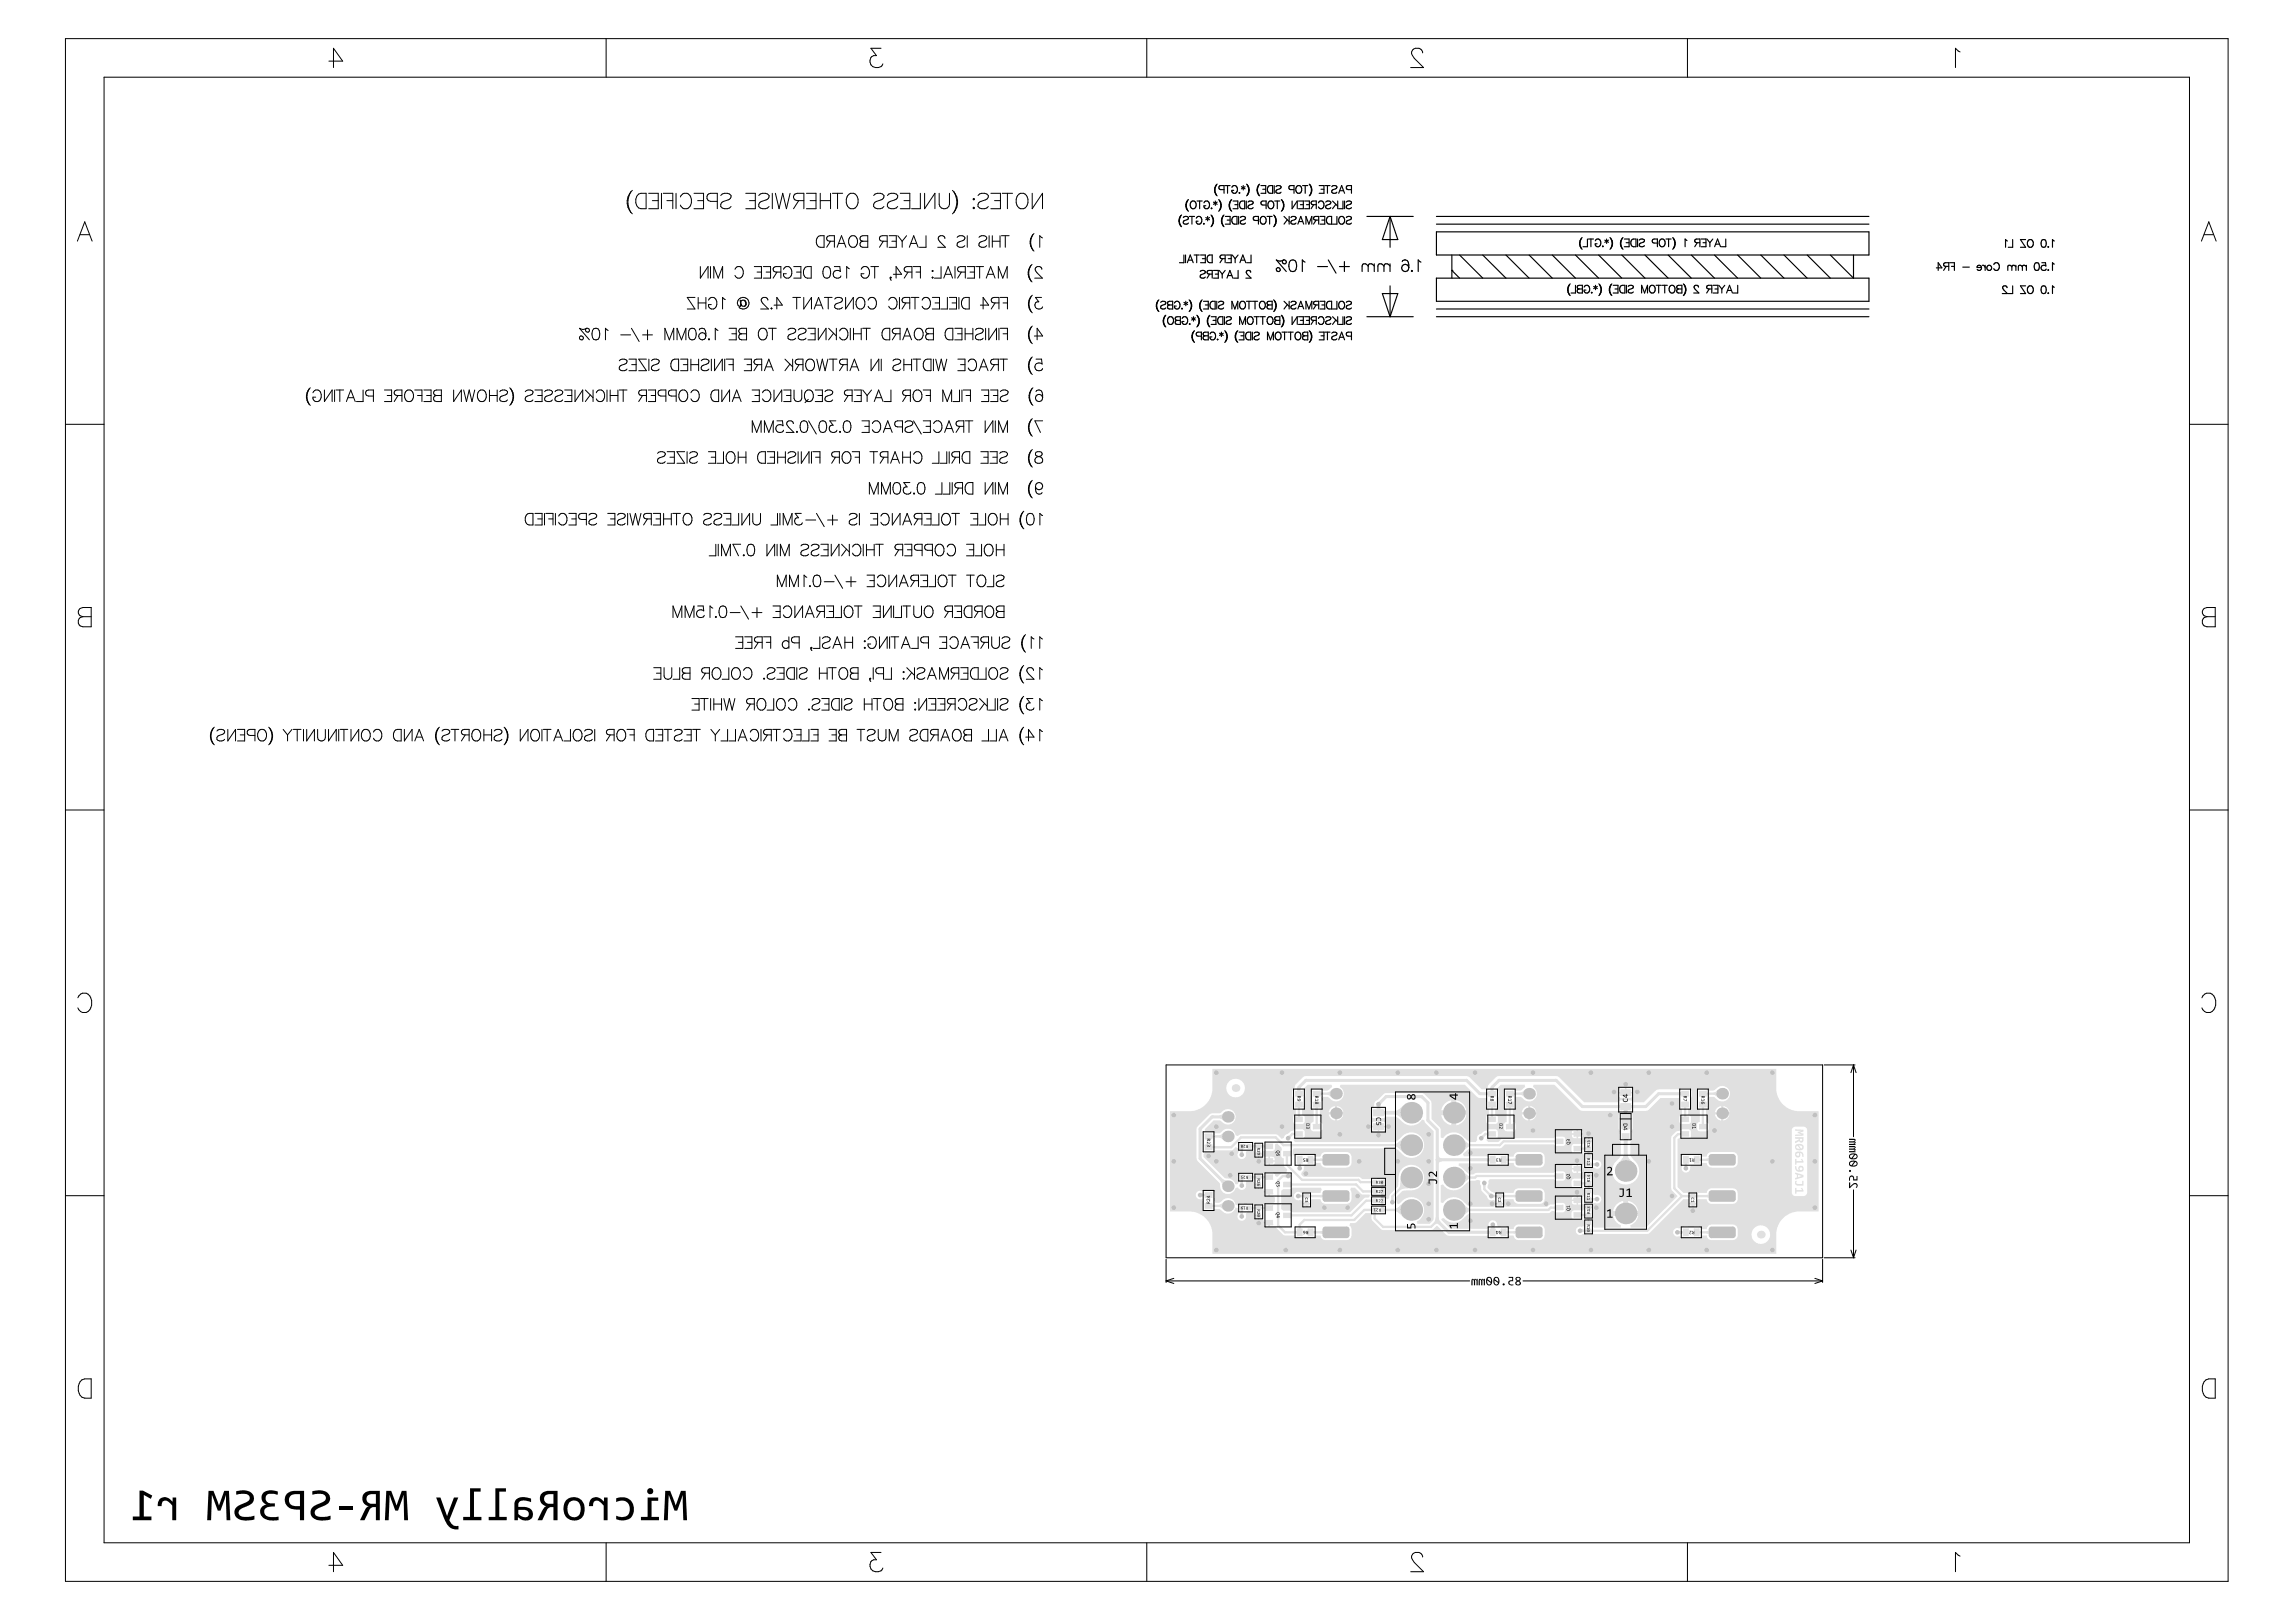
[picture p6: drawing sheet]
<svg xmlns="http://www.w3.org/2000/svg" width="297mm" height="210mm" viewBox="0 0 297 210" stroke-linecap="round" stroke-linejoin="round" font-family="sans-serif">
<g fill="none" stroke="#000" stroke-width=".15">
<path d="M149.8 38.9l-.2 .6v.4l.2 .3M149.8 38.9l-.2 .6 .2 .7M149.9 38.8l-.1 .1M150.2 39.1a.38 .38 0 0 1 .3-.1 .38 .38 0 0 1 .3 .2l-.1 .2-.4 .2-.1 .2a.44 .44 0 0 0 .6 0M151.1 39.1l.2-.1h.4v1h-.4a.26 .26 0 0 1-.3-.3 .26 .26 0 0 1 .3-.2l-.3-.2zM151.3 39.5h.4M151.9 39.2a.37 .37 0 0 1 .5-.2 .37 .37 0 0 1 .3 .4v.2a.36 .36 0 0 1-.4 .4 .36 .36 0 0 1-.4-.4h.3M152.8 27.9l-.3 .6 .1 .4 .2 .3M152.8 29.2l.1 .1M152.8 27.9l-.2 .6 .2 .7M152.9 27.8l-.1 .1M152.9 39.9h.1z"/>
<path d="M153.1 28.2a.38 .38 0 0 1 .3-.2 .38 .38 0 0 1 .4 .2l-.1 .2-.5 .2-.1 .3a.44 .44 0 0 0 .7 0M153.2 33v1h-.6M153.2 39.1l.4 .3M153.4 33v1M153.4 39v.6M153.6 26.1l-.1 .6 .2 .5M153.6 34l.4-1 .4 1M153.6 39.1l-.4 .3M153.7 25.9a1.03 1.03 0 0 0 0 1.3M153.7 25.9l-.1 .2M153.7 27.2l.1 .1M153.7 33.7h.5"/>
<path d="M153.8 25.8l-.1 .1M153.8 38.8l.1 .1M153.9 28h.6M153.9 38.9l.3 .6-.1 .4-.2 .3M153.9 38.9l.2 .6-.2 .7M154.2 26.1a.47 .47 0 0 1 .6 .4 .47 .47 0 0 1-.6 .5l-.2-.4v-.3zM154.2 28v1M154.5 33h.7M154.8 28.2a.37 .37 0 0 1 .4-.2 .37 .37 0 0 1 .3 .4v.2a.36 .36 0 0 1-.4 .4 .36 .36 0 0 1-.3-.4h.2M154.8 33v1M154.9 26h.6M155.2 26v1"/>
<path d="M155.3 35.1a.38 .38 0 0 1 .3-.1 .38 .38 0 0 1 .3 .2l-.1 .2-.4 .2-.1 .3a.44 .44 0 0 0 .6 0M155.3 33h.6v1h-.6M155.4 38.9l-.2 .6v.4l.2 .3M155.4 38.9l-.2 .6 .2 .7M155.5 38.8l-.1 .1M155.6 33.5h.3M155.7 39h.6v1h-.6M155.7 29h.1zM155.8 26.3a.37 .37 0 0 1 .4-.3 .37 .37 0 0 1 .3 .4v.2a.36 .36 0 0 1-.4 .4 .36 .36 0 0 1-.3-.4h.2M155.9 39.5h.4M156 28.2l.5 .2M156.2 28v.6"/>
<path d="M156.3 33.1l.2-.1h.3v1h-.3l-.2-.1-.1-.3zM156.5 28.2l-.5 .2M156.5 35.5l-.3 .5M156.6 39.1l.3-.1h.3v1h-.3l-.3-.2-.1-.2zM156.7 27.8l.1 .1M156.7 27h.1zM156.8 27.9l.1 .2M156.8 27.9a1.03 1.03 0 0 1 0 1.3M156.8 29.2l-.1 .1M156.8 35.5l-.5-.1-.1-.1v-.2l.2-.1h.4v1M156.9 28.1v.6l-.1 .5M157 26.2l.5 .2"/>
<path d="M157 35h.6v1h-.6M157.2 26v.6M157.2 35.5h.4M157.3 25.1l.1 .2M157.3 24.1l-.1 .4 .1 .6M157.4 23.9a1.03 1.03 0 0 0 0 1.4M157.4 23.9l-.1 .2M157.4 25.3h.1M157.4 39v1M157.5 26.2l-.5 .2M157.5 23.8l-.1 .1M157.6 39.1a.38 .38 0 0 1 .4-.1 .38 .38 0 0 1 .3 .2l-.1 .2-.5 .2-.1 .2a.44 .44 0 0 0 .7 0"/>
<path d="M157.7 25.8l.1 .1M157.7 35l.4 .5M157.8 25.9a1.04 1.04 0 0 1 0 1.3M157.8 25.9v.2M157.8 27.2l-.1 .1M157.8 26.1l.1 .6-.1 .5M158.1 35.5v.5M158.2 33.5l-.4 .5M158.3 27.9l-.3 .6 .1 .4 .2 .3M158.3 29.2l.1 .1M158.3 27.9l-.2 .6 .2 .7M158.4 27.8l-.1 .1"/>
<path d="M158.4 24.5h-.5a.26 .26 0 0 1-.2-.2 .26 .26 0 0 1 .2-.3h.5v1M158.5 24h.6M158.5 33.5l-.6-.1-.1-.1 .1-.2 .2-.1h.4v1M158.5 35l-.4 .5M158.5 28h.6v1h-.6M158.7 33h.6v1h-.6M158.7 36l.4-1 .4 1M158.8 28.5h.3M158.8 24v1M158.9 35.7h.5M158.9 33.5h.4M159.2 26.1l-.1 .6 .2 .5"/>
<path d="M159.3 25.9a1.04 1.04 0 0 0 0 1.3M159.3 25.9l-.1 .2M159.3 27.2l.1 .1M159.4 25.8l-.1 .1M159.4 24.3a.37 .37 0 0 1 .4-.3 .37 .37 0 0 1 .3 .4v.2a.36 .36 0 0 1-.4 .4 .36 .36 0 0 1-.3-.4h.2M159.4 40v-1l.4 1 .3-1v1M159.4 33l.4 .5M159.5 28.2l.2-.2h.3v1h-.3l-.2-.1-.1-.3zM159.5 26h.6v1h-.6M159.8 26.5h.3M159.8 33.5v.5M160.2 35v1h-.6"/>
<path d="M160.2 33l-.4 .5M160.2 28v1M160.3 25h.1zM160.4 34l.4-1 .4 1M160.5 26.2l.2-.2h.3v1h-.3l-.2-.1-.1-.3zM160.5 28.2a.38 .38 0 0 1 .3-.2 .38 .38 0 0 1 .3 .2l-.1 .2-.4 .2-.1 .3a.44 .44 0 0 0 .6 0M160.6 33.7h.4M160.6 39a.47 .47 0 0 1 .5 .5 .47 .47 0 0 1-.5 .4l-.2-.3v-.4zM160.6 24.2l.5 .2M160.8 24v.6M161.1 24.2l-.5 .2M161.2 26v1"/>
<path d="M161.2 39h.7M161.3 23.8l.1 .1M161.4 23.9l.2 .6v.4l-.2 .4M161.4 25.3h-.1M161.4 23.9l.2 .6-.2 .8M161.5 26.2a.38 .38 0 0 1 .3-.2 .38 .38 0 0 1 .3 .3l-.1 .1-.4 .2-.1 .3a.44 .44 0 0 0 .6 0M161.6 39v1M161.8 35.2l-.2-.2h-.3l-.1 .2 .2 .3 .5 .5h-.7M161.9 33v1h-.6M162 39h.7M162.4 39v1M162.8 24.1l-.1 .4 .1 .6"/>
<path d="M162.8 25.1l.1 .2M162.8 28.5h-.4a.26 .26 0 0 1-.3-.2 .26 .26 0 0 1 .3-.3h.4v1M162.9 23.9l-.1 .2M162.9 23.9a1.03 1.03 0 0 0 0 1.4M162.9 25.3h.1M163 23.8l-.1 .1M163 39.1a.37 .37 0 0 1 .5-.1 .37 .37 0 0 1 .2 .4v.2a.38 .38 0 0 1-.4 .4 .38 .38 0 0 1-.4-.4zM163.1 24h.6v1h-.6M163.1 28.2a.37 .37 0 0 1 .5-.2 .37 .37 0 0 1 .2 .4v.2a.38 .38 0 0 1-.4 .4 .38 .38 0 0 1-.4-.4zM163.4 24.5h.3M163.8 26.5h-.4a.26 .26 0 0 1-.3-.2 .26 .26 0 0 1 .3-.3h.4v1M163.9 28h.7"/>
<path d="M164 39.1l.2-.1h.4v1h-.4a.26 .26 0 0 1-.3-.3 .26 .26 0 0 1 .3-.2l-.2-.1zM164.1 24.2l.2-.2h.3v1h-.3l-.2-.1-.1-.3zM164.1 26.2a.37 .37 0 0 1 .4-.2 .37 .37 0 0 1 .3 .4v.2a.38 .38 0 0 1-.4 .4 .38 .38 0 0 1-.4-.4zM164.2 39.5h.4M164.3 28v1M164.8 38.8l.1 .1M164.8 27.8l.1 .1M164.8 24v1M164.9 27.9l.2 .6v.4l-.2 .3M164.9 38.9l.2 .3a1.05 1.05 0 0 1-.2 1M164.9 38.9l.2 .6-.1 .5M164.9 27.9l.2 .6-.2 .7"/>
<path d="M164.9 29.2l-.1 .1M164.9 26h.7M165.1 24.2a.38 .38 0 0 1 .3-.2 .38 .38 0 0 1 .3 .3l-.1 .1-.4 .2-.1 .3a.44 .44 0 0 0 .6 0M165.2 26v1M165.8 25.8l.1 .1M165.9 25.9l.2 .6v.4l-.2 .3M165.9 27.2l-.1 .1M165.9 25.9l.2 .6-.2 .7M166.1 33.6a.79 .79 0 0 1-1 0l1.3 1.5M166.1 39l.7 .7M166.1 28l.7 .7M166.5 39.4l-.4 .6"/>
<path d="M166.5 28.4l-.4 .6M166.8 28v1M166.8 39v1M167 33.7a.49 .49 0 0 1 .7 .2 1.23 1.23 0 0 1-.2 1.2 .49 .49 0 0 1-.7-.2 1.24 1.24 0 0 1 .2-1.2zM167 28.2a.38 .38 0 0 1 .4-.2 .38 .38 0 0 1 .3 .2l-.1 .2-.5 .2-.1 .3a.44 .44 0 0 0 .7 0M167 39.1a.38 .38 0 0 1 .4-.1 .38 .38 0 0 1 .3 .2l-.1 .2-.5 .2-.1 .2a.44 .44 0 0 0 .7 0M167.2 26v1l.6-1v1M167.4 24.5h-.4a.26 .26 0 0 1-.3-.2 .26 .26 0 0 1 .3-.3h.4v1M167.7 24.2a.37 .37 0 0 1 .5-.2 .37 .37 0 0 1 .2 .4v.2a.38 .38 0 0 1-.4 .4 .38 .38 0 0 1-.4-.4zM167.9 40l.4-1 .4 1M167.9 29l.4-1 .4 1M168 26h.6v1h-.6"/>
<path d="M168 39.7h.5M168 28.7h.5M168.2 26.5h.4M168.5 24h.7M168.8 26h.6v1h-.6M168.8 33.9l-.3-.3v1.5M168.9 24v1M169 29v-1l.3 1 .4-1v1M169 40v-1l.3 1 .4-1v1M169 26.5h.4M169.4 23.8l.1 .1M169.5 23.9a1.03 1.03 0 0 1 0 1.4"/>
<path d="M169.5 23.9l.1 .2M169.5 25.3h-.1M169.6 24.1l.1 .6-.2 .6M170 26.5l-.4 .5M170.3 39.5l-.4 .5M170.3 28.5l-.4 .5M170.3 26.5l-.6-.1-.1-.1 .1-.2 .2-.1h.4v1M170.5 34.5h1.2M170.6 26.3a.37 .37 0 0 1 .4-.3 .37 .37 0 0 1 .3 .4v.2a.37 .37 0 0 1-.3 .4 .37 .37 0 0 1-.4-.2M170.6 28.5l-.6-.1-.1-.1 .1-.2 .2-.1h.4v1M170.6 39.5l-.6-.1-.1-.1 .1-.2 .2-.1h.4v1M170.7 24h.6v1h-.6"/>
<path d="M170.8 28h.6v1h-.6M170.8 39h.6v1h-.6M170.9 24.5h.4M171 39.5h.4M171 28.5h.4M171.4 24h.7M171.5 26.2a.38 .38 0 0 1 .4-.2 .38 .38 0 0 1 .3 .3l-.1 .1-.5 .2-.1 .3a.44 .44 0 0 0 .7 0M171.7 28.2l.2-.2h.4v1h-.4l-.2-.1-.1-.3zM171.7 39.1l.2-.1h.4v1h-.4l-.2-.2-.1-.2zM171.7 24v1M171.8 33.6l1 1.8M172.3 24.2a.38 .38 0 0 1 .4-.2 .38 .38 0 0 1 .3 .3l-.1 .1-.5 .2-.1 .3a.44 .44 0 0 0 .7 0"/>
<path d="M172.4 26l.7 .7M172.8 26.4l-.4 .6M173 39v1h-.6M173 28v1h-.6M173.1 26v1M173.2 25l.4-1 .4 1M173.3 28.2a.37 .37 0 0 1 .4-.2 .37 .37 0 0 1 .3 .4v.2a.38 .38 0 0 1-.4 .4 .38 .38 0 0 1-.4-.4zM173.3 39.1a.37 .37 0 0 1 .4-.1 .37 .37 0 0 1 .3 .4v.2a.38 .38 0 0 1-.4 .4 .38 .38 0 0 1-.4-.4zM173.3 34.5h1.3M173.3 24.7h.5M173.7 26v1h-.5M173.9 33.9v1.2"/>
<path d="M174 26v1M174.2 28.2a.38 .38 0 0 1 .3-.2 .38 .38 0 0 1 .3 .2l-.1 .2-.4 .2-.1 .3a.44 .44 0 0 0 .6 0M174.2 39.1a.38 .38 0 0 1 .3-.1 .38 .38 0 0 1 .3 .2l-.1 .2-.4 .2-.1 .2a.44 .44 0 0 0 .6 0M174.2 26.2a.38 .38 0 0 1 .3-.2 .38 .38 0 0 1 .3 .3l-.1 .1-.4 .2-.1 .3a.44 .44 0 0 0 .6 0M174.8 24.5h-.4a.26 .26 0 0 1-.2-.2 .26 .26 0 0 1 .2-.3h.4v1M176.8 28h6M177 34.4l-.4-.3-.3 .1-.1 .9M177 34.4l.1-.2 .1-.1h.2l.4 .3M177 34.4v.7M177.8 34.1v1M178.8 38h2l-1 3zM179 34.4l.1-.2 .2-.1h.2l.3 .3"/>
<path d="M179 34.4l-.3-.3-.4 .1v.9M179 34.4v.7M179.8 34.1v1M179.8 28v4M179.8 37v4M179.8 28l1 3h-2zM181.4 33.9a.44 .44 0 0 1 .7-.2l.1 .2 .1 .7M182.6 35.1l.1-.1v.1zM183.8 33.9l-.3-.3v1.5M185.8 30h56v3h-56zM185.8 36h56v3h-56zM185.8 28h56"/>
<path d="M185.8 40h56M185.8 29h56M187.8 35h.1M187.8 33v3M187.8 35l1 1M188.8 33l3 3M191.8 33l3 3M194.8 33l3 3M197.8 33l3 3M200.8 33l3 3M203.1 36.8l-.3 .6 .1 .4 .2 .4M203.1 38.2v.1"/>
<path d="M203.1 36.8l-.2 .6 .2 .8M203.1 36.7v.1M203.8 33l3 3M203.8 36.9v1h-.5M204.1 37l.6-.1v1h-.4a.26 .26 0 0 1-.3-.2 .26 .26 0 0 1 .3-.3l-.3-.2zM204.3 37.4h.4M204.5 32l.1 .2M204.6 30.8l-.2 .4a1.05 1.05 0 0 0 .2 1M204.6 32.2l.1 .1M204.6 30.8l-.2 .6 .1 .6M204.7 30.7l-.1 .1M204.9 37.2a.37 .37 0 0 1 .5-.3 .37 .37 0 0 1 .3 .4v.2a.36 .36 0 0 1-.4 .4 .36 .36 0 0 1-.4-.4h.3"/>
<path d="M205.4 30.9v1h-.6M205.5 30.9h.7M205.8 30.9v1M205.9 37.8v.1zM206.2 37.1l.5 .2M206.4 31.2a.37 .37 0 0 1 .4-.3 .37 .37 0 0 1 .3 .4v.2a.36 .36 0 0 1-.4 .4 .36 .36 0 0 1-.3-.4h.2M206.4 36.9v.6M206.7 37.1l-.5 .2M206.8 33l3 3M206.8 36.7l.1 .1M206.9 36.8l.1 .2M206.9 36.8a1.03 1.03 0 0 1 0 1.4"/>
<path d="M206.9 38.2l-.1 .1M207 37l.1 .6-.2 .6M207.4 31.8v.1zM207.6 31.1l.5 .3M207.9 30.9v.6M208.1 31.1l-.5 .3M208.3 30.7l.1 .1M208.4 30.8l.2 .6v.4l-.2 .4M208.4 32.2l-.1 .1M208.4 30.8l.2 .6-.2 .8M208.4 36.8l-.2 .6 .1 .4 .1 .4M208.4 38.2l.1 .1"/>
<path d="M208.4 36.8l-.1 .6 .1 .8M208.5 36.7l-.1 .1M208.7 36.9h.6v1h-.6M208.9 37.4h.4M209.6 37.1l.3-.2h.3v1h-.3l-.3-.1-.1-.3zM209.8 31l-.1 .6 .2 .6M209.8 33l3 3M209.9 30.8l-.1 .2M209.9 30.8a1.03 1.03 0 0 0 0 1.4M209.9 32.2l.1 .1M210 30.7l-.1 .1M210.1 30.9h.7v1h-.7"/>
<path d="M210.4 31.4h.4M210.4 36.9v1M210.6 37.1a.38 .38 0 0 1 .4-.2 .38 .38 0 0 1 .3 .3l-.1 .1-.5 .2-.1 .3a.44 .44 0 0 0 .7 0M211.1 31.1l.2-.2h.3v1h-.3l-.2-.1-.1-.3zM211.9 30.9v1M212.1 31.1a.38 .38 0 0 1 .3-.2 .38 .38 0 0 1 .3 .3v.1l-.5 .2-.1 .3a.44 .44 0 0 0 .6 0M212.4 37.9v-1l.4 1 .3-1v1M212.8 33l3 3M213.5 37.1a.37 .37 0 0 1 .4-.2 .37 .37 0 0 1 .2 .4v.2a.38 .38 0 0 1-.3 .4 .38 .38 0 0 1-.4-.4zM214.3 36.9h.6M214.4 31.5h-.4a.26 .26 0 0 1-.3-.3 .26 .26 0 0 1 .3-.3h.4v1M214.6 36.9v1"/>
<path d="M214.8 31.1a.37 .37 0 0 1 .4-.2 .37 .37 0 0 1 .2 .4v.2a.38 .38 0 0 1-.4 .4 .38 .38 0 0 1-.3-.4zM215 36.9h.7M215.4 36.9v1M215.5 30.9h.7M215.8 33l3 3M215.9 30.9v1M216 37.1a.37 .37 0 0 1 .5-.2 .37 .37 0 0 1 .2 .4v.2a.38 .38 0 0 1-.4 .4 .38 .38 0 0 1-.4-.4zM216.4 30.7l.1 .1M216.5 30.8l.1 .2M216.5 30.8a1.03 1.03 0 0 1 0 1.4M216.5 32.2l-.1 .1M216.6 31l.1 .6-.2 .6"/>
<path d="M217 37l.6-.1v1h-.4a.26 .26 0 0 1-.3-.2 .26 .26 0 0 1 .3-.3l-.3-.2zM217.2 37.4h.4M217.8 36.7l.1 .1M217.9 36.8l.2 .4a1.05 1.05 0 0 1-.2 1M217.9 38.2l-.1 .1M217.9 36.8l.2 .6-.1 .6M218 38l-.1 .2M218.2 31.1l-.2-.2v1M218.8 33l3 3M219.6 31.4l-.3 .5M219.7 37.2l-.2-.3-.2 .1-.1 .1 .1 .3 .5 .5h-.7M219.9 31.4h-.6v-.2v-.2l.2-.1h.4v1"/>
<path d="M220.1 30.9h.6v1h-.6M220.3 31.4h.4M220.8 30.9l.4 .5M221.1 37.4l-.3 .5M221.2 31.4v.5M221.5 37.4l-.6-.1-.1-.1v-.2l.2-.1h.5v1M221.6 30.9l-.4 .5M221.6 36.9h.6v1h-.6M221.8 33l3 3M221.8 31.9l.4-1 .4 1M221.9 37.4h.3M222 31.6h.4"/>
<path d="M222.4 36.9l.4 .5M222.8 37.4v.5M223.1 36.9l-.3 .5M223.3 30.9v1h-.6M223.4 37.9l.3-1 .4 1M223.5 37.6h.5M224.8 33l3 3M224.8 36.9v1h-.6M227.8 33l3 3M230.8 33l3 3M233.8 33l3 3M236.8 33l3 3v-3"/>
<path d="M250.5 34.7h.7l-.5-.7v1M251.8 34.5l-.4 .5M252.1 34.5l-.6-.1-.1-.1 .1-.2 .2-.1h.4v1M252.2 34h.6v1M252.5 34.5h.3M253.9 34.6h.9M255.8 34.4h.1a.3 .3 0 0 1 .5 .2h-.6zM256.4 34.6v.1a.31 .31 0 0 1-.3 .3 .31 .31 0 0 1-.3-.1M256.4 34.3a.32 .32 0 0 1 .4 .3M256.8 34.3v.7M257.9 34.2a.37 .37 0 0 1 .5-.2 .37 .37 0 0 1 .3 .4v.2a.37 .37 0 0 1-.3 .4 .37 .37 0 0 1-.5-.2M259.7 37.2l-.2-.2h-.3l-.1 .2 .1 .3 .5 .5h-.7"/>
<path d="M259.7 31.2l-.2-.2v1M260.3 34.5l-.3-.2-.2 .1v.6M260.3 34.5l.1-.2 .4 .2M260.3 34.5v.5M260.4 37v1h-.6M260.4 31v1h-.6M260.8 34.3v.7M261.6 34.5l-.2-.2-.2 .1-.1 .6M261.6 34.5l.2-.2 .4 .2M261.6 34.5v.5M262.1 37h-.7l.7 1h-.7M262.1 31h-.7l.7 1h-.7"/>
<path d="M262.2 34.3v.7M262.4 37.1a.37 .37 0 0 1 .4-.1 .37 .37 0 0 1 .3 .4v.2a.38 .38 0 0 1-.4 .4 .38 .38 0 0 1-.4-.4zM262.4 31.1a.37 .37 0 0 1 .4-.1 .37 .37 0 0 1 .3 .4v.2a.38 .38 0 0 1-.4 .4 .38 .38 0 0 1-.4-.4zM263.3 34a.32 .32 0 0 1 .5 .2v.2a.43 .43 0 0 1-.3 .6 .64 .64 0 0 1-.2-1zM264.2 34h.4l.1 .4a.35 .35 0 0 0-.6 0 .35 .35 0 0 0 .1 .5 .35 .35 0 0 0 .5-.1M264.2 37a.32 .32 0 0 1 .5 .2v.2a.43 .43 0 0 1-.4 .6 .64 .64 0 0 1-.1-1zM264.2 31.1a.32 .32 0 0 1 .5 .1v.2a.43 .43 0 0 1-.4 .6 .64 .64 0 0 1-.1-.9zM264.9 37.9h.1zM264.9 32h.1zM264.9 34.9h.1zM265.8 37.2l-.3-.2v1M265.8 31.2l-.3-.2v1"/>
<path d="M265.8 34.2l-.3-.2v1M149.8 40.2l.1 .1M150.6 42.1l.1 .1M150.7 40.9l-.2 .3a1.05 1.05 0 0 0 .2 1M150.7 42.2l.1 .1M150.7 40.9l-.2 .6 .1 .5M150.8 40.8l-.1 .1M151.2 41a.47 .47 0 0 1 .6 .5 .47 .47 0 0 1-.6 .4l-.1-.3v-.4zM152.1 41.1l.2-.1h.4v1h-.4a.26 .26 0 0 1-.3-.3 .26 .26 0 0 1 .3-.2l-.2-.1zM152.3 41.5h.4M152.9 41.2a.37 .37 0 0 1 .5-.2 .37 .37 0 0 1 .2 .4v.2a.36 .36 0 0 1-.3 .4 .36 .36 0 0 1-.4-.4h.3M153.9 41.9h.1z"/>
<path d="M153.9 40.2l-.1 .1M154.2 41.1l.4 .3M154.3 44.1l.1 .1M154.4 41v.6M154.4 42.9l-.1 .3a1.05 1.05 0 0 0 .1 1M154.4 44.2l.1 .1M154.4 42.9l-.1 .6v.5M154.5 42.8l-.1 .1M154.6 41.1l-.4 .3M154.8 40.8l.1 .1M154.9 40.9a1.03 1.03 0 0 1 0 1.3M154.9 40.9l.1 .1"/>
<path d="M154.9 42.2l-.1 .1M155 41.1l.1 .4-.1 .5M155 42.1l-.1 .1M155.4 43.5h-.4a.26 .26 0 0 1-.2-.3 .26 .26 0 0 1 .2-.2h.4v1M155.4 40.2l.1 .1M155.7 43.1l.2-.1h.4v1h-.4a.26 .26 0 0 1-.3-.3 .26 .26 0 0 1 .3-.2l-.2-.1zM155.9 43.5h.4M156.4 40.9l-.2 .6v.4l.2 .3M156.4 40.9l-.2 .6 .2 .7M156.4 42.2l.1 .1M156.5 40.8l-.1 .1M156.5 43.2a.37 .37 0 0 1 .5-.2 .37 .37 0 0 1 .3 .4v.2a.36 .36 0 0 1-.4 .4 .36 .36 0 0 1-.4-.4h.3"/>
<path d="M156.7 41h.6v1h-.6M156.9 41.5h.4M157.5 43.9h.1zM157.6 41.1l.3-.1h.3v1h-.3l-.3-.2-.1-.2zM157.8 43.1l.5 .3M158 43v.6M158.3 43.1l-.5 .3M158.4 41v1M158.4 42.8l.1 .1M158.5 42.9l.3 .6-.1 .4-.2 .3M158.5 44.2l-.1 .1M158.5 42.9l.2 .6-.2 .7"/>
<path d="M158.6 41.1a.38 .38 0 0 1 .4-.1 .38 .38 0 0 1 .3 .2l-.1 .2-.5 .2-.1 .2a.44 .44 0 0 0 .7 0M159.9 44.1l.1 .1M160 42.9l-.1 .3a1.05 1.05 0 0 0 .1 1M160 44.2l.1 .1M160 42.9l-.1 .6v.5M160.1 42.8l-.1 .1M160.3 43h.6v1h-.6M160.4 42v-1l.3 1 .4-1v1M160.5 43.5h.4M161.2 43.1l.3-.1h.3v1h-.3l-.3-.2-.1-.2zM161.5 41.1a.37 .37 0 0 1 .4-.1 .37 .37 0 0 1 .2 .4v.2a.38 .38 0 0 1-.4 .4 .38 .38 0 0 1-.3-.4zM162 43v1"/>
<path d="M162.2 41h.7M162.2 43.1a.38 .38 0 0 1 .4-.1 .38 .38 0 0 1 .3 .2l-.1 .2-.5 .2-.1 .2a.44 .44 0 0 0 .7 0M162.6 41v1M163 41h.7M163.4 41v1M164 44v-1l.4 1 .3-1v1M164 41.1a.37 .37 0 0 1 .4-.1 .37 .37 0 0 1 .3 .4v.2a.38 .38 0 0 1-.4 .4 .38 .38 0 0 1-.4-.4zM164.9 40.2l-.1 .1M165 41.1l.2-.1h.4v1h-.4a.26 .26 0 0 1-.3-.3 .26 .26 0 0 1 .3-.2l-.2-.1zM165 40.1l-.1 .1M165.1 43.1a.37 .37 0 0 1 .4-.1 .37 .37 0 0 1 .2 .4v.2a.38 .38 0 0 1-.3 .4 .38 .38 0 0 1-.4-.4zM165.2 41.5h.4"/>
<path d="M165.8 40.8l.1 .1M165.9 43h.6M165.9 40.9l.2 .6v.4l-.2 .3M165.9 40.9l.2 .6-.2 .7M165.9 42.2l-.1 .1M166.2 43v1M166.6 43h.7M167 43v1M167.2 41v1l.6-1v1M167.6 43.1a.37 .37 0 0 1 .5-.1 .37 .37 0 0 1 .2 .4v.2a.38 .38 0 0 1-.4 .4 .38 .38 0 0 1-.4-.4zM168 41h.6v1h-.6M168.2 41.5h.4"/>
<path d="M168.6 43.1l.2-.1h.4v1h-.4a.26 .26 0 0 1-.3-.3 .26 .26 0 0 1 .3-.2l-.3-.2zM168.8 43.5h.4M168.8 41h.6v1h-.6M169 41.5h.4M169.4 42.8l.1 .1M169.5 42.9l.1 .1M169.5 42.9a1.03 1.03 0 0 1 0 1.3M169.5 44.2l-.1 .1M169.6 43.1l.1 .5-.2 .6M170 41.5l-.4 .5M170.3 41.5l-.6-.1-.1-.1 .1-.2 .2-.1h.4v1M170.6 41.2a.37 .37 0 0 1 .4-.2 .37 .37 0 0 1 .3 .4v.2a.37 .37 0 0 1-.3 .4 .37 .37 0 0 1-.4-.3"/>
<path d="M170.7 43h.6v1h-.6M170.9 43.5h.4M171.4 43h.7M171.5 41.1a.38 .38 0 0 1 .4-.1 .38 .38 0 0 1 .3 .2l-.1 .2-.5 .2-.1 .2a.44 .44 0 0 0 .7 0M171.7 43v1M172.3 43.1a.38 .38 0 0 1 .4-.1 .38 .38 0 0 1 .3 .2l-.1 .2-.5 .2-.1 .2a.44 .44 0 0 0 .7 0M172.4 41l.7 .7M172.8 41.4l-.4 .6M173.1 41v1M173.2 44l.4-1 .4 1M173.3 43.6h.5M173.7 41v1h-.5"/>
<path d="M174 41v1M174.2 41.1a.38 .38 0 0 1 .3-.1 .38 .38 0 0 1 .3 .2l-.1 .2-.4 .2-.1 .2a.44 .44 0 0 0 .6 0M174.8 43.5h-.4a.26 .26 0 0 1-.2-.3 .26 .26 0 0 1 .2-.2h.4v1M176.8 41h6M185.8 41h56"/>
<circle cx="165.4" cy="34.9" r=".26"/>
<circle cx="166.1" cy="33.9" r=".26"/>
<circle cx="181.8" cy="34.7" r=".46"/>
<circle cx="257.3" cy="34.7" r=".33"/>
</g>
<g fill="none" stroke="#000" stroke-width=".13">
<path d="M8.5 5h279.8v199.6h-279.8zM13.5 10h269.8v189.7h-269.8zM42.5 7.9h1.8l-1.2-1.7v2.5M78.4 5v5M114 6.2h-1.3l.7 1a.77 .77 0 0 0-.9 .7 .77 .77 0 0 0 .8 .8 .73 .73 0 0 0 .9-.4M148.4 5v5M184 6.8a.62 .62 0 0 0-.4-.6h-.5a.61 .61 0 0 0-.4 1l.3 .4 1.2 1.1h-1.7M218.3 5v5M253.6 6.7l-.6-.5v2.5M10 31.2l1-2.5 .9 2.5M10.4 30.4h1.2M81.6 24.8a2.07 2.07 0 0 0 0 2.7"/>
<path d="M81.6 27.5l.2 .2M81.6 24.8a2.48 2.48 0 0 0 0 2.7M81.8 24.6l-.2 .2M82.6 25.1l.3-.1h.7v2h-.7a1.11 1.11 0 0 1-.3-1.9zM83.9 25h1.3v2h-1.3M84.4 26h.8M85.6 25v2M85.8 25h1.2v2M86.3 26h.7M87.5 25v2M88 25.5a.73 .73 0 0 1 .9-.5 .73 .73 0 0 1 .5 .8 .87 .87 0 0 1-.1 .9 .87 .87 0 0 1-1 .2l-.3-.4M89.8 25h1.2v2h-1.2"/>
<path d="M89.9 38.5h-1l1 1.5h-1M90.3 26h.7M90.3 39.2h1M90.3 38.5v1.5M90.6 34.5v1.5l1-1.5v1.5M91.3 38.5v1.5M91.7 38.8a.55 .55 0 0 1 .6-.3 .55 .55 0 0 1 .4 .6 .66 .66 0 0 1-.1 .7 .66 .66 0 0 1-.7 .1l-.2-.3v-.2h.3M91.9 34.5v1.5M92.3 36v-1.5l.6 1.5 .6-1.5v1.5M92.8 26.1h-.9a.52 .52 0 0 1-.5-.6 .52 .52 0 0 1 .5-.5h.9v2M93.2 25.3a.88 .88 0 0 1 1.4 0 .51 .51 0 0 1-.4 .6l-.6 .2a.49 .49 0 0 0-.3 .3 .49 .49 0 0 0 .1 .5 .92 .92 0 0 0 1.2-.2M93.8 38.8l-.3-.3v1.5"/>
<path d="M95.1 34.9a.55 .55 0 0 1 .6-.4 .55 .55 0 0 1 .5 .6 .66 .66 0 0 1-.2 .7 .66 .66 0 0 1-.7 .1l-.2-.3M95.8 39.6a.54 .54 0 0 1-.4-.4 .54 .54 0 0 1 .3-.6 .76 .76 0 0 1 1 .1 .76 .76 0 0 1 0 1.1 .76 .76 0 0 1-1.1 0M95.8 38.8v.6v.2M95.8 38.8l.1 .6M95.9 39.4v.2h-.1M95.9 39.4l.1 .2h.3M96.3 38.8l-.4 .1-.1 .2M96.3 38.8a.43 .43 0 0 1 .2 .4 .43 .43 0 0 1-.2 .4M96.3 38.8a.52 .52 0 0 1 0 .8M96.5 25h1.2v2h-1.2M97 26h.7M97.6 34.5h.9v1.5h-.9"/>
<path d="M97.9 35.2h.6M98.2 25.3a.88 .88 0 0 1 1.3 0 .51 .51 0 0 1-.4 .6l-.6 .2a.49 .49 0 0 0-.3 .3 .49 .49 0 0 0 .2 .5 .92 .92 0 0 0 1.1-.2M98.8 34.5h.9v1.5h-.9M99.1 35.2h.6M99.3 38.8l-.1-.2-.4-.1a.37 .37 0 0 0-.2 .6l.8 .9h-1M99.7 39.9l.1-.1 .1 .1-.1 .1zM99.9 25v2M100.1 39.5h1.1l-.7-1v1.5M100.3 25l.5 2 .5-2 .4 2 .5-2M100.5 35.2l-.5 .8M101 35.2l-.8-.1a.35 .35 0 0 1 0-.5l.8-.1v1.5M101.4 34.9a.55 .55 0 0 1 .6-.4 .55 .55 0 0 1 .4 .6 .66 .66 0 0 1-.1 .7 .66 .66 0 0 1-.7 .1l-.2-.3v-.2h.3"/>
<path d="M102.6 38.5h1M102.7 34.5h.9v1.5h-.9M103 35.2h.6M103.1 38.5v1.5M103.3 26l-.6 1M104 38.5v1.5l1-1.5v1.5M104 26h-.9l-.2-.1a.46 .46 0 0 1 0-.8l.2-.1h.9v2M104.1 34.7l.3-.2h.5v1.5h-.5a.82 .82 0 0 1-.3-1.3zM104.3 25h1.3v2h-1.3M104.8 26h.8M105.3 40l.6-1.5 .6 1.5M105.5 39.5h.8"/>
<path d="M105.9 30.6l.7-.1v1.5h-.5a.84 .84 0 0 1-.2-1.4zM106.1 26h1.4M106.1 25v2M106.7 38.5h1M106.7 34.6a.49 .49 0 0 1 .7 .2 1.23 1.23 0 0 1-.2 1.1 .49 .49 0 0 1-.7-.2 1.24 1.24 0 0 1 .2-1.1zM107.2 38.5v1.5M107.4 31.2l-.5 .8M107.5 25v2M107.7 25h1.3M107.9 34.5h.8v.6a.53 .53 0 0 0-.8 0 .53 .53 0 0 0 .1 .8 .53 .53 0 0 0 .8-.2M107.9 31.2l-.8-.1a.35 .35 0 0 1 0-.5l.8-.1v1.5M108 38.7a.56 .56 0 0 1 .5-.2 .56 .56 0 0 1 .5 .3l-.2 .3-.5 .2a.36 .36 0 0 0-.3 .2 .36 .36 0 0 0 .1 .4 .69 .69 0 0 0 .9-.1"/>
<path d="M108.3 32l.6-1.5 .5 1.5M108.4 25v2M108.5 31.5h.7M109.4 38.5v1.5l1-1.5v1.5M109.7 25.3a.74 .74 0 0 1 .8-.3 .74 .74 0 0 1 .5 .8 .87 .87 0 0 1-.2 .9 .87 .87 0 0 1-.9 .2 1.24 1.24 0 0 1-.2-1.6zM109.9 34.8l-.4-.3v1.5M110.1 30.6a.69 .69 0 0 1 .8 .2 .69 .69 0 0 1 0 .8 .55 .55 0 0 1-.7 .4 .55 .55 0 0 1-.4-.6 .91 .91 0 0 1 .3-.8zM110.9 38.7a.55 .55 0 0 1 .6-.2 .55 .55 0 0 1 .4 .6 .66 .66 0 0 1-.2 .7 .66 .66 0 0 1-.7 .1 .93 .93 0 0 1-.1-1.2zM111.4 30.6l.9-.1v1.5h-.7a.39 .39 0 0 1-.3-.4 .39 .39 0 0 1 .3-.4l-.2-.1a.35 .35 0 0 1 0-.5zM111.4 34.9a.55 .55 0 0 1 .6-.4 .55 .55 0 0 1 .5 .6 .66 .66 0 0 1-.2 .7 .66 .66 0 0 1-.7 .1l-.2-.3v-.2h.4M111.6 31.2h.7M112.3 38.8a.55 .55 0 0 1 .6-.3 .55 .55 0 0 1 .5 .6 .66 .66 0 0 1-.2 .7 .66 .66 0 0 1-.7 .1l-.2-.3"/>
<path d="M112.7 34.5h1M113 25.3a.88 .88 0 0 1 1.4 0 .51 .51 0 0 1-.4 .6l-.6 .2a.49 .49 0 0 0-.4 .3 .49 .49 0 0 0 .2 .5 .92 .92 0 0 0 1.2-.2M113.2 34.5v1.5M114.3 31.2l-.5 .8M114.8 31.2l-.9-.1a.35 .35 0 0 1 0-.5l.9-.1v1.5M114.8 25.3a.88 .88 0 0 1 1.3 0 .51 .51 0 0 1-.3 .6l-.6 .2a.49 .49 0 0 0-.4 .3 .49 .49 0 0 0 .2 .5 .92 .92 0 0 0 1.1-.2M115 38.8a.55 .55 0 0 1 .6-.3 .55 .55 0 0 1 .4 .6 .66 .66 0 0 1-.1 .7 .66 .66 0 0 1-.7 .1l-.2-.3M115 30.5h1v1.5h-1M115.2 35.9l.1 .4M115.2 35.9h.1l-.1 .1zM115.4 31.2h.6M115.6 35.5h1l-.7-1v1.5"/>
<path d="M116.1 30.5l.6 .7M116.4 38.5v1.5M116.5 25h1.2v2h-1.2M116.7 31.2v.8M116.9 26h.8M117.2 39.2l-.5 .8M117.3 30.5l-.6 .7M117.5 35.2l-.5 .8M117.6 32l.6-1.5 .6 1.5M117.7 39.2l-.9-.1a.35 .35 0 0 1 0-.5l.9-.1v1.5M117.9 31.5h.7M117.9 38.5h1"/>
<path d="M118 35.2l-.9-.1a.35 .35 0 0 1 0-.5l.9-.1v1.5M118.1 34.5h1v1.5M118.4 38.5v1.5M118.5 35.2h.6M119.1 25v2h-1.2M119.3 38.8a.55 .55 0 0 1 .6-.3 .55 .55 0 0 1 .5 .6 .66 .66 0 0 1-.2 .7 .66 .66 0 0 1-.7 .1l-.2-.3M119.6 25v2l1.4-2v2M119.8 30.5v1.5h-.9M120.6 35.1l.1-.1v.1zM120.6 35.9h.1v.1zM120.6 38.5h.9v1.5h-.9M121 39.2h.5"/>
<path d="M121.5 25v1.4a.67 .67 0 0 0 .7 .6 .67 .67 0 0 0 .6-.6v-1.4M121.7 34.5v1.5h-.8M122.1 36l.6-1.5 .5 1.5M122.2 30.9l-.1-.3-.4-.1a.37 .37 0 0 0-.2 .6l.8 .9h-1M122.3 35.5h.7M122.6 38.5v1.5h-.9M122.8 38.5h.9v1.5h-.9M123.2 39.2h.5M123.2 24.6l.2 .2M123.4 24.8a2.07 2.07 0 0 1 0 2.7M123.4 27.5l-.2 .2M123.4 24.8a2.48 2.48 0 0 1 0 2.7"/>
<path d="M123.6 34.5v1.5M123.8 30.7a.56 .56 0 0 1 .6-.2 .56 .56 0 0 1 .4 .4l-.1 .2-.6 .2a.36 .36 0 0 0-.3 .3 .36 .36 0 0 0 .2 .3 .69 .69 0 0 0 .8-.1M124.1 38.5v1.5M124.4 35.2l-.5 .8M124.5 38.7l.4-.2h.5v1.5h-.5a.82 .82 0 0 1-.4-1.3zM124.9 35.2l-.9-.1a.35 .35 0 0 1 0-.5l.9-.1v1.5M125.1 34.5h1v1.5h-1M125.1 30.5v1.5M125.5 35.2h.6M126 26.8l.1 .1-.1 .1-.1-.1zM126 25.7l.1 .1-.1 .1-.1-.1zM126.2 34.5h1"/>
<path d="M126.5 25.3a.88 .88 0 0 1 1.4 0 .51 .51 0 0 1-.4 .6l-.6 .2a.49 .49 0 0 0-.4 .3 .49 .49 0 0 0 .2 .5 .92 .92 0 0 0 1.2-.2M126.7 30.7a.56 .56 0 0 1 .5-.2 .56 .56 0 0 1 .4 .4l-.1 .2-.6 .2a.36 .36 0 0 0-.2 .3 .36 .36 0 0 0 .1 .3 .69 .69 0 0 0 .8-.1M126.7 34.5v1.5M126.8 39.5h1.1l-.7-1v1.5M127.6 36l.6-1.5 .5 1.5M127.8 35.5h.7M128 30.5v1.5M128.2 25h1.2v2h-1.2M128.4 30.5v1.5M128.4 31.2h1M128.7 26h.7M128.7 39.2l-.5 .8"/>
<path d="M129.2 36v-1.5l.5 1.5 .6-1.5v1.5M129.2 39.2l-.8-.1a.35 .35 0 0 1 0-.5l.8-.1v1.5M129.4 30.5v1.5M129.4 38.5h.9v1.5M129.6 30.5h1M129.7 25h1.3M129.8 39.2h.5M130.1 30.5v1.5M130.3 25v2M131.7 25.3a.74 .74 0 0 1 .8-.3 .74 .74 0 0 1 .5 .8 .87 .87 0 0 1-.2 .9 .87 .87 0 0 1-1 .2 1.24 1.24 0 0 1-.1-1.6zM133.4 34.4a1.55 1.55 0 0 0 0 2M133.4 36.4l.1 .1"/>
<path d="M133.4 34.4l-.2 .2a1.83 1.83 0 0 0 .2 1.8M133.4 38.3a1.55 1.55 0 0 0 0 2M133.4 38.3l-.1 .3a1.83 1.83 0 0 0 .1 1.7M133.5 34.2l-.1 .2M133.5 25v2l1.4-2v2M133.6 38.2l-.2 .1M133.6 30.4a1.55 1.55 0 0 0 0 2M133.6 32.4l.2 .1M133.6 30.4l-.1 .2a1.83 1.83 0 0 0 .1 1.8M133.8 30.2l-.2 .2M134.7 38.5h-.7l.4 .6a.48 .48 0 0 0-.5 .5 .48 .48 0 0 0 .6 .4l.2-.1 .2-.2M134.8 34.9l-.2-.3-.4-.1a.37 .37 0 0 0-.2 .6l.9 .9h-1"/>
<path d="M134.9 30.8l-.4-.3v1.5M284.8 31.2l1-2.5 .9 2.5M285.2 30.4h1.2M8.5 54.9h5M40 50.3a1.55 1.55 0 0 0 0 2M40 52.3l.1 .2M40 50.3l-.1 .3a1.83 1.83 0 0 0 .1 1.7M40.1 50.2l-.1 .1M40.5 50.8a.55 .55 0 0 1 .6-.3 .55 .55 0 0 1 .5 .5 .66 .66 0 0 1-.2 .8 .66 .66 0 0 1-.7 .1l-.2-.3v-.2h.3M42 50.5v1.5l1-1.5v1.5M43.3 50.5v1.5M43.5 50.5h1"/>
<path d="M44 50.5v1.5M44.8 52l.6-1.5 .6 1.5M45 51.5h.7M47 50.5v1.5h-.9M48.3 51.3h-.6a.39 .39 0 0 1-.4-.4 .39 .39 0 0 1 .4-.4h.6v1.5M49.7 50.5h1v1.5h-1M50.1 51.2h.6M51.5 51.2l-.5 .8M52 51.2l-.9-.1a.35 .35 0 0 1 0-.6h.9v1.5M52.5 50.7a.55 .55 0 0 1 .6-.2 .55 .55 0 0 1 .4 .5 .66 .66 0 0 1-.2 .8 .66 .66 0 0 1-.7 .1 .93 .93 0 0 1-.1-1.2zM53.7 50.5h.9v1.5M54 51.2h.6"/>
<path d="M54.8 50.5h1v1.5h-1M55.2 51.2h.6M56.2 50.6l.3-.1h.6v1.5h-.6a.39 .39 0 0 1-.4-.4 .39 .39 0 0 1 .4-.4l-.3-.1a.34 .34 0 0 1 0-.5zM56.5 51.2h.6M58.7 50.5v1.5l1-1.5v1.5M60 50.5l.3 1.5 .4-1.5 .4 1.5 .3-1.5M61.9 50.7a.55 .55 0 0 1 .6-.2 .55 .55 0 0 1 .4 .5 .66 .66 0 0 1-.1 .8 .66 .66 0 0 1-.7 .1 .93 .93 0 0 1-.2-1.2zM63.3 51.2h1M63.3 50.5v1.5M64.3 50.5v1.5M64.7 50.7a.56 .56 0 0 1 .5-.3 .56 .56 0 0 1 .5 .4l-.2 .2-.6 .3a.36 .36 0 0 0-.2 .2 .36 .36 0 0 0 .1 .4 .69 .69 0 0 0 .9-.1M65.9 50.2l.2 .1"/>
<path d="M66.1 50.3a1.55 1.55 0 0 1 0 2M66.1 52.3l-.2 .2M66.1 50.3l.1 .3a1.83 1.83 0 0 1-.1 1.7M68 50.7a.56 .56 0 0 1 .5-.3 .56 .56 0 0 1 .5 .4l-.2 .2-.6 .3a.36 .36 0 0 0-.2 .2 .36 .36 0 0 0 .1 .4 .69 .69 0 0 0 .9-.1M69.2 50.5h.9v1.5h-.9M69.6 51.2h.5M70.5 50.7a.56 .56 0 0 1 .5-.3 .56 .56 0 0 1 .5 .4l-.2 .2-.5 .3a.36 .36 0 0 0-.3 .2 .36 .36 0 0 0 .1 .4 .69 .69 0 0 0 .9-.1M71.8 50.7a.56 .56 0 0 1 .5-.3 .56 .56 0 0 1 .5 .4l-.1 .2-.6 .3a.36 .36 0 0 0-.3 .2 .36 .36 0 0 0 .1 .4 .69 .69 0 0 0 .9-.1M73 50.5h1v1.5h-1M73.4 51.2h.6M74.4 50.5v1.5l1-1.5v1.5M75.7 50.5l1 1"/>
<path d="M75.9 42.5a.79 .79 0 0 1-.9 0l1.3 1.5M76.4 51.1l-.7 .9M76.7 50.5v1.5M76.8 42.6a.49 .49 0 0 1 .7 .2 1.24 1.24 0 0 1-.1 1.1 .49 .49 0 0 1-.7-.2 1.24 1.24 0 0 1 .1-1.1zM77.1 50.8a.55 .55 0 0 1 .7-.3 .55 .55 0 0 1 .4 .5 .66 .66 0 0 1-.1 .8 .66 .66 0 0 1-.7 .1l-.3-.3M78.5 50.5v1.5M78.7 42.8l-.4-.3v1.5M78.9 51.2h1M78.9 50.5v1.5M79.9 50.5v1.5M80.1 46.7a.56 .56 0 0 1 .6-.2 .56 .56 0 0 1 .4 .3l-.1 .2-.6 .3a.36 .36 0 0 0-.3 .2 .36 .36 0 0 0 .2 .4 .69 .69 0 0 0 .8-.1M80.1 50.5h1"/>
<path d="M80.3 43.3h1.3M80.6 50.5v1.5M81.4 46.5h.9v1.5h-.9M81.7 42.5l1 1.7M81.7 47.2h.6M83.1 51.2l-.5 .8M83.1 43.3h1.3M83.6 46.5h-1l1 1.5h-1M83.6 51.2l-.8-.1a.35 .35 0 0 1 0-.6h.8v1.5M83.8 42.7v1.3M83.9 50.5h.9v1.5h-.9M83.9 46.5v1.5"/>
<path d="M84.2 51.2h.6M84.3 46.7a.56 .56 0 0 1 .5-.2 .56 .56 0 0 1 .5 .3l-.2 .2-.5 .3a.36 .36 0 0 0-.3 .2 .36 .36 0 0 0 .1 .4 .69 .69 0 0 0 .9-.1M85.1 58.7a.56 .56 0 0 1 .5-.3 .56 .56 0 0 1 .5 .4l-.2 .2-.5 .2a.36 .36 0 0 0-.3 .3 .36 .36 0 0 0 .1 .4 .69 .69 0 0 0 .9-.2M86 44v-1.5l.6 1.5 .6-1.5v1.5M86.1 51.3h-.6a.39 .39 0 0 1-.4-.4 .39 .39 0 0 1 .4-.4h.6v1.5M86.3 58.5h.9v1.5h-.9M86.7 59.2h.5M86.9 46.7l.4-.2h.5v1.5h-.5a.82 .82 0 0 1-.4-1.3zM87.5 51.3h-.7a.39 .39 0 0 1-.3-.4 .39 .39 0 0 1 .3-.4h.7v1.5M87.6 44v-1.5l.6 1.5 .5-1.5v1.5M88 50.7a.55 .55 0 0 1 .6-.2 .55 .55 0 0 1 .4 .5 .66 .66 0 0 1-.2 .8 .66 .66 0 0 1-.7 .1 .93 .93 0 0 1-.1-1.2zM88 46.5h1v1.5h-1"/>
<path d="M88.4 47.2h.6M88.6 58.5h-1l1 1.5h-1M88.9 58.5v1.5M89.2 58.7a.56 .56 0 0 1 .6-.3 .56 .56 0 0 1 .4 .4l-.1 .2-.6 .2a.36 .36 0 0 0-.3 .3 .36 .36 0 0 0 .2 .4 .69 .69 0 0 0 .8-.2M89.3 42.6a.49 .49 0 0 1 .7 .2 1.24 1.24 0 0 1-.1 1.1 .49 .49 0 0 1-.8-.2 1.24 1.24 0 0 1 .2-1.1zM89.4 47.2h1M89.4 46.5v1.5M89.4 50.8a.55 .55 0 0 1 .6-.3 .55 .55 0 0 1 .5 .5 .66 .66 0 0 1-.2 .8 .66 .66 0 0 1-.7 .1l-.2-.3M90.4 46.5v1.5M90.5 42.7a.44 .44 0 0 1 .6-.1l.2 .2v.7M90.7 46.7a.56 .56 0 0 1 .6-.2 .56 .56 0 0 1 .4 .3l-.1 .2-.6 .3a.36 .36 0 0 0-.3 .2 .36 .36 0 0 0 .2 .4 .69 .69 0 0 0 .8-.1M91.7 43.9v-.1l.1 .1-.1 .1z"/>
<path d="M91.7 58.5h.9v1.5h-.9M92 59.2h.6M92 46.5v1.5M92.1 50.7l.4-.2h.5v1.5h-.5a.82 .82 0 0 1-.4-1.3zM92.4 46.5v1.5l1-1.5v1.5M92.9 42.8l-.4-.3v1.5M93.4 50.5v1.5l1-1.5v1.5M93.6 58.5v1.5h-.9M93.8 46.5v1.5M93.9 46.5h1v1.5M94.1 58.7a.55 .55 0 0 1 .6-.2 .55 .55 0 0 1 .4 .5 .66 .66 0 0 1-.2 .7 .66 .66 0 0 1-.7 .2 .93 .93 0 0 1-.1-1.2zM94.3 47.2h.6"/>
<path d="M94.3 42.5h.9v1.5h-.9M94.7 43.2h.5M94.7 52l.6-1.5 .6 1.5M94.9 51.5h.8M95.5 59.2h1M95.5 58.5v1.5M95.7 42.6l.2-.1h.7v1.5h-.7a.39 .39 0 0 1-.3-.4 .39 .39 0 0 1 .3-.4l-.2-.1a.34 .34 0 0 1 0-.5zM95.9 43.2h.7M96.3 46.5h.9v1.5h-.9M96.5 58.5v1.5M96.6 47.2h.6M97.3 50.5h.9v1.5h-.9"/>
<path d="M97.3 56v-1.5l.6 1.5 .6-1.5v1.5M97.7 51.2h.5M98 47.2l-.5 .8M98.2 58.7l.3-.2h.5v1.5h-.5a.82 .82 0 0 1-.3-1.3zM98.3 42.7a.55 .55 0 0 1 .6-.2 .55 .55 0 0 1 .4 .6 .66 .66 0 0 1-.2 .7 .66 .66 0 0 1-.7 .1 .93 .93 0 0 1-.1-1.2zM98.5 47.2l-.8-.1a.35 .35 0 0 1 0-.6h.8v1.5M98.7 50.8a.55 .55 0 0 1 .6-.3 .55 .55 0 0 1 .4 .5 .66 .66 0 0 1-.1 .8 .66 .66 0 0 1-.7 .1l-.2-.3M98.9 56v-1.5l.6 1.5 .5-1.5v1.5M98.9 48l.6-1.5 .5 1.5M99.1 47.5h.7M99.3 58.5h.9v1.5h-.9M99.4 42.5h1"/>
<path d="M99.6 59.2h.6M99.9 42.5v1.5M100.1 50.5v1.5l1-1.5v1.5M100.5 54.5h.7l.1 .6a.53 .53 0 0 0-.8 0 .53 .53 0 0 0 .1 .8 .53 .53 0 0 0 .8-.2M100.6 59.2h1M100.6 58.5v1.5M101.4 50.5h.9v1.5h-.9M101.5 46.5l1 1M101.6 58.5v1.5M101.7 51.2h.6M101.9 58.7a.56 .56 0 0 1 .6-.3 .56 .56 0 0 1 .4 .4l-.1 .2-.6 .2a.36 .36 0 0 0-.2 .3 .36 .36 0 0 0 .1 .4 .69 .69 0 0 0 .8-.2M101.9 42.7a.56 .56 0 0 1 .6-.2 .56 .56 0 0 1 .4 .3l-.1 .3-.6 .2a.36 .36 0 0 0-.2 .2 .36 .36 0 0 0 .1 .4 .69 .69 0 0 0 .8-.1"/>
<path d="M102.2 47.1l-.7 .9M102.5 46.5v1.5M102.6 54.8l-.1-.3h-.4a.37 .37 0 0 0-.3 .5l.9 1h-1M102.7 50.5v1a.5 .5 0 0 0 .5 .5 .5 .5 0 0 0 .5-.5v-1M103 55.9l.1-.1 .1 .1-.1 .1zM103.3 58.5v1.5M103.3 42.7a.56 .56 0 0 1 .5-.2 .56 .56 0 0 1 .5 .3l-.2 .3-.5 .2a.36 .36 0 0 0-.3 .2 .36 .36 0 0 0 .1 .4 .69 .69 0 0 0 .9-.1M103.4 47.2l-.5 .8M103.7 58.5v1.5l1-1.5v1.5M103.7 54.5a.49 .49 0 0 1 .7 .2 1.24 1.24 0 0 1-.1 1.2 .49 .49 0 0 1-.7-.2 1.24 1.24 0 0 1 .1-1.2zM103.9 47.2l-.9-.1a.35 .35 0 0 1 0-.6h.9v1.5M104.2 50.7a.55 .55 0 0 1 .7-.2 .55 .55 0 0 1 .3 .5 .66 .66 0 0 1-.1 .8 .66 .66 0 0 1-.7 .1 .93 .93 0 0 1-.2-1.2z"/>
<path d="M104.4 46.7a.55 .55 0 0 1 .6-.2 .55 .55 0 0 1 .4 .5 .66 .66 0 0 1-.2 .8 .66 .66 0 0 1-.7 .1 .93 .93 0 0 1-.1-1.2zM104.5 42.5h1v1.5h-1M104.6 51.7l-.5 .4M104.6 54.5l1 1.7M104.9 43.2h.6M105 58.5v1.5M105.2 58.5h.9v1.5M105.5 50.5h.9v1.5h-.9M105.5 59.2h.6M105.7 46.5l.3 1.5 .4-1.5 .3 1.5 .4-1.5M105.8 51.2h.6M105.9 42.5v1.5l1-1.5v1.5"/>
<path d="M106.2 54.5a.49 .49 0 0 1 .7 .2 1.24 1.24 0 0 1-.2 1.2 .49 .49 0 0 1-.7-.2 1.24 1.24 0 0 1 .2-1.2zM106.7 50.7a.56 .56 0 0 1 .6-.3 .56 .56 0 0 1 .4 .4l-.1 .2-.6 .3a.36 .36 0 0 0-.3 .2 .36 .36 0 0 0 .2 .4 .69 .69 0 0 0 .8-.1M107.2 42.5l1 1M107.3 46.5h1M107.8 46.5v1.5M107.8 43.1l-.6 .9M108.1 59.2l-.5 .8M108.1 54.5h-.7l.4 .5a.48 .48 0 0 0-.5 .6 .48 .48 0 0 0 .6 .4l.2-.1 .2-.2M108.2 42.5v1.5M108.6 59.2l-.9-.1a.35 .35 0 0 1 0-.6h.9v1.5M108.6 55.9l.1-.1v.1v.1zM108.6 42.8a.55 .55 0 0 1 .6-.3 .55 .55 0 0 1 .5 .6 .66 .66 0 0 1-.2 .7 .66 .66 0 0 1-.7 .1l-.2-.3"/>
<path d="M109.1 58.7a.55 .55 0 0 1 .6-.2 .55 .55 0 0 1 .4 .5 .66 .66 0 0 1-.2 .7 .66 .66 0 0 1-.7 .2 .93 .93 0 0 1-.1-1.2zM109.1 47.2l-.5 .8M109.3 54.5a.49 .49 0 0 1 .7 .2 1.24 1.24 0 0 1-.1 1.2 .49 .49 0 0 1-.7-.2 1.24 1.24 0 0 1 .1-1.2zM109.6 47.2l-.8-.1a.35 .35 0 0 1 0-.6h.8v1.5M109.7 51.2l-.5 .8M110 48l.5-1.5 .6 1.5M110 42.5v1.5M110.2 47.5h.7M110.2 51.2l-.8-.1a.35 .35 0 0 1 0-.6h.8v1.5M110.3 58.5h.9v1.5M110.4 43.2h1M110.4 42.5v1.5"/>
<path d="M110.5 50.5h.9v1.5h-.9M110.6 59.2h.6M110.8 51.2h.6M111.4 42.5v1.5M111.5 54.5h.9v1.5h-.9M111.6 42.5h1M111.6 50.5l.6 .7M111.9 55.2h.5M112.1 42.5v1.5M112.2 51.2v.8M112.5 58.5h1M112.7 46.5v1.5l1-1.5v1.5"/>
<path d="M112.8 50.5l-.6 .7M112.9 54.8a.55 .55 0 0 1 .6-.3 .55 .55 0 0 1 .4 .5 .66 .66 0 0 1-.1 .7 .66 .66 0 0 1-.7 .2l-.2-.3M113 58.5v1.5M113.1 52l.6-1.5 .5 1.5M113.3 51.5h.7M114 46.5v1.5M114.3 42.7l.3-.2h.5v1.5h-.5a.82 .82 0 0 1-.3-1.3zM114.3 56l.6-1.5 .5 1.5M114.4 59.2l-.5 .8M114.5 55.5h.7M114.9 59.2l-.9-.1a.35 .35 0 0 1 0-.6h.9v1.5M115.2 60l.6-1.5 .6 1.5"/>
<path d="M115.3 50.5v1.5h-.9M115.4 59.5h.7M115.5 46.7a.56 .56 0 0 1 .6-.2 .56 .56 0 0 1 .4 .3l-.1 .2-.6 .3a.36 .36 0 0 0-.3 .2 .36 .36 0 0 0 .2 .4 .69 .69 0 0 0 .8-.1M115.9 43.2l-.5 .8M116.4 43.2l-.8-.1a.35 .35 0 0 1 0-.5l.8-.1v1.5M116.8 55.2h-.7a.39 .39 0 0 1-.4-.3 .39 .39 0 0 1 .4-.4h.7v1.5M116.8 58.5v1.5M116.8 59.2h1M116.8 44l.6-1.5 .5 1.5M116.9 47.2h1M116.9 46.5v1.5M117 43.5h.7"/>
<path d="M117.1 54.7a.56 .56 0 0 1 .5-.3 .56 .56 0 0 1 .5 .4l-.2 .2-.5 .2a.36 .36 0 0 0-.3 .3 .36 .36 0 0 0 .1 .4 .69 .69 0 0 0 .9-.2M117.3 51.2l-.5 .8M117.8 51.2l-.9-.1a.35 .35 0 0 1 0-.6h.9v1.5M117.8 58.5v1.5M117.9 46.5v1.5M118.1 46.5h1M118.2 54.5l1 1.7M118.2 58.8a.55 .55 0 0 1 .6-.3 .55 .55 0 0 1 .5 .5 .66 .66 0 0 1-.2 .7 .66 .66 0 0 1-.7 .2l-.2-.3M118.3 50.7a.55 .55 0 0 1 .6-.2 .55 .55 0 0 1 .4 .5 .66 .66 0 0 1-.2 .8 .66 .66 0 0 1-.7 .1 .93 .93 0 0 1-.1-1.2zM118.4 42.7a.55 .55 0 0 1 .7-.2 .55 .55 0 0 1 .3 .6 .66 .66 0 0 1-.1 .7 .66 .66 0 0 1-.7 .1 .93 .93 0 0 1-.2-1.2zM118.6 46.5v1.5M119.4 54.5h1v1.5h-1"/>
<path d="M119.4 50.5h1v1.5M119.6 46.7l.3-.2h.5v1.5h-.5a.82 .82 0 0 1-.3-1.3zM119.8 55.2h.6M119.8 51.2h.6M119.8 42.6l.3-.1h.7v1.5h-.7a.39 .39 0 0 1-.4-.4 .39 .39 0 0 1 .4-.4l-.2-.1a.34 .34 0 0 1-.1-.5zM120.1 43.2h.7M120.8 46.5v1.5M120.8 54.8a.55 .55 0 0 1 .6-.3 .55 .55 0 0 1 .5 .5 .66 .66 0 0 1-.2 .7 .66 .66 0 0 1-.7 .2l-.2-.3M121.1 46.5l.3 1.5 .4-1.5 .3 1.5 .4-1.5M121.5 58.5v1.5h-.9M122 52v-1.5l.5 1.5 .6-1.5v1.5M122.2 56l.6-1.5 .5 1.5"/>
<path d="M122.4 42.7l.4-.2h.5v1.5h-.5a.82 .82 0 0 1-.4-1.3zM122.4 55.5h.7M122.5 58.5v1.5h-.9M122.8 58.5v1.5M123.5 42.5h.9v1.5h-.9M123.6 59.2l-.5 .8M123.9 43.2h.5M123.9 46.5h.9v1.5h-.9M124.1 59.2l-.8-.1a.35 .35 0 0 1 0-.6h.8v1.5M124.1 50.5v1.5h-.8M124.2 55.2l-.5 .8M124.3 47.2h.5"/>
<path d="M124.4 50.5v1.5M124.6 58.7l.4-.2h.5v1.5h-.5a.82 .82 0 0 1-.4-1.3zM124.6 50.5h.9v1.5M124.7 55.2l-.9-.1a.35 .35 0 0 1 0-.6h.9v1.5M124.9 42.5v1.5M124.9 54.5h1M124.9 43.2h1M125 51.2h.5M125.3 46.8a.55 .55 0 0 1 .6-.3 .55 .55 0 0 1 .4 .5 .66 .66 0 0 1-.1 .8 .66 .66 0 0 1-.7 .1l-.2-.3M125.4 54.5v1.5M125.9 42.5v1.5M126.2 42.7a.56 .56 0 0 1 .5-.2 .56 .56 0 0 1 .5 .3l-.1 .3-.6 .2a.36 .36 0 0 0-.3 .2 .36 .36 0 0 0 .1 .4 .69 .69 0 0 0 .9-.1"/>
<path d="M126.7 48l.6-1.5 .5 1.5M126.9 58.5h.9v1.5h-.9M126.9 47.5h.7M127 50.5h.9v1.5h-.9M127.3 59.2h.5M127.3 51.2h.6M127.5 54.5v1.5l1-1.5v1.5M127.5 42.5v1.5M127.9 42.5v1.5l1-1.5v1.5M128.1 58.5h.9v1.5h-.9M128.2 50.5h.9v1.5h-.9M128.4 59.2h.6"/>
<path d="M128.5 51.2h.6M128.7 47.2l-.5 .8M128.8 54.5v1.5M129.2 47.2l-.9-.1a.35 .35 0 0 1 0-.6h.9v1.5M129.2 56v-1.5l.6 1.5 .5-1.5v1.5M129.2 42.5v1.5M129.3 58.7a.56 .56 0 0 1 .6-.3 .56 .56 0 0 1 .4 .4l-.1 .2-.6 .2a.36 .36 0 0 0-.3 .3 .36 .36 0 0 0 .2 .4 .69 .69 0 0 0 .8-.2M129.3 46.5h1M129.4 42.5h.9v1.5M129.4 50.7a.56 .56 0 0 1 .6-.3 .56 .56 0 0 1 .4 .4l-.1 .2-.6 .3a.36 .36 0 0 0-.3 .2 .36 .36 0 0 0 .2 .4 .69 .69 0 0 0 .8-.1M129.8 43.2h.5M129.8 46.5v1.5"/>
<path d="M133.4 54.3a1.55 1.55 0 0 0 0 2M133.4 58.3a1.55 1.55 0 0 0 0 2M133.4 42.3a1.55 1.55 0 0 0 0 2M133.4 46.3a1.55 1.55 0 0 0 0 2M133.4 58.3l-.1 .3a1.83 1.83 0 0 0 .1 1.7M133.4 42.3l-.1 .3a1.83 1.83 0 0 0 .1 1.7M133.4 46.3l-.1 .3a1.83 1.83 0 0 0 .1 1.7M133.4 54.3l-.1 .3a1.83 1.83 0 0 0 .1 1.7M133.4 56.3l.2 .2M133.4 48.3l.2 .2M133.4 40.3l.2 .2M133.4 44.3l.2 .2"/>
<path d="M133.5 50.3a1.55 1.55 0 0 0 0 2M133.5 52.3l.1 .2M133.5 50.3l-.2 .3a1.83 1.83 0 0 0 .2 1.7M133.6 58.2l-.2 .1M133.6 54.2l-.2 .1M133.6 46.2l-.2 .1M133.6 42.2l-.2 .1M133.6 50.2l-.1 .1M133.8 43.5h1.1l-.7-1v1.5M134 58.5a.3 .3 0 0 0 .2 .5 .62 .62 0 0 1 .7 .7 .52 .52 0 0 1-.6 .3 .52 .52 0 0 1-.4-.5 .69 .69 0 0 1 .7-.5 .3 .3 0 0 0 .1-.5h-.2zM134 50.7a.44 .44 0 0 1 .7-.2l.1 .3 .1 .7M134 46.5h.7l.1 .6a.53 .53 0 0 0-.8 0 .53 .53 0 0 0 .1 .8 .53 .53 0 0 0 .8-.2"/>
<path d="M134.9 54.5h-1l.7 1.5M283.3 54.9h5M10.3 78.9l.4-.3h1.1v2.5h-1.1a.65 .65 0 0 1-.6-.6 .65 .65 0 0 1 .6-.7l-.3-.1a.57 .57 0 0 1-.1-.8zM10.7 79.8h1.1M68.1 66.7l.4-.3h.5v1.5h-.5a.82 .82 0 0 1-.4-1.2zM69.2 66.4h.9v1.5h-.9M69.6 67.2h.5M70.4 66.4v1.5M70.6 66.4h.9v1.5M71 67.2h.5M71.9 66.4v1.5M72.3 66.8a.55 .55 0 0 1 .6-.4 .55 .55 0 0 1 .4 .6 .66 .66 0 0 1-.1 .7 .66 .66 0 0 1-.7 .2l-.2-.3"/>
<path d="M73.6 66.4h.9v1.5h-.9M74 67.2h.5M75.9 67.2h-.7a.39 .39 0 0 1-.4-.4 .39 .39 0 0 1 .4-.4h.7v1.5M76.2 66.7a.56 .56 0 0 1 .5-.3 .56 .56 0 0 1 .5 .4l-.1 .2-.6 .2a.36 .36 0 0 0-.3 .3 .36 .36 0 0 0 .1 .4 .69 .69 0 0 0 .9-.2M78.6 66.4h.9v1.5h-.9M79 67.2h.5M79.9 66.7a.56 .56 0 0 1 .5-.3 .56 .56 0 0 1 .5 .4l-.2 .2-.5 .2a.36 .36 0 0 0-.3 .3 .36 .36 0 0 0 .1 .4 .69 .69 0 0 0 .9-.2M81.2 66.4v1.5M81.5 66.4l.4 1.5 .3-1.5 .4 1.5 .3-1.5M83.8 67.2l-.5 .7M84.3 67.2l-.9-.1a.35 .35 0 0 1 0-.6l.9-.1v1.5M84.5 66.4h.9v1.5h-.9"/>
<path d="M84.9 67.2h.5M85.9 67.2h.9M85.9 66.4v1.5M86.8 66.4v1.5M87 66.4h1M87.1 79.9v-1.5l.5 1.5 .6-1.5v1.5M87.5 66.4v1.5M88.5 66.7a.55 .55 0 0 1 .7-.2 .55 .55 0 0 1 .3 .5 .66 .66 0 0 1-.1 .7 .66 .66 0 0 1-.7 .2 .93 .93 0 0 1-.2-1.2zM88.6 79.9v-1.5l.6 1.5 .6-1.5v1.5M90.3 78.4h.7v.7a.53 .53 0 0 0-.8-.1 .53 .53 0 0 0 .1 .8 .53 .53 0 0 0 .8-.2M91 66.7a.56 .56 0 0 1 .6-.3 .56 .56 0 0 1 .4 .4l-.1 .2-.6 .2a.36 .36 0 0 0-.3 .3 .36 .36 0 0 0 .2 .4 .69 .69 0 0 0 .8-.2M92.2 78.7l-.3-.3v1.5"/>
<path d="M92.4 66.7a.56 .56 0 0 1 .5-.3 .56 .56 0 0 1 .5 .4l-.2 .2-.5 .2a.36 .36 0 0 0-.3 .3 .36 .36 0 0 0 .1 .4 .69 .69 0 0 0 .9-.2M92.5 79.8h.1h.1l-.1 .1zM92.6 70.4v1.5h-.8M92.9 70.4v1.5M93.2 78.5a.49 .49 0 0 1 .7 .2 1.24 1.24 0 0 1-.1 1.1 .49 .49 0 0 1-.7-.2 1.24 1.24 0 0 1 .1-1.1zM93.3 71.9v-1.5l.6 1.5 .6-1.5v1.5M93.6 66.4h.9v1.5h-.9M94 67.2h.5M94.5 79.3h1.2M95.6 66.4v1.5h-.9M95.8 70.4h-1l.7 1.5M95.8 78.4l1 1.7"/>
<path d="M96 66.4v1.5l1-1.5v1.5M96.2 71.9v-.1l.1 .1h-.1zM96.8 70.5a.49 .49 0 0 1 .8 .2 1.24 1.24 0 0 1-.2 1.2 .49 .49 0 0 1-.7-.3 1.24 1.24 0 0 1 .1-1.1zM97.3 79.3h1.3M97.4 66.4v1.1a.5 .5 0 0 0 .5 .4 .5 .5 0 0 0 .5-.4v-1.1M97.9 78.6v1.3M99.2 70.4v1.5l1-1.5v1.5M100 78.4h.9v1.5h-.9M100.4 79.1h.5M100.5 70.4v1.5M100.6 75.9v-1.5l.5 1.5 .6-1.5v1.5M100.6 66.4v1.5h-.9"/>
<path d="M100.9 66.4v1.5M101 71.9v-1.5l.5 1.5 .6-1.5v1.5M101.3 67.9v-1.5l.6 1.5 .6-1.5v1.5M101.3 78.8a.55 .55 0 0 1 .7-.4 .55 .55 0 0 1 .4 .6 .66 .66 0 0 1-.1 .7 .66 .66 0 0 1-.7 .1l-.3-.2M102.1 75.9v-1.5l.6 1.5 .6-1.5v1.5M102.8 78.4v1.5l1-1.5v1.5M103.6 70.6a.56 .56 0 0 1 .6-.2 .56 .56 0 0 1 .4 .4l-.1 .2-.6 .2a.36 .36 0 0 0-.3 .3 .36 .36 0 0 0 .2 .4 .69 .69 0 0 0 .8-.2M103.7 66.4h-.8l.4 .6a.48 .48 0 0 0-.5 .6 .48 .48 0 0 0 .6 .3h.3l.1-.2M104.2 79.9l.6-1.5 .5 1.5M104.2 67.3h1.3M104.4 74.7l-.4-.3v1.5M104.4 79.4h.7"/>
<path d="M104.7 75.9l.1-.1 .1 .1h-.1zM105 70.6a.56 .56 0 0 1 .5-.2 .56 .56 0 0 1 .5 .4l-.2 .2-.6 .2a.36 .36 0 0 0-.2 .3 .36 .36 0 0 0 .1 .4 .69 .69 0 0 0 .9-.2M105.4 74.5a.49 .49 0 0 1 .7 .2 1.23 1.23 0 0 1-.1 1.2 .49 .49 0 0 1-.7-.3 1.24 1.24 0 0 1 .1-1.1zM105.6 66.4l1 1.8M106.2 79.1l-.5 .8M106.2 70.4h.9v1.5h-.9M106.6 71.1h.5M106.6 75.3h1.3M106.7 79.1h-.9a.35 .35 0 0 1 0-.6l.9-.1v1.5M106.9 78.4h.9v1.5h-.9M107.1 67.3h1.3M107.3 79.1h.5"/>
<path d="M107.5 70.4v1.5l1-1.5v1.5M107.7 66.7v1.2M108 74.4l1 1.7M108.9 78.4v1.5h-.9M108.9 70.4l1 1M109.3 78.6a.55 .55 0 0 1 .7-.2 .55 .55 0 0 1 .3 .6 .66 .66 0 0 1-.1 .7 .66 .66 0 0 1-.7 .1 .93 .93 0 0 1-.2-1.2zM109.5 75.3h1.2M109.5 71.1l-.6 .8M109.9 66.7a.56 .56 0 0 1 .5-.3 .56 .56 0 0 1 .5 .4l-.2 .2-.5 .2a.36 .36 0 0 0-.3 .3 .36 .36 0 0 0 .1 .4 .69 .69 0 0 0 .9-.2M109.9 70.4v1.5M110.1 74.6v1.3M110.3 70.8a.55 .55 0 0 1 .6-.4 .55 .55 0 0 1 .5 .6 .66 .66 0 0 1-.2 .7 .66 .66 0 0 1-.7 .2l-.2-.3"/>
<path d="M110.5 78.4h1M111 78.4v1.5M111.2 66.4v1.5M111.7 70.4v1.5M112.1 71.1h1M112.1 70.4v1.5M112.2 74.4h.9v1.5h-.9M112.5 63.9v-1.5l.5 1.5 .6-1.5v1.5M112.5 75.1h.6M112.6 66.4h.9v1.5h-.9M113 78.4h.9v1.5h-.9M113 67.2h.5"/>
<path d="M113.1 70.4v1.5M113.3 70.4h1M113.3 79.1h.6M113.5 74.8a.55 .55 0 0 1 .6-.4 .55 .55 0 0 1 .5 .6 .66 .66 0 0 1-.2 .7 .66 .66 0 0 1-.7 .2l-.2-.3M113.8 70.4v1.5M114 66.8a.55 .55 0 0 1 .6-.4 .55 .55 0 0 1 .4 .6 .66 .66 0 0 1-.1 .7 .66 .66 0 0 1-.7 .2l-.2-.3M114 63.9v-1.5l.6 1.5 .6-1.5v1.5M114.3 78.4v1.5l1-1.5v1.5M115 74.4v1.5l1-1.5v1.5M115.4 66.4v1.5l1-1.5v1.5M115.6 78.4v1.5M115.7 62.5a.49 .49 0 0 1 .7 .2 1.24 1.24 0 0 1-.1 1.2 .49 .49 0 0 1-.7-.2 1.24 1.24 0 0 1 .1-1.2z"/>
<path d="M116.3 71.1l-.5 .8M116.3 75.9l.6-1.5 .6 1.5M116.6 75.4h.7M116.6 78.4v1.5h-.8M116.8 71.1h-.9a.35 .35 0 0 1 0-.6l.9-.1v1.5M116.8 67.9l.6-1.5 .5 1.5M116.8 78.4h1M117 67.4h.7M117 70.4h1v1.5h-1M117.3 78.4v1.5M117.4 71.1h.6M117.7 62.4h-.8l.5 .6a.48 .48 0 0 0-.6 .6 .48 .48 0 0 0 .7 .3h.2l.2-.2"/>
<path d="M118.2 63.9l.1-.1v.1zM118.2 78.4v1.1a.5 .5 0 0 0 .5 .4 .5 .5 0 0 0 .5-.4v-1.1M118.3 75.1l-.5 .8M118.8 67.2l-.5 .7M118.8 75.1h-.8a.35 .35 0 0 1 0-.6l.8-.1v1.5M118.9 62.5a.49 .49 0 0 1 .7 .2 1.24 1.24 0 0 1-.2 1.2 .49 .49 0 0 1-.7-.2 1.24 1.24 0 0 1 .2-1.2zM119.1 74.4h.9v1.5h-.9M119.3 67.2l-.9-.1a.35 .35 0 0 1 0-.6l.9-.1v1.5M119.3 71.2h-.6a.39 .39 0 0 1-.4-.4 .39 .39 0 0 1 .4-.4h.6v1.5M119.4 75.1h.6M119.5 66.4h.9v1.5h-.9M119.7 78.6a.55 .55 0 0 1 .6-.2 .55 .55 0 0 1 .4 .6 .66 .66 0 0 1-.1 .7 .66 .66 0 0 1-.7 .1 .93 .93 0 0 1-.2-1.2z"/>
<path d="M119.9 67.2h.5M120.6 71.2h-.6a.39 .39 0 0 1-.4-.4 .39 .39 0 0 1 .4-.4h.6v1.5M121 74.4v1.5h-.8M121.1 70.6a.55 .55 0 0 1 .7-.1 .55 .55 0 0 1 .3 .5 .66 .66 0 0 1-.1 .7 .66 .66 0 0 1-.7 .2 .93 .93 0 0 1-.2-1.3zM121.5 66.4v1.5h-.9M121.5 74.6a.55 .55 0 0 1 .6-.2 .55 .55 0 0 1 .4 .6 .66 .66 0 0 1-.1 .7 .66 .66 0 0 1-.7 .2 .93 .93 0 0 1-.2-1.3zM121.9 62.4v1.5h-.9M122 66.7a.55 .55 0 0 1 .6-.2 .55 .55 0 0 1 .4 .5 .66 .66 0 0 1-.2 .7 .66 .66 0 0 1-.7 .2 .93 .93 0 0 1-.1-1.2zM122.5 70.8a.55 .55 0 0 1 .7-.4 .55 .55 0 0 1 .4 .6 .66 .66 0 0 1-.1 .7 .66 .66 0 0 1-.7 .2l-.3-.3M122.7 74.4h1M122.7 79.1l-.5 .8M122.9 62.4v1.5h-.9"/>
<path d="M123.1 66.4h1M123.2 74.4v1.5M123.2 62.4v1.5M123.2 79.1h-.8a.35 .35 0 0 1 0-.6l.8-.1v1.5M123.5 78.4h.9v1.5h-.9M123.6 66.4v1.5M123.8 79.1h.6M124 63.2l-.5 .7M124.5 63.2l-.8-.1a.35 .35 0 0 1 0-.6l.8-.1v1.5M124.9 78.6l.3-.2h.5v1.5h-.5a.82 .82 0 0 1-.3-1.3zM125 62.7l.4-.3h.5v1.5h-.5a.82 .82 0 0 1-.4-1.2zM125 70.4h1v1.5h-1"/>
<path d="M125 74.4h1M125.4 71.1h.6M125.5 74.4v1.5M125.6 66.4h.9v1.5h-.9M125.9 67.2h.6M126.5 74.6a.55 .55 0 0 1 .7-.2 .55 .55 0 0 1 .3 .6 .66 .66 0 0 1-.1 .7 .66 .66 0 0 1-.7 .2 .93 .93 0 0 1-.2-1.3zM126.6 79.1l-.5 .8M127 70.4v1.5h-.9M127.1 79.1h-.9a.35 .35 0 0 1 0-.6l.9-.1v1.5M127.5 62.4v1.5l1-1.5v1.5M127.5 70.6a.55 .55 0 0 1 .6-.1 .55 .55 0 0 1 .4 .5 .66 .66 0 0 1-.2 .7 .66 .66 0 0 1-.7 .2 .93 .93 0 0 1-.1-1.3zM127.5 66.4v1.5h-.8"/>
<path d="M127.6 78.6a.55 .55 0 0 1 .6-.2 .55 .55 0 0 1 .4 .6 .66 .66 0 0 1-.2 .7 .66 .66 0 0 1-.7 .1 .93 .93 0 0 1-.1-1.2zM128 66.7a.55 .55 0 0 1 .6-.2 .55 .55 0 0 1 .4 .5 .66 .66 0 0 1-.1 .7 .66 .66 0 0 1-.8 .2 .93 .93 0 0 1-.1-1.2zM128.6 74.4v1.5h-.9M128.8 62.4v1.5M128.9 74.6a.56 .56 0 0 1 .5-.2 .56 .56 0 0 1 .5 .4l-.2 .2-.5 .2a.36 .36 0 0 0-.3 .3 .36 .36 0 0 0 .1 .4 .69 .69 0 0 0 .9-.2M128.9 70.4v1.5M128.9 71.1h1M129 78.6l.3-.2h.6v1.5h-.6a.39 .39 0 0 1-.4-.4 .39 .39 0 0 1 .4-.4h-.3a.34 .34 0 0 1 0-.5zM129.2 63.9v-1.5l.6 1.5 .5-1.5v1.5M129.3 79.1h.6M129.4 66.4v1.5M129.4 67.2h1"/>
<path d="M129.9 70.4v1.5M130.4 66.4v1.5M132.3 66.3l-.1 .3a1.83 1.83 0 0 0 .1 1.7M132.3 66.3a1.55 1.55 0 0 0 0 2M132.3 68.3l.2 .1M132.5 66.2l-.2 .1M133 66.5a.49 .49 0 0 1 .7 .2 1.24 1.24 0 0 1-.1 1.2 .49 .49 0 0 1-.7-.2 1.24 1.24 0 0 1 .1-1.2zM133.4 62.3a1.55 1.55 0 0 0 0 2M133.4 60.3l.2 .2M133.4 62.3l-.1 .3a1.83 1.83 0 0 0 .1 1.7M133.4 64.3l.2 .1M133.6 62.2l-.2 .1"/>
<path d="M134 62.9a.71 .71 0 0 0 .5 1h.2l.1-.2M134.9 66.7l-.4-.3v1.5M285 78.9l.5-.3h1.1v2.5h-1.1a.65 .65 0 0 1-.6-.6 .65 .65 0 0 1 .6-.7l-.3-.1a.57 .57 0 0 1-.2-.8zM285.5 79.8h1.1M27.6 94.2l-.2 .3a1.83 1.83 0 0 0 .2 1.7M27.6 94.2a1.55 1.55 0 0 0 0 2M27.6 96.2l.1 .2M27.7 94.1l-.1 .1M28.1 94.6a.56 .56 0 0 1 .5-.2 .56 .56 0 0 1 .5 .3l-.2 .3-.6 .2a.36 .36 0 0 0-.2 .3 .36 .36 0 0 0 .1 .3 .69 .69 0 0 0 .9-.1M29.5 94.4v1.5l1-1.5v1.5M30.7 94.4h1v1.5h-1M31.1 95.1h.6"/>
<path d="M33 95.2h-.7a.39 .39 0 0 1-.3-.4 .39 .39 0 0 1 .3-.4h.7v1.5M33.5 94.6a.55 .55 0 0 1 .6-.2 .55 .55 0 0 1 .4 .6 .66 .66 0 0 1-.2 .7 .66 .66 0 0 1-.7 .1 .93 .93 0 0 1-.1-1.2zM34.8 94.1l.1 .1M34.9 94.2a1.55 1.55 0 0 1 0 2M34.9 96.2l-.1 .2M34.9 94.2l.1 .3a1.83 1.83 0 0 1-.1 1.7M36.6 94.4l.6 .7M37.2 95.1v.8M37.8 94.4l-.6 .7M38 94.4h1M38.5 94.4v1.5M39.3 94.4v1.5"/>
<path d="M39.7 94.4v1.5l1-1.5v1.5M41.1 94.4v1.1a.5 .5 0 0 0 .5 .4 .5 .5 0 0 0 .5-.4v-1.1M42.5 94.4v1.5l1-1.5v1.5M43.8 94.4v1.5M44 94.4h1M44.5 94.4v1.5M45.4 94.4v1.5l1-1.5v1.5M46.9 94.6a.55 .55 0 0 1 .6-.2 .55 .55 0 0 1 .4 .6 .66 .66 0 0 1-.1 .7 .66 .66 0 0 1-.8 .1 .93 .93 0 0 1-.1-1.2zM48.3 94.7a.55 .55 0 0 1 .6-.3 .55 .55 0 0 1 .5 .6 .66 .66 0 0 1-.2 .7 .66 .66 0 0 1-.7 .1l-.2-.3M51 94.6l.4-.2h.5v1.5h-.5a.82 .82 0 0 1-.4-1.3zM52.3 94.4v1.5l1-1.5v1.5M53.7 95.9l.5-1.5 .6 1.5"/>
<path d="M53.9 95.4h.7M56.7 94.2a1.55 1.55 0 0 0 0 2M56.7 96.2l.1 .2M56.7 94.2l-.1 .3a1.83 1.83 0 0 0 .1 1.7M56.8 94.1l-.1 .1M57.2 94.6a.56 .56 0 0 1 .5-.2 .56 .56 0 0 1 .5 .3l-.2 .3-.5 .2a.36 .36 0 0 0-.3 .3 .36 .36 0 0 0 .1 .3 .69 .69 0 0 0 .9-.1M58.4 94.4h1M58.9 94.4v1.5M60.2 95.1l-.5 .8M60.7 95.1l-.9-.1a.35 .35 0 0 1 0-.5l.9-.1v1.5M61.2 94.6a.55 .55 0 0 1 .6-.2 .55 .55 0 0 1 .4 .6 .66 .66 0 0 1-.2 .7 .66 .66 0 0 1-.7 .1 .93 .93 0 0 1-.1-1.2zM62.6 95.1h1"/>
<path d="M62.6 94.4v1.5M63.6 94.4v1.5M63.9 94.6a.56 .56 0 0 1 .6-.2 .56 .56 0 0 1 .4 .3l-.1 .3-.6 .2a.36 .36 0 0 0-.3 .3 .36 .36 0 0 0 .2 .3 .69 .69 0 0 0 .8-.1M65.2 94.1l.2 .1M65.4 94.2a1.55 1.55 0 0 1 0 2M65.4 96.2l-.2 .2M65.4 94.2l.1 .3a1.83 1.83 0 0 1-.1 1.7M67.3 94.4v1.5l1-1.5v1.5M68.8 94.6a.55 .55 0 0 1 .6-.2 .55 .55 0 0 1 .4 .6 .66 .66 0 0 1-.1 .7 .66 .66 0 0 1-.8 .1 .93 .93 0 0 1-.1-1.2zM70.1 94.4v1.5M70.3 94.4h1M70.8 94.4v1.5"/>
<path d="M71.6 95.9l.6-1.5 .6 1.5M71.9 95.4h.7M73.8 94.4v1.5h-.9M74.3 94.6a.55 .55 0 0 1 .6-.2 .55 .55 0 0 1 .4 .6 .66 .66 0 0 1-.1 .7 .66 .66 0 0 1-.8 .1 .93 .93 0 0 1-.1-1.2zM75.6 94.6a.56 .56 0 0 1 .6-.2 .56 .56 0 0 1 .4 .3l-.1 .3-.6 .2a.36 .36 0 0 0-.3 .3 .36 .36 0 0 0 .2 .3 .69 .69 0 0 0 .8-.1M76.9 94.4v1.5M79 95.1l-.5 .8M79.5 95.1l-.9-.1a.35 .35 0 0 1 0-.5l.9-.1v1.5M79.9 94.6a.55 .55 0 0 1 .7-.2 .55 .55 0 0 1 .3 .6 .66 .66 0 0 1-.1 .7 .66 .66 0 0 1-.7 .1 .93 .93 0 0 1-.2-1.2zM81.1 94.4h.9v1.5M81.5 95.1h.5M83.7 94.6l.4-.2h.5v1.5h-.5a.82 .82 0 0 1-.4-1.3z"/>
<path d="M84.6 86.4h.9v1.5h-.9M84.8 94.4h.9v1.5h-.9M84.9 87.1h.6M85.2 95.1h.5M85.9 86.4v1.1a.5 .5 0 0 0 .5 .4 .5 .5 0 0 0 .5-.4v-1.1M85.9 94.4h1M86.4 94.4v1.5M87.2 94.6a.56 .56 0 0 1 .6-.2 .56 .56 0 0 1 .4 .3l-.1 .3-.6 .2a.36 .36 0 0 0-.2 .3 .36 .36 0 0 0 .1 .3 .69 .69 0 0 0 .8-.1M87.9 86.4v1.5h-.8M88.3 86.5l.3-.1h.7v1.5h-.7a.39 .39 0 0 1-.3-.4 .39 .39 0 0 1 .3-.4l-.2-.1a.34 .34 0 0 1-.1-.5zM88.5 94.4h.9v1.5h-.9M88.6 87.1h.7"/>
<path d="M88.9 95.1h.5M89.5 90.4h.9v1.5h-.9M89.6 94.4h1M89.9 91.1h.5M90.1 94.4v1.5M90.6 90.4h1M91.1 90.4v1.5M91.3 87.1l-.5 .8M91.8 87.1l-.9-.1a.35 .35 0 0 1 0-.5l.9-.1v1.5M91.9 90.4v1.5M92 94.4l.5 .7M92.3 86.6a.55 .55 0 0 1 .6-.2 .55 .55 0 0 1 .4 .6 .66 .66 0 0 1-.2 .7 .66 .66 0 0 1-.7 .1 .93 .93 0 0 1-.1-1.2z"/>
<path d="M92.3 90.4v1.5M92.3 91.1h1M92.5 95.1v.8M93.1 94.4l-.6 .7M93.3 90.4v1.5M93.6 90.4l.4 1.5 .4-1.5 .3 1.5 .4-1.5M94.1 94.4v1.5h-.8M94.3 86.4v1.5h-.9M94.8 86.6a.55 .55 0 0 1 .6-.2 .55 .55 0 0 1 .4 .6 .66 .66 0 0 1-.2 .7 .66 .66 0 0 1-.7 .1 .93 .93 0 0 1-.1-1.2zM95.2 94.4v1.5h-.9M95.2 82.4h.9v1.5h-.9M95.5 95.9l.6-1.5 .5 1.5"/>
<path d="M95.5 83.1h.6M95.7 95.4h.7M96.2 86.8a.55 .55 0 0 1 .6-.4 .55 .55 0 0 1 .5 .6 .66 .66 0 0 1-.2 .7 .66 .66 0 0 1-.7 .1l-.2-.3M96.3 82.4h1v1.5h-1M96.7 83.1h.6M97.1 94.7a.55 .55 0 0 1 .6-.3 .55 .55 0 0 1 .4 .6 .66 .66 0 0 1-.1 .7 .66 .66 0 0 1-.7 .1l-.2-.3M97.1 91.1l-.5 .8M97.6 91.1l-.9-.1a.35 .35 0 0 1 0-.5l.9-.1v1.5M98.1 90.6a.55 .55 0 0 1 .6-.2 .55 .55 0 0 1 .4 .6 .66 .66 0 0 1-.2 .7 .66 .66 0 0 1-.7 .1 .93 .93 0 0 1-.1-1.2zM98.1 83.1l-.5 .8M98.4 94.4v1.5M98.6 83.1h-.8a.35 .35 0 0 1 0-.6l.8-.1v1.5"/>
<path d="M98.8 82.4h.9v1.5M98.8 87.8h.1l-.1 .1zM99.1 83.1h.6M99.3 86.6a.56 .56 0 0 1 .5-.2 .56 .56 0 0 1 .5 .4l-.2 .2-.6 .2a.36 .36 0 0 0-.2 .3 .36 .36 0 0 0 .1 .3 .69 .69 0 0 0 .9-.1M99.3 95.1l-.5 .8M99.8 95.1l-.9-.1a.35 .35 0 0 1 0-.5l.9-.1v1.5M100 94.4h1M100.1 90.4v1.5h-.9M100.5 94.4v1.5M100.5 86.4h.9v1.5h-.9M100.6 90.6a.55 .55 0 0 1 .6-.2 .55 .55 0 0 1 .4 .6 .66 .66 0 0 1-.2 .7 .66 .66 0 0 1-.7 .1 .93 .93 0 0 1-.1-1.2zM100.9 87.1h.5"/>
<path d="M101.4 94.7a.55 .55 0 0 1 .6-.3 .55 .55 0 0 1 .5 .6 .66 .66 0 0 1-.2 .7 .66 .66 0 0 1-.7 .1l-.2-.3M101.9 86.6l.4-.2h.5v1.5h-.5a.82 .82 0 0 1-.4-1.3zM102 90.8a.55 .55 0 0 1 .6-.4 .55 .55 0 0 1 .5 .6 .66 .66 0 0 1-.2 .7 .66 .66 0 0 1-.7 .1l-.2-.3M102.1 83.1a.48 .48 0 0 0-.7 0 .48 .48 0 0 0 0 .7 .48 .48 0 0 0 .7-.1M102.1 82.4v1.5M102.7 94.4h.9v1.5h-.9M103.1 95.1h.5M103.1 86.4v1.5M103.4 83.2h-.6a.39 .39 0 0 1-.4-.4 .39 .39 0 0 1 .4-.4h.6v1.5M103.4 86.6a.56 .56 0 0 1 .6-.2 .56 .56 0 0 1 .4 .4l-.1 .2-.6 .2a.36 .36 0 0 0-.3 .3 .36 .36 0 0 0 .2 .3 .69 .69 0 0 0 .8-.1M104.6 91.8h.1v.1zM104.7 94.4v1.5h-.9"/>
<path d="M104.9 83.8h.1v.1zM104.9 83.8l.1 .4M104.9 94.4h.9v1.5h-.9M105.1 90.6a.56 .56 0 0 1 .5-.2 .56 .56 0 0 1 .5 .4l-.2 .2-.6 .2a.36 .36 0 0 0-.2 .3 .36 .36 0 0 0 .1 .3 .69 .69 0 0 0 .9-.1M105.3 95.1h.5M106 87.1h1M106 86.4v1.5M106.1 82.4v1.5h-.9M106.3 90.4h.9v1.5h-.9M106.4 82.6a.56 .56 0 0 1 .5-.2 .56 .56 0 0 1 .5 .4l-.1 .2-.6 .2a.36 .36 0 0 0-.3 .3 .36 .36 0 0 0 .1 .3 .69 .69 0 0 0 .9-.1M106.7 91.1h.5M107 86.4v1.5"/>
<path d="M107.2 86.4h1M107.3 94.4h.9v1.5h-.9M107.6 95.1h.6M107.7 86.4v1.5M107.7 90.6l.4-.2h.5v1.5h-.5a.82 .82 0 0 1-.4-1.3zM107.7 83.9l.6-1.5 .6 1.5M108 83.4h.7M108.6 94.5l.3-.1h.6v1.5h-.6a.39 .39 0 0 1-.4-.4 .39 .39 0 0 1 .4-.4l-.2-.1a.34 .34 0 0 1-.1-.5zM108.7 86.6a.55 .55 0 0 1 .6-.2 .55 .55 0 0 1 .4 .6 .66 .66 0 0 1-.2 .7 .66 .66 0 0 1-.7 .1 .93 .93 0 0 1-.1-1.2zM108.9 95.1h.6M108.9 90.4v1.5M109.2 90.6a.56 .56 0 0 1 .6-.2 .56 .56 0 0 1 .4 .4l-.1 .2-.6 .2a.36 .36 0 0 0-.3 .3 .36 .36 0 0 0 .2 .3 .69 .69 0 0 0 .8-.1"/>
<path d="M109.3 83.1h1M109.3 82.4v1.5M110.1 86.5l.3-.1h.6v1.5h-.6a.39 .39 0 0 1-.4-.4 .39 .39 0 0 1 .4-.4l-.2-.1a.34 .34 0 0 1-.1-.5zM110.3 82.4v1.5M110.4 87.1h.6M110.9 94.4h1M111.4 94.4v1.5M111.8 83l.1-.1 .1 .1-.1 .1zM111.8 83.8h.1h.1l-.1 .1zM111.8 91.1h1M111.8 90.4v1.5M112.2 94.6a.56 .56 0 0 1 .6-.2 .56 .56 0 0 1 .4 .3l-.1 .3-.6 .2a.36 .36 0 0 0-.3 .3 .36 .36 0 0 0 .2 .3 .69 .69 0 0 0 .8-.1"/>
<path d="M112.3 82.8a.55 .55 0 0 1 .6-.4 .55 .55 0 0 1 .5 .6 .66 .66 0 0 1-.2 .7 .66 .66 0 0 1-.7 .1l-.2-.2v-.3h.3M112.5 87.8h.1h.1l-.1 .1zM112.5 87.8l.2 .4M112.8 90.4v1.5M113 86.4v1.5M113 90.4h1M113.5 90.4v1.5M113.6 94.4v1.1a.5 .5 0 0 0 .5 .4 .5 .5 0 0 0 .5-.4v-1.1M113.8 82.4v1.5l1-1.5v1.5M114.3 87.2h-.6a.39 .39 0 0 1-.4-.4 .39 .39 0 0 1 .4-.4h.6v1.5M114.5 90.6a.55 .55 0 0 1 .6-.2 .55 .55 0 0 1 .4 .6 .66 .66 0 0 1-.2 .7 .66 .66 0 0 1-.7 .1 .93 .93 0 0 1-.1-1.2zM115 95.9v-1.5l.6 1.5 .6-1.5v1.5"/>
<path d="M115.1 82.4v1.5M115.3 82.4h1M115.3 86.4v1.5h-.8M115.8 82.4v1.5M115.9 90.5l.3-.1h.6v1.5h-.6a.39 .39 0 0 1-.4-.4 .39 .39 0 0 1 .4-.4l-.2-.1a.34 .34 0 0 1-.1-.5zM116.2 91.1h.6M116.6 83.9l.6-1.5 .6 1.5M116.8 83.4h.7M116.8 87l.1-.1 .1 .1h-.1zM116.8 87.8h.1h.1l-.1 .1zM117.3 86.4l1 1M117.7 94.6a.56 .56 0 0 1 .5-.2 .56 .56 0 0 1 .5 .3l-.1 .3-.6 .2a.36 .36 0 0 0-.3 .3 .36 .36 0 0 0 .1 .3 .69 .69 0 0 0 .9-.1"/>
<path d="M118 87l-.7 .9M118.3 86.4v1.5M118.3 91l.1-.1 .1 .1h-.1zM118.3 91.8h.1h.1l-.1 .1zM118.6 86.6a.56 .56 0 0 1 .6-.2 .56 .56 0 0 1 .4 .4l-.1 .2-.6 .2a.36 .36 0 0 0-.2 .3 .36 .36 0 0 0 .1 .3 .69 .69 0 0 0 .8-.1M118.8 82.4v1.5h-.9M118.9 90.4v1.5l1-1.5v1.5M119.2 94.6l.3-.2h.5v1.5h-.5a.82 .82 0 0 1-.3-1.3zM120 87.9l.6-1.5 .5 1.5M120.1 83.2h-.6a.39 .39 0 0 1-.4-.4 .39 .39 0 0 1 .4-.4h.6v1.5M120.1 90.4h1v1.5h-1M120.2 87.4h.7"/>
<path d="M120.5 91.1h.6M120.9 95.1l-.5 .8M121.3 90.4h.9v1.5h-.9M121.4 95.1l-.9-.1a.35 .35 0 0 1 0-.5l.9-.1v1.5M121.5 82.4h1v1.5h-1M121.6 87.9v-1.5l.5 1.5 .6-1.5v1.5M121.7 91.1h.5M121.7 95.9l.6-1.5 .6 1.5M121.9 83.1h.6M121.9 95.4h.7M122.9 82.8a.55 .55 0 0 1 .6-.4 .55 .55 0 0 1 .5 .6 .66 .66 0 0 1-.2 .7 .66 .66 0 0 1-.7 .1l-.2-.2M123.1 91.1l-.5 .8"/>
<path d="M123.4 94.6a.55 .55 0 0 1 .6-.2 .55 .55 0 0 1 .4 .6 .66 .66 0 0 1-.2 .7 .66 .66 0 0 1-.7 .1 .93 .93 0 0 1-.1-1.2zM123.5 87.1l-.5 .8M123.6 91.1l-.9-.1a.35 .35 0 0 1 0-.5l.9-.1v1.5M124 90.8a.55 .55 0 0 1 .6-.4 .55 .55 0 0 1 .5 .6 .66 .66 0 0 1-.2 .7 .66 .66 0 0 1-.7 .1l-.2-.3M124 87.1l-.8-.1a.35 .35 0 0 1 0-.5l.8-.1v1.5M124.3 86.4h.9v1.5h-.9M124.3 83.9l.6-1.5 .6 1.5M124.5 83.4h.7M124.6 87.1h.6M124.8 94.5l.2-.1h.7v1.5h-.7a.39 .39 0 0 1-.3-.4 .39 .39 0 0 1 .3-.4l-.2-.1a.34 .34 0 0 1 0-.5zM125 95.1h.7M125.4 90.6a.56 .56 0 0 1 .5-.2 .56 .56 0 0 1 .5 .4l-.1 .2-.6 .2a.36 .36 0 0 0-.3 .3 .36 .36 0 0 0 .1 .3 .69 .69 0 0 0 .9-.1"/>
<path d="M125.6 82.4h1v1.5M125.7 86.6l.4-.2h.5v1.5h-.5a.82 .82 0 0 1-.4-1.3zM126 83.1h.6M126.7 90.4l1 1M127.4 91l-.7 .9M127.4 83.1l-.5 .8M127.6 86.4v1.5h-.9M127.7 90.4v1.5M127.9 83.1h-.9a.35 .35 0 0 1 0-.6l.9-.1v1.5M127.9 94.4v1.5h-.9M128.1 86.6a.55 .55 0 0 1 .6-.2 .55 .55 0 0 1 .4 .6 .66 .66 0 0 1-.2 .7 .66 .66 0 0 1-.7 .1 .93 .93 0 0 1-.1-1.2zM128.3 82.4v1.1a.5 .5 0 0 0 .5 .4 .5 .5 0 0 0 .5-.4v-1.1"/>
<path d="M128.7 90.4v1.5h-.8M128.9 94.4v1.5h-.9M129.1 90.4v1.5M129.3 95.9l.5-1.5 .6 1.5M129.4 86.6a.56 .56 0 0 1 .5-.2 .56 .56 0 0 1 .5 .4l-.1 .2-.6 .2a.36 .36 0 0 0-.3 .3 .36 .36 0 0 0 .1 .3 .69 .69 0 0 0 .9-.1M129.4 90.6a.56 .56 0 0 1 .5-.2 .56 .56 0 0 1 .5 .4l-.1 .2-.6 .2a.36 .36 0 0 0-.3 .3 .36 .36 0 0 0 .1 .3 .69 .69 0 0 0 .9-.1M129.5 95.4h.7M129.6 82.6a.56 .56 0 0 1 .6-.2 .56 .56 0 0 1 .4 .4l-.1 .2-.6 .2a.36 .36 0 0 0-.3 .3 .36 .36 0 0 0 .2 .3 .69 .69 0 0 0 .8-.1M132.3 86.3a1.55 1.55 0 0 0 0 2M132.3 90.3a1.55 1.55 0 0 0 0 2M132.3 94.2a1.55 1.55 0 0 0 0 2M132.3 88.3l.1 .1"/>
<path d="M132.3 86.3l-.1 .2a1.83 1.83 0 0 0 .1 1.8M132.3 90.3l-.1 .2a1.83 1.83 0 0 0 .1 1.8M132.3 94.2l-.1 .3a1.83 1.83 0 0 0 .1 1.7M132.3 92.3l.1 .1M132.3 96.2l.1 .2M132.4 86.1l-.1 .2M132.4 90.1l-.1 .2M132.4 94.1l-.1 .1M132.5 82.3a1.55 1.55 0 0 0 0 2M132.5 84.3l.2 .1M132.5 82.3l-.1 .3a1.83 1.83 0 0 0 .1 1.7M132.7 82.1l-.2 .2"/>
<path d="M132.7 95.4h1.1l-.7-1v1.5M133.6 90.4h-.8l.5 .6a.48 .48 0 0 0-.5 .5 .48 .48 0 0 0 .6 .4l.2-.1 .2-.2M133.7 86.8l-.1-.3-.5-.1a.37 .37 0 0 0-.2 .6l.9 .9h-1M133.8 82.7l-.4-.3v1.5M134.9 82.7l-.4-.3v1.5M134.9 86.7l-.4-.3v1.5M134.9 90.7l-.4-.3v1.5M134.9 94.7l-.4-.3v1.5M8.5 104.8h5M283.3 104.8h5M10.1 129.1a.87 .87 0 0 1 .8-.6 .87 .87 0 0 1 .8 .6 1.41 1.41 0 0 1-.6 1.9 .89 .89 0 0 1-1-.6M150.9 137.8h84.9v25h-84.9z"/>
<path d="M236 137.8h4M239.8 137.8l-.3 1M239.8 137.8l.3 1M239.8 137.8v9.3M284.9 129.1a.87 .87 0 0 1 .8-.6 .87 .87 0 0 1 .8 .6 1.41 1.41 0 0 1-.6 1.9 .89 .89 0 0 1-1-.6M8.5 154.7h5M239.8 154v8.8M283.3 154.7h5M10.6 178.6l.4-.2h.8v2.5h-.8a1.36 1.36 0 0 1-.6-2.1zM150.9 163v3M150.9 165.8l1 .3M150.9 165.8h39.2"/>
<path d="M151.9 165.4l-1 .4M197 165.8h38.8M234.8 165.4l1 .4M235.8 163v3M235.8 165.8l-1 .3M236 162.8h4M239.5 161.8l.3 1M240.1 161.8l-.3 1M285.4 178.6l.4-.2h.8v2.5h-.8a1.36 1.36 0 0 1-.6-2.1zM78.4 199.7v4.9M148.4 199.7v4.9M218.3 199.7v4.9"/>
<path d="M42.5 202.6h1.8l-1.2-1.7v2.5M114 200.9h-1.3l.7 1a.77 .77 0 0 0-.9 .7 .77 .77 0 0 0 .8 .8 .73 .73 0 0 0 .9-.5M184 201.5a.62 .62 0 0 0-.4-.6h-.5a.61 .61 0 0 0-.4 1l.3 .3 1.2 1.2h-1.7M253.6 201.4l-.6-.5v2.5"/>
<circle cx="75.2" cy="43.7" r=".26"/>
<circle cx="76" cy="42.7" r=".26"/>
<circle cx="90.9" cy="43.5" r=".46"/>
<circle cx="134.4" cy="51.5" r=".46"/>
<circle cx="134.4" cy="62.9" r=".47"/>
</g>
<g fill="#000">
<path d="M239.2 148.3h.6a.18 .18 0 0 1 .3 .1 .18 .18 0 0 1-.2 .3 .15 .15 0 0 1 .2 .1 .15 .15 0 0 1-.2 .2h.2v.1h-.9v-.1h.6l.2-.1-.1-.1h-.7v-.2h.6l.2-.1h-.1h-.7zM239.2 147.4h.6a.18 .18 0 0 1 .3 .1 .18 .18 0 0 1-.2 .2 .17 .17 0 0 1 .2 .2 .17 .17 0 0 1-.2 .2h.2v.1h-.9v-.2h.6l.2-.1-.1-.1h-.7v-.1h.6l.2-.1-.1-.1h-.7zM239.3 152.3l.1-.2h.3l.1 .1 .1 .4h.3v-.4h.1v.6h-.6v-.4l-.2-.1-.2 .1v.4h-.1zM239.2 153h.2v.6l.4-.5h.3a.35 .35 0 0 1 .1 .6h-.1l.1-.2a.26 .26 0 0 0-.2-.3 .26 .26 0 0 0-.3 .2l-.4 .4h-.1zM190.4 165.5a.18 .18 0 0 1 .2 0 .18 .18 0 0 1 .1 .2 .17 .17 0 0 1 .2-.2 .17 .17 0 0 1 .1 .1v-.1h.2v.8h-.2v-.6l-.1-.1h-.1v.7h-.1v-.5l-.1-.2h-.1v.7h-.1zM191.4 165.5h.2l.1 .2a.17 .17 0 0 1 .1-.2 .17 .17 0 0 1 .2 .1v-.1h.1v.8h-.1v-.5l-.1-.2h-.1v.7h-.2v-.5l-.1-.2h-.1v.7h-.1zM195.2 165.2h.6v.6h-.2a.23 .23 0 0 0-.3 .3 .23 .23 0 0 0 .3 .1h.2v.1h-.4l-.2-.1v-.4l.4-.1v-.3h-.4zM18 192.9h.5l1.2 .6-.2 .5-.9-.5v2.8h1v.4h-2.4v-.4h.8zM20.6 194a1.13 1.13 0 0 1 1.7 .3v-.5h.5v2.9h-.5v-1.8l-.2-.3a.6 .6 0 0 0-.6-.4 .6 .6 0 0 0-.5 .3l-.1 .4h-.5v-.4zM27 192.9h.6l.7 1.9 .7-1.9h.6l.2 3.8h-.5l-.1-3.3-.7 2.1h-.3l-.8-2.1-.1 3.3h-.5zM30.6 193l.4-.1a1.39 1.39 0 0 1 1.8 .8 .91 .91 0 0 1-.2 .9l-1.1 .5a.83 .83 0 0 0-.6 .6 .65 .65 0 0 0 .8 .6l1.2-.2v.5l-.8 .2a2.09 2.09 0 0 1-1.3-.3 1.01 1.01 0 0 1-.4-1 1.01 1.01 0 0 1 .8-.8l.5-.2a.58 .58 0 0 0 .6-.5 .58 .58 0 0 0-.4-.6l-.7-.1-.6 .1zM34.1 193.2l.4-.3h.7l.7 .1v.4h-.1a1.54 1.54 0 0 0-1.3 .1 .66 .66 0 0 0-.1 .7 .66 .66 0 0 0 .7 .4h.5v.4h-.9a.61 .61 0 0 0-.5 .6 .78 .78 0 0 0 1 .7h.8v.4l-.3 .1a1.81 1.81 0 0 1-2-.9v-.3a.97 .97 0 0 1 .8-.9 .95 .95 0 0 1-.4-1.5z"/>
<path d="M40.4 193l.5-.1a1.39 1.39 0 0 1 1.8 .8 .91 .91 0 0 1-.3 .9l-1.1 .5a.83 .83 0 0 0-.6 .6 .65 .65 0 0 0 .8 .6l1.3-.2v.5l-.8 .2a2.09 2.09 0 0 1-1.4-.3 1.03 1.03 0 0 1-.4-1.1 1.03 1.03 0 0 1 .9-.7l.4-.2a.58 .58 0 0 0 .6-.5 .58 .58 0 0 0-.3-.6l-.7-.1-.7 .1zM43.9 194.9h1.7v.5h-1.7zM50 192.9h.6l.7 1.9 .7-1.9h.6l.2 3.8h-.5l-.1-3.3-.7 2.1h-.4l-.7-2.1-.1 3.3h-.5zM56.4 193.8h.6l.8 2.4 .9-2.4h.6l-1.2 2.9 .2 .3a.89 .89 0 0 0 1 .5v.4a1.66 1.66 0 0 1-1.8-1.3zM60.8 192.6h1.4v.4h-.9v3.3h1v.4h-2.4v-.4h.9zM64.1 192.6h1.4v.4h-.9v3.3h1v.4h-2.4v-.4h.9zM76.4 194.1a1.08 1.08 0 0 1 1.7 .2v-.5h.5v2.9h-.5v-1.8l-.2-.3a.62 .62 0 0 0-.6-.4 .62 .62 0 0 0-.5 .3l-.1 .4h-.5v-.4zM79.7 193.9a1.58 1.58 0 0 1 1.8 .2 1.58 1.58 0 0 1 .4 1.8 1.53 1.53 0 0 1-1.9 .8l-.3-.1v-.5a1.27 1.27 0 0 0 1.7-.3 1.18 1.18 0 0 0-.5-1.5 1.35 1.35 0 0 0-1.2 .1zM86.1 192.9h.6l.7 1.9 .7-1.9h.6l.2 3.8h-.5l-.1-3.3-.7 2.1h-.3l-.8-2.1-.1 3.3h-.5z"/>
<path d="M240 150.4h.1a.27 .27 0 0 1 0 .3 .27 .27 0 0 1-.3 .1h-.1zM239.4 150.5l.5-.2-.4 .5-.2-.1zM239.3 150.3l-.1 .4 .3 .3h.5l.2-.1 .1-.3v-.2l-.3-.2h-.5z"/>
<path d="M240 149.4h.1a.27 .27 0 0 1 0 .4 .27 .27 0 0 1-.3 .1h-.1zM239.4 149.5l.5-.1-.4 .5-.2-.2zM239.3 149.4l-.1 .4 .3 .2h.5l.2-.1 .1-.2v-.3l-.3-.1h-.5z"/>
<path d="M192.5 165.4l.1-.1 .2 .1 .1 .5-.5-.4zM192.4 165.7l.4 .4a.24 .24 0 0 1-.3 .1 .24 .24 0 0 1-.1-.3zM192.4 165.3l-.1 .3v.5a.41 .41 0 0 0 .6 .2 .41 .41 0 0 0 .1-.6l-.1-.4-.1-.1z"/>
<path d="M193.4 165.4l.2-.1 .1 .1 .1 .5-.4-.4zM193.4 165.7l.4 .4a.27 .27 0 0 1-.4 .1 .27 .27 0 0 1-.1-.4zM193.4 165.3l-.2 .3v.5a.41 .41 0 0 0 .6 .2 .41 .41 0 0 0 .2-.6l-.2-.4-.1-.1z"/>
<path d="M196.2 165.5a.2 .2 0 0 1 .4 0 .2 .2 0 0 1-.4 0zM196.2 166.1a.2 .2 0 0 1 .4 0 .2 .2 0 0 1-.4 0zM196.1 165.3v.3a.14 .14 0 0 1 .1 .2 .14 .14 0 0 1-.1 .1l-.1 .3 .2 .1 .3 .1 .2-.1a.28 .28 0 0 0 .1-.3 .28 .28 0 0 0-.3-.2l.1-.1a.32 .32 0 0 0 0-.4 .32 .32 0 0 0-.5 0z"/>
<path d="M37.5 193.6l.5-.2h.8v1.5h-.5a.79 .79 0 0 1-.8-.4 .79 .79 0 0 1 0-.9zM37.1 193.4a1.25 1.25 0 0 0-.1 1.3 1.25 1.25 0 0 0 1.2 .6l.6 .1v1.3h.5v-3.8l-1.6 .1-.4 .2z"/>
<path d="M47.5 193.6l.5-.2h.6v1.2h-.5a.64 .64 0 0 1-.6-.3 .64 .64 0 0 1 0-.7zM47.1 193.3l-.2 .3a.98 .98 0 0 0 .8 1.3l-.4 .4-.7 1.4h.6l.6-1.2a.63 .63 0 0 1 .6-.5h.2v1.7h.5v-3.8h-1a1.4 1.4 0 0 0-1 .4z"/>
<path d="M67.1 195.4h.7a.49 .49 0 0 1 .6 .4 .49 .49 0 0 1-.5 .6l-.4-.1-.4-.4zM66.8 194.1l-.3 .5v2.1h.5v-.4a1.16 1.16 0 0 0 1.9 0 .99 .99 0 0 0-1.1-1.3h-.7v-.2a.62 .62 0 0 1 .8-.6l.8 .2v-.5l-.5-.1-.7-.1-.4 .1z"/>
<path d="M70.5 193.6l.5-.2h.6v1.2h-.5a.65 .65 0 0 1-.6-.3 .65 .65 0 0 1 0-.7zM70 193.4l-.1 .2a.93 .93 0 0 0 .5 1.2l.3 .1-.3 .2-.2 .4-.7 1.2h.7l.5-1.2a.63 .63 0 0 1 .7-.5h.2v1.7h.5v-3.8h-1.1a1.32 1.32 0 0 0-1 .5z"/>
<path d="M73.7 194.4a.86 .86 0 0 1 .9-.1 .86 .86 0 0 1 .5 .8 1.18 1.18 0 0 1-.5 1.2 .89 .89 0 0 1-1.2-1l.1-.5zM73.2 194.1a1.72 1.72 0 0 0 .6 2.6 1.37 1.37 0 0 0 1.5-.3 1.37 1.37 0 0 0 .3-1.4 1.39 1.39 0 0 0-.9-1.2 1.39 1.39 0 0 0-1.5 .3z"/>
<path d="M83.7 193a.4 .4 0 0 0 .8 0 .4 .4 0 0 0-.8 0zM83.8 193.8v2.5h-.9v.4h2.4v-.4h-1v-2.1h.9v-.4z"/>
<circle cx="239.3" cy="151.5" r=".13"/>
<circle cx="194.5" cy="166.2" r=".13"/>
</g>
<g fill="#e0e0e0">
<path d="M220.8 159.3h.2l.1-.1v.6l-.1-.1-.2-.1z"/>
<path d="M220.8 154.6h.2l.1-.1v.6l-.1-.1-.2-.1z"/>
<path d="M217.2 159.2l.2 .1v.3l-.2 .1z"/>
<path d="M218 150.8h.3v.2h-.4z"/>
<path d="M204.6 159l.3 .1v.3l-.3 .1z"/>
<path d="M195.8 159.3h.2l.1-.1v.6l-.1-.1-.2-.1z"/>
<path d="M195.8 154.6h.2l.1-.1v.6l-.1-.1-.2-.1z"/>
<path d="M192.9 158.7h.5l-.1 .2h-.4z"/>
<path d="M192.5 154.6l.2-.2 .3 .1-.4 .3z"/>
<path d="M193.1 154.5l.3 .1v.3l-.3 .1z"/>
<path d="M191.6 147l.2-.1 .2 .2-.1 .2z"/>
<path d="M178.3 142.6l.2-.1 .3 .3-.2 .1z"/>
<path d="M170.8 159.3h.2l.1-.1v.6l-.1-.1-.2-.1z"/>
<path d="M170.8 154.6h.2l.1-.1v.6l-.1-.1-.2-.1z"/>
<path d="M168.1 154.5l.3 .1v.3l-.3 .1z"/>
<path d="M168 150.8h.3l.1 .2h-.5z"/>
<path d="M166.6 147l.3-.1 .2 .2-.2 .2z"/>
<path d="M160.5 157h.3l.1 .2h-.5z"/>
<path d="M160.5 153h.3l.1 .3h-.5z"/>
<path d="M160.5 149h.3l.1 .3h-.5z"/>
<path d="M157.9 152.9l.3-.3 .6 .2-.7 .7z"/>
<path d="M157.7 146.9l.6-.4v1.1l-.6-.4z"/>
<path d="M157.8 144.3l.5-.3v1.1l-.5-.4z"/>
<path d="M220.8 149.9h.2l.1-.1v.6l-.1-.1-.2-.1z"/>
<path d="M221.7 141.4l.6-.4v1.1l-.6-.4z"/>
<path d="M196.7 141.4l.6-.4v1.1l-.6-.4z"/>
<path d="M195.8 149.9h.2l.1-.1v.6l-.1-.1-.2-.1z"/>
<path d="M189.1 155.6a2.18 2.18 0 0 0 1.1 .8v.3l-.4 .2-.7 .7z"/>
<path d="M189.1 147.2a2.18 2.18 0 0 0 1.1 .8v.3l-.4 .3-.7 .6z"/>
<path d="M189.1 151.4a2.18 2.18 0 0 0 1.1 .8v.3l-.4 .2-.7 .7z"/>
<path d="M180.5 156.4l.4-.2 .7-.6v2a2.18 2.18 0 0 0-1.1-.9z"/>
<path d="M180.5 148l.4-.2 .7-.6v2a2.18 2.18 0 0 0-1.1-.9z"/>
<path d="M180.5 143.8l.5-.2 .6-.6v2l-.2-.2a1.61 1.61 0 0 0-.9-.5z"/>
<path d="M170.8 149.9h.2l.1-.1v.6l-.1-.1-.2-.1z"/>
<path d="M166.2 152l.3-.1v.5l-.3-.1z"/>
<path d="M157.7 155.9l.6-.4v1.1l-.6-.4z"/>
<path d="M206.2 155l.2-.1v.5l-.2-.1z"/>
<path d="M206.2 150.5h.2v.4l-.2-.1z"/>
<path d="M191.8 153.3h.5l-.1 .2h-.3z"/>
<path d="M180 155.1h.3l.1 .3h-.5z"/>
<path d="M181.2 152.4l1.4 1.4a2.18 2.18 0 0 0-1.4 .2l-.2-.2 .1-.5z"/>
<path d="M155.4 154.4l.3 .1v.3l-.3 .1z"/>
<path d="M210.1 149.5h.5l.1 .4 .6 .6h-2l.2-.1a1.61 1.61 0 0 0 .6-.9z"/>
<path d="M185.7 157.6l.4-.1 .1 .4 .2 .3-.2 .3-.3-.2-.2 .1-.2-.2 .2-.3z"/>
<path d="M186.1 149.5l.1 .3 .3 .1v.4l-.3 .1-.1 .3-.4-.6z"/>
<path d="M171.7 141.4l.6-.4v1.1l-.6-.4z"/>
<path d="M165.8 154v2.5l.3 .2h.8l.3 .2h7.5l1.8-1.8 .2-.1h.4l.1-.3v-.1h-1l-.9-.9h-.5l-.1 .3a1.33 1.33 0 0 1-.2 1.7l-3 .1a.63 .63 0 0 1-.7-.6h-1.1l-.1 .5h-.6v.1v-.1h-.5l-.1-.4h-.2a.55 .55 0 0 1-.8-.6 .55 .55 0 0 1 1-.3l.4-.1 2 .1 .2-.4-.1-.3h-3.7l-.2 .2h-.9zM168.5 155.9h.4v.3h-.3zM169.1 155.9h.5l-.1 .2-.1 .1h-.3z"/>
<path d="M155.9 149.1l-.2 .2v.4l2.7 2.7 .2 .1a1.31 1.31 0 0 1 1.2 .8l.3-.1 .1-.2-.1-.9 .2-.3 .9 .1 .6-.1 .3 .1h.3l.2-.1 2-.1a.36 .36 0 0 1 .4 .5l.3 .1 .5-.5h.4l.2-.1 .1-.4-.3-.3-.1-.3v-.8a.34 .34 0 0 1-.4-.3l.1-.8v-.3l-.6-.5-.2 .1v.5a.34 .34 0 0 1-.4 .3h-1l-.3 .1 .1 .2h-1.1l-.2-.3h-.8l-.1 .3a.56 .56 0 0 1-.7 .8 .56 .56 0 0 1-.3-1l-.1-.4-.2-.1-.3 .3-.3 .1h-2.2l-.3 .2zM162.9 149.4h.5v.1l.3 .2h.4v.4h-.6v-.1l-.3-.2h-.3zM162.3 149.4h.5v.4l-.4-.1zM164.3 149.7l.5 .1 .1 .3h-.6zM163.5 150.3h.6v.5l-.5-.1zM164.3 150.3h.6v.3l-.2 .2h-.4z"/>
<path d="M151.4 143.8v13h2.5a2.98 2.98 0 0 1 3 3v2.5h72.9v-2.5a2.98 2.98 0 0 1 3-3h2.5v-13h-2.5a2.98 2.98 0 0 1-3-3v-2.5h-72.9v2.5a2.98 2.98 0 0 1-3 3zM167.6 140.3l.9-.9 .4-.2h20.8l.4 .2 1.6 1.6h.6l.2-.2 .1-.5 .9-.9 .4-.2h7.4l.4 .2 3.3 3.2h4.3l.4-.2h1.2l.4 .2h1.4l1.7-1.6h2.9l.1-.2a1.58 1.58 0 0 1 1.3 .1 1.48 1.48 0 0 1 0 1.4l.1 .9-.1 .3-.3 .1v.6l.3 .3a1.08 1.08 0 0 1 0 .9l-.3 .1h-.8l-.3-.3a1.07 1.07 0 0 1 .1-.9l.2-.1v-.6a.35 .35 0 0 1-.3-.4v-.5l.1-.3-.1-.3h-2.5l-1.7 1.6-1.8 .1-.2 .2 .1 .3v1.7l-.2 .4 .1 .2a1.06 1.06 0 0 1-.2 1.1v1.8l.2 .3a2.18 2.18 0 0 1 .8 2.4 1.77 1.77 0 0 1-2.7 .7 1.77 1.77 0 0 1 .1-2.9l.4-.5v-1.8h-.1a1.22 1.22 0 0 1 0-1.3l-.2-.4v-1.7l.1-.3-.2-.2-4.8-.1-3.4-3.3h-2.7l-.1 .3a1.03 1.03 0 0 1 .2 1.6 1.03 1.03 0 0 1-1.6-.3l-.2-.1h-.6l-.1 .2 .1 .4a1.13 1.13 0 0 1-.1 1l-.3 .1v1.6a.34 .34 0 0 1 .4 .3v.6l-.1 .2-.3 .1h-.8a.34 .34 0 0 1-.3-.3v-.7l.3-.2v-1.6l-.3-.3a1.13 1.13 0 0 1 .1-.9l-.1-.4a1.13 1.13 0 0 1 .1-1l.2-.1h.8l.4 .2h.6l.6-.4-.1-.3h-3l-.5 .4 .1 .1a1.47 1.47 0 0 1-.1 1.4l.1 .9-.1 .3-.3 .1v.6l.4 .3a1.07 1.07 0 0 1-.1 .9l-.3 .1h-.8l-.3-.3a1.08 1.08 0 0 1 .1-.9l.2-.1v-.6a.35 .35 0 0 1-.3-.4v-.5l.1-.3-.1-.3h-1.1l-1.7-1.7h-16.1v.3a1.03 1.03 0 0 1 .1 1.6 1.03 1.03 0 0 1-1.6-.3l-.2-.1h-.6l-.1 .2 .1 .4a1.13 1.13 0 0 1-.1 1l-.2 .1v1.6a.34 .34 0 0 1 .3 .3v.6l-.1 .2-.2 .1h-.9a.34 .34 0 0 1-.3-.3v-.7l.3-.2v-1.6l-.3-.3a1.13 1.13 0 0 1 .1-.9l-.1-.4a1.13 1.13 0 0 1 .1-1l.2-.1h.9l.3 .2h.6l.6-.4v-.3h-3.1l-.4 .4v.1a1.47 1.47 0 0 1-.1 1.4l.1 .9-.1 .3-.2 .1v.6l.3 .3a1.07 1.07 0 0 1-.1 .9l-.2 .1h-.9l-.3-.3a1.07 1.07 0 0 1 .1-.9l.2-.1v-.6a.35 .35 0 0 1-.3-.4v-.5l.1-.3-.1-.3a.97 .97 0 0 1 .2-1.3zM209.5 140.8h.7v.5h-.8zM210.4 140.8h.6a.43 .43 0 0 1 .2 .5h-.8zM158.6 140.8a1.25 1.25 0 0 1 2.5 0 1.25 1.25 0 0 1-2.5 0zM209.4 141.5h.8v.6l-.6-.1a.43 .43 0 0 1-.2-.5zM210.4 141.5h.8a.43 .43 0 0 1-.2 .5l-.6 .1zM186.9 142.8l.9-.4v1.3h-1.3zM188.4 142.4a1.65 1.65 0 0 1 1.3 1.3h-1.3zM172.2 143.4l.5-.3v.8h-.8zM173 143.1a.92 .92 0 0 1 .8 .8h-.8zM222.1 143.4l.6-.3v.8h-.8zM223 143.1a.92 .92 0 0 1 .7 .8h-.7zM197.1 143.4l.6-.3v.8h-.8zM198 143.1a.92 .92 0 0 1 .8 .8h-.8zM173 144.2h.8a.92 .92 0 0 1-.8 .8zM223 144.2h.7a.92 .92 0 0 1-.7 .8zM196.9 144.2h.8v.8a.92 .92 0 0 1-.8-.8zM198 144.2h.8a.92 .92 0 0 1-.8 .8zM221.9 144.2h.8v.8a.92 .92 0 0 1-.8-.8zM171.9 144.2h.8v.8a.92 .92 0 0 1-.8-.8zM188.4 144.3h1.3a1.65 1.65 0 0 1-1.3 1.3zM186.5 144.3h1.3v1.3a1.65 1.65 0 0 1-1.3-1.3zM177.5 145.2l.7-.1v.6h-.8zM178.4 145.1l.6 .1a.43 .43 0 0 1 .2 .5h-.8zM219.7 141l.2-.1h.8l.3 .2h.8a1.08 1.08 0 0 1 1.2-.5 1.08 1.08 0 0 1 .8 .9 1.08 1.08 0 0 1-.8 1 1.08 1.08 0 0 1-1.2-.5l-.8-.1v.5a1.13 1.13 0 0 1 0 .9l-.3 .3v1.6a.34 .34 0 0 1 .4 .3v.6a.34 .34 0 0 1-.4 .3h-.8a.34 .34 0 0 1-.3-.3v-.6a.34 .34 0 0 1 .3-.3v-1.6a.35 .35 0 0 1-.3-.4l.1-1.1a1.13 1.13 0 0 1-.1-1zM177.4 145.9h.8v.6l-.6-.1a.43 .43 0 0 1-.2-.5zM178.4 145.9h.8a.43 .43 0 0 1-.2 .5l-.6 .1zM203.4 146.3l.6-.1v.4h-.6zM204.2 146.2l.5 .1 .1 .3h-.6zM154.9 145.8l1.7-1.7 1.3-.1a1.04 1.04 0 0 1 1.5-.3 1.04 1.04 0 0 1 .2 1.5 1.16 1.16 0 0 1-1.7-.2h-.9l-1.1 1.1 .1 .3 .9 .1 .2 .2 .8-.1a1.08 1.08 0 0 1 1-.5 1.08 1.08 0 0 1 .9 .8l.4 .1 .4-.2h4.4l.3 .1 .5 .5 .3-.2a.69 .69 0 0 1 .5-.5 .67 .67 0 0 1 .7-.4l.3-.2h.9a.34 .34 0 0 1 .3 .4v.5l-.1 .3-.2 .1-1-.1-.2 .2 .2 .3h13l.8-.6a1.66 1.66 0 0 1 2.4-.2 1.66 1.66 0 0 1 0 2.4 1.66 1.66 0 0 1-2.4-.2l-.8-.6h-13.1l-.2 .3 .1 .6 .2 .1 .2-.2a1.13 1.13 0 0 1 1 0h.4a1.13 1.13 0 0 1 1 0l.1 .3h.6l.2-.4 .5-.2h2.7a.64 .64 0 0 1 .7 .6l-.1 1-.3 .4h-3a.63 .63 0 0 1-.7-.6h-.6l-.1 .2-.3 .1h-.7l-.3 .1-.1 .5-.3 .3-.1 .3 .3 .3h7.1l.5 .3h1.2l.3-.2 .6 .1h.8l.2 .2v.7v1v.2a.49 .49 0 0 0 .2 .6l.2-.1 .1-.6 1-.9 .1-1a1.66 1.66 0 0 1 1.6-1.9 1.66 1.66 0 0 1 1.7 1.8 1.66 1.66 0 0 1-1.8 1.5l-1 .1-.9 .9 .2 .7 .3 .1 .3-.2a1.66 1.66 0 0 1 2.6-.1 1.66 1.66 0 0 1-.6 2.6l.1 .3h1.6l.4-.5 .1-.2v-11.3l-1.1-1.1-.1-.3-.3-.1a1.7 1.7 0 0 1-2.9 0l-.6-.4h-1.3l-.3 .2h-1.1l-.4-.2a1.3 1.3 0 0 1 .1-1.1l.3-.4a.53 .53 0 0 1 .4-.6l.8-.8 .3-.2 4.8 .1 1.1 1v2.3l1.2 1.2v1.2l.3 .1a1.67 1.67 0 0 1 2.7-.1l.8 .6h.7l.2-.3a.67 .67 0 0 1 .5-.8l.4-.3 .3-.1 .3-.2h.8l.4 .3a1.07 1.07 0 0 1-.1 .9l-.3 .1-.9-.1-.2 .2 .2 .3h1.4l.3-.4 .3-.1h6.6l.3-.2h.8a.34 .34 0 0 1 .3 .3v.7l-.3 .2h-.8l-.3-.2h-6.4l-.4 .4-.3 .1h-3.8l-.9 .7 .1 .3h3.1l.1-.2a1.13 1.13 0 0 1 .9 0h.5a1.13 1.13 0 0 1 .9 0l.3 .3h.6a.63 .63 0 0 1 .6-.6h2.8l.4 .2 .2 .2a1.36 1.36 0 0 1-.4 1.6h-3a.63 .63 0 0 1-.6-.6h-.6l-.3 .3a1.13 1.13 0 0 1-.9-.1l-.5 .1a1.13 1.13 0 0 1-.9-.1l-.1-.2h-3.8v.3l.6 .4a1.4 1.4 0 0 0 1.4 .8l.3-.2h10.1l.3-.2h.8a.34 .34 0 0 1 .3 .3v.7l-.3 .2h-.8l-.3-.2h-8.4l-.1 .3v.2l-.2 .4v.2l.5 .5 .4 .2 .5-.1 2 .1 .2-.4 .4-.2h2.8a.64 .64 0 0 1 .6 .6v1l-.4 .3-3 .1a.63 .63 0 0 1-.6-.6h-1.2l-.1 .5h-1l-.1-.4h-.3a.68 .68 0 0 1-.7-.5l-.7-.8-.3-1.3-1.2 .1-.8 .6a1.67 1.67 0 0 1-2.7-.1l-.3 .1v2.2l.3 .1a1.67 1.67 0 0 1 2.7-.1l.8 .6h3.1l.2-.3h1l.3 .3h5.4a.77 .77 0 0 1 .9-.3l.3-.2h.8a.34 .34 0 0 1 .3 .3v.7l-.3 .2h-.8l-.3-.2h-.3l-.5 .3h-10.1l-.9 .7a1.72 1.72 0 0 1-2.5-.1l-.3 .1v.2l1.1 1.1h4.9l.1-.2a.59 .59 0 0 1 .2-.8 .59 .59 0 0 1 .8 .3 .51 .51 0 0 0 .4 .5 1.13 1.13 0 0 1 .9-.1l.3 .4h.6a.63 .63 0 0 1 .6-.6h2.8h.2l.4 .4a1.36 1.36 0 0 1-.4 1.5l-3 .1a.63 .63 0 0 1-.6-.6h-.6l-.3 .3a1.13 1.13 0 0 1-.9-.1l-.5 .1a1.13 1.13 0 0 1-.9-.1l-.1-.2h-5.2l-1.4-1.3-.5 .5-.3 .1h-6.3l-1.3-1.4-.1-.8h-.7l-1.4 1.3h-.6l-.1 .3 .1 .1a1.33 1.33 0 0 1-.2 1.7l-3 .1a.63 .63 0 0 1-.7-.6h-.6l-.2 .3a1.13 1.13 0 0 1-1-.1l-.4 .1a1.13 1.13 0 0 1-1-.1l-.1-.2h-1.4l-1.2-1.1h-.6v-.6h-.1v-.1h-.7v-.1l-.3-.2h-.3v-.5v-.1h-.6l-.2-.3h-.8l-.1 .3v.2a.55 .55 0 0 1-.8 .5 .55 .55 0 0 1-.2-.9l-.1-.7h-.3a1.07 1.07 0 0 1-.8 .7 1.07 1.07 0 0 1-1.1-.5h-.1h-.7l-.3 .2h-1l-.2-.4v-1l-.2-.1h-.1a.56 .56 0 0 1-.6-.7 .56 .56 0 0 1 .8-.4l.4-.1h.9a.35 .35 0 0 1 .3 .4v.5l-.1 .3 .1 .3 .1 .1h.7a1.08 1.08 0 0 1 1-.5 1.08 1.08 0 0 1 .9 .8l.4 .1 .3-.2 .6 .1 .7-.1 .3 .1h.3l.2-.1 2-.1 .3-.2v-.5l-.3-.2h-.3v-.6h-.1v-.1h-.7v-.1l-.3-.2h-.3v-.5v-.1h-.6l-.2-.3h-.8l-.1 .3v.2a.57 .57 0 0 1-.4 .6 .57 .57 0 0 1-.7-.3l-.3 .1a1.05 1.05 0 0 1-1.3 .6 1.05 1.05 0 0 1-.7-1.2l-3-3.1v-4zM203.4 146.8h.6v.5l-.6-.1zM204.2 146.8h.6v.3l-.2 .2h-.4zM205.1 147.3l.3-.1v.3h-.4zM205.6 147.2l.3 .1 .1 .2h-.4zM203.4 148.1l.3-.1 1.1 .1 .2-.4h1l.1 2.3 .3 .2a.56 .56 0 0 1 .7 .6 .56 .56 0 0 1-.9 .3l-.4 .1-.8-.1-.2 .1-.1 .5-.5 .1v-1.1l.5 .1 .3-.2 .1-.3-.1-.3a.69 .69 0 0 0-.3-.8h-1a.34 .34 0 0 1-.4-.3v-.5zM203.4 150.8l.6-.1v.4h-.6zM217.6 149.4a1.13 1.13 0 0 1 .9 0h.5a1.13 1.13 0 0 1 .9 0l.2 .3h.7a.63 .63 0 0 1 .6-.6h2.8a.64 .64 0 0 1 .6 .6v.8a.64 .64 0 0 1-.6 .6h-2.8a.63 .63 0 0 1-.6-.6h-.7a.35 .35 0 0 1-.3 .3h-.7l-.3 .1-.2 .1a.56 .56 0 0 1-.5 .7 .56 .56 0 0 1-.5-.7l-.1-.5v-.8zM203.4 151.3h.6v.5l-.6-.1zM205.1 151.8l.3-.1v.3h-.4zM205.6 151.7l.3 .1 .1 .2h-.4zM203.4 152.6l.3-.1 1.1 .1 .2-.4h1l.1 2.3 .3 .2a.56 .56 0 0 1 .8 .5 .56 .56 0 0 1-.8 .5l-.3 .1-.1 .3h-1v-.3h-.3l-.5 .1v-.6h-.1h.1v-.5l.5 .1 .2-.1 .1-.3a.69 .69 0 0 0-.3-.8h-1a.34 .34 0 0 1-.4-.3v-.5zM162.3 153.4h.5v.4l-.4-.1zM203.4 156.7l.3-.1 1.1 .1 .2-.4h1l.1 1.1-.1 .4 .1 .3a.78 .78 0 0 0 .1 .8h3.5v-.3a1.65 1.65 0 0 1-1-1.2h3.2a1.64 1.64 0 0 1-1 1.2l.1 .3h1.9l4.1-4.1-.7-.7-.1-.3v-6.6a1.34 1.34 0 0 1 .7-.8 .47 .47 0 0 0 .6-.2l.9-.1a.34 .34 0 0 1 .4 .4v.5a.34 .34 0 0 1-.4 .4h-.8l-.2-.1-.4 .1v6.2l.8 .8h.7l.3-.1 2 .1a.63 .63 0 0 1 .6-.6h2.8a.64 .64 0 0 1 .6 .6v.8a.64 .64 0 0 1-.6 .6h-2.8a.63 .63 0 0 1-.6-.6h-1.2l-.1 .5h-1l-.1-.5h-.6l-4.5 4.5h-7.3l-.2 .1-1-.1a.56 .56 0 0 1-.9-.3 .56 .56 0 0 1 .7-.6l.4-.2a.68 .68 0 0 0-.3-.8h-1a.34 .34 0 0 1-.4-.3v-.5zM232 145.9l.2-.1h1.2l.2 .1 .2 .3v8.2l-.2 .3-.2 .1h-1.2l-.2-.1-.2-.3v-8.2zM163.5 154.3h.6v.5l-.5-.1zM203.4 154.9l.6-.1v.4h-.6zM203.4 155.4h.6v.5l-.6-.1zM218.5 155.9h.4v.3h-.3zM219.1 155.9h.4v.2l-.2 .1h-.2zM209.1 155.9l.9-.5v1.3h-1.3zM210.6 155.4a1.65 1.65 0 0 1 1.3 1.3h-1.3zM162.3 157.4h.5v.4l-.4-.1zM163.5 158.3h.6v.5l-.5-.1zM216.6 159.1l.2-.1h.4l.4-.2a1.14 1.14 0 0 1 .9-.1l.5 .1a1.14 1.14 0 0 1 .9-.1l.2 .4h.7a.63 .63 0 0 1 .6-.6h2.8a.64 .64 0 0 1 .6 .6v.7a.64 .64 0 0 1-.6 .7h-2.8a.63 .63 0 0 1-.6-.6h-.7a.35 .35 0 0 1-.3 .3l-1.2-.1a1.13 1.13 0 0 1-.9 .1l-.5-.2a.56 .56 0 0 1-.7-.2 .56 .56 0 0 1 .1-.7zM226.6 159.8a1.21 1.21 0 0 1 2.4 0 1.21 1.21 0 0 1-2.4 0z"/>
</g>
<path d="M178.3 142.9v1.1h4.3M210.3 143.2v1.9M210.3 147v4.5M220.3 142.9h.1" fill="none" stroke="#e0e0e0" stroke-width=".5"/>
<g fill="none" stroke="#e0e0e0" stroke-width=".3">
<path d="M155.3 154.7h1.1M156.4 147.1h2.5M156.4 156.1h2.5M160.7 148.3v1.1M160.7 152.3v1.1M160.7 156.3v1.1M161.7 156.3h2.5M161.7 152.3h2.5M161.7 148.3h2.5M166.5 153.3h8.9l.9 .9h1.5M166.5 149.3v1.4l1.9 2h7.3l.3 .3h1.8M166.6 152.2h-.7l-.6 .6v5.8l.9 .9h1.9v-1l.6-.6h6.5l1.3-1.3h1.3v1.1l1.1 1.1h6.2l.8-.8"/>
<path d="M167.9 154.8h4.9M168 146.7h-.8l-.6 .6M168 142.9v2M168.1 150.1v1.1M169.5 159.5h3.3M169.5 150.1h3.3M170.3 142.9v2.9M170.3 141.5h2.5M177.8 154.2h.1M177.8 153h.1M177.8 155.4h-1.1l-1.9 1.9h-8.3M178.8 155.4h.1"/>
<path d="M178.8 154.2h.1M178.8 153v3.6h3.8M182.6 148.2h-16.6l-1-1h-4.4l-1.3 1.3h-2.9M182.6 152.4l-2.5 2.4v.8M192 153.1v.8l.9 .9h4.9M193 142.9v2M193 146.7h-.8l-.6 .6M194.5 159.5h3.3M194.5 150.1h3.3M195.3 141.5h2.5M195.3 142.9v2.9M201.8 152.2h.1"/>
<path d="M201.8 156.3h-1.2l-.3 .3h-12.2M201.8 152.2h-10.8l-.2 .2h-2.7M201.8 147.7h-7.3l-.5 .5h-5.9M204.1 148.6h1.4v1.1M204.1 153.1h1.4v1.1M204.1 157.2h1.4v1.1M205.5 155.2h1.1M205.5 150.7h1.1M210.3 147h.1M217 159.5h1.1M217.6 154.8h5.2M217.6 154.8l-4.5 4.5h-8.7"/>
<path d="M218 146.7l-.9 .1-.5 .4v6.6l1 1M218 142.9v2M218.1 150.1v1.1M219.5 159.5h3.3M219.5 150.1h3.3M220.3 141.5h2.5M220.3 142.9v2.9M222.8 159.5h.1"/>
</g>
<path d="M158.9 144.5h-2.1l-1.5 1.6v3.8l3.6 3.6M168 141.5v-.8l.9-.9h20.8l1.8 1.7h1.5v-.8l.9-.9h7.4l3.4 3.4h8.2l1.7-1.7h3.4M178.3 142.9l1-1h4.6l.8 .8v2.3l1.2 1.2v11.8l1.5 1.5h5.7v-1M185.9 150.1h7.2" fill="none" stroke="#e0e0e0" stroke-width=".4"/>
<g fill="#e0e0e0">
<path d="M232.2 146.1l1.1 .1v.2l-.5 .2 .5 .1v.3h-1.1v-.2h.9l-.5-.2v-.1l.5-.1-.9-.1z"/>
<path d="M232.2 150h.2v.3h.7l-.1-.3h.1l.2 .5h-.9v.2h-.2z"/>
<path d="M232.3 152.8h.2l-.1 .1a.18 .18 0 0 0 0 .2 .18 .18 0 0 0 .2 .1h.5v-.4h.2v.6h-.9l-.2-.2z"/>
<path d="M232.2 153.7h.2v.3h.7l-.1-.2 .1-.1 .2 .5h-.9v.3h-.2z"/>
<path d="M232.8 147.4v.1a.16 .16 0 0 0 .2 .1 .16 .16 0 0 0 .1-.2zM232.2 147.2h1.1v.5l-.3 .2-.2-.1v-.2l-.6 .3v-.2l.5-.2v-.1h-.5z"/>
<path d="M232.7 148.2l.3 .4a.23 .23 0 0 0 .1-.3 .23 .23 0 0 0-.3-.1zM232.4 148.3l.1 .3 .3 .1-.3-.4zM232.3 148.2l.2-.1h.5l.3 .2v.3l-.3 .3-.5-.1-.3-.2z"/>
<path d="M232.4 149.4a.18 .18 0 0 0 .3 0 .18 .18 0 0 0-.3 0zM232.3 149.1l.2-.1 .6 .1 .2 .2v.4h-.2v-.3l-.2-.2v.5l-.3 .1h-.2l-.2-.3z"/>
<path d="M232.8 151.2a.2 .2 0 0 0 .4 0 .2 .2 0 0 0-.4 0zM232.2 150.9h.2v.4l.2 .1h.1v-.3a.38 .38 0 0 1 .6-.1 .38 .38 0 0 1-.2 .6h-.5l-.2-.1z"/>
<path d="M232.6 152.1v.2l.5-.1zM232.2 151.7l1.1 .4v.2l-1.1 .4v-.3h.3v-.4l-.3-.1z"/>
</g>
<g fill="#c0c0c0">
<path d="M221.4 155.2v.3zM221.1 155.2h.3v.3l-.3-.2z"/>
<path d="M224.2 155.2h.4zM224.2 155.2h.4l-.1 .1-.3 .2z"/>
<path d="M224.2 154v.4zM224.2 154l.3 .2 .1 .2h-.4z"/>
<path d="M221.1 154.4h.3zM221.1 154.2l.3-.2v.4h-.3z"/>
<path d="M196.4 155.2v.3zM196.1 155.2h.3v.3l-.3-.2z"/>
<path d="M199.2 155.2h.4zM199.2 155.2h.4l-.1 .1-.3 .2z"/>
<path d="M199.2 154v.4zM199.2 154l.3 .2 .1 .2h-.4z"/>
<path d="M196.1 154.4h.3zM196.1 154.2l.3-.2v.4h-.3z"/>
<path d="M171.5 155.2v.3zM171.1 155.2h.4v.3l-.4-.2z"/>
<path d="M174.2 155.2h.4zM174.2 155.2h.4l-.1 .1-.3 .2z"/>
<path d="M174.2 154v.4zM174.2 154l.3 .2 .1 .2h-.4z"/>
<path d="M171.1 154.4h.4zM171.1 154.2l.4-.2v.4h-.4z"/>
<path d="M221.4 159.8v.4zM221.1 159.8h.3v.4h-.2z"/>
<path d="M224.2 159.8h.4zM224.2 159.8h.4l-.2 .4h-.2z"/>
<path d="M224.2 158.7v.4zM224.2 158.7l.3 .2 .1 .2h-.4z"/>
<path d="M221.1 159.1h.3zM221.1 158.9l.3-.2v.4h-.3z"/>
<path d="M221.4 150.5v.3zM221.1 150.5h.3v.3l-.3-.1z"/>
<path d="M224.2 150.5h.4zM224.2 150.5h.4l-.1 .2-.3 .1z"/>
<path d="M224.2 149.3v.4zM224.2 149.3l.3 .2 .1 .2h-.4z"/>
<path d="M221.1 149.7h.3zM221.1 149.5l.3-.2v.4h-.3z"/>
<path d="M196.4 159.8v.4zM196.1 159.8h.3v.4h-.1z"/>
<path d="M199.2 159.8h.4zM199.2 159.8h.4l-.2 .4h-.2z"/>
<path d="M199.2 158.7v.4zM199.2 158.7l.3 .2 .1 .2h-.4z"/>
<path d="M196.1 159.1h.3zM196.1 158.9l.3-.2v.4h-.3z"/>
<path d="M196.4 150.5v.3zM196.1 150.5h.3v.3l-.3-.1z"/>
<path d="M199.2 150.5h.4zM199.2 150.5h.4l-.1 .2-.3 .1z"/>
<path d="M199.2 149.3v.4zM199.2 149.3l.3 .2 .1 .2h-.4z"/>
<path d="M196.1 149.7h.3zM196.1 149.5l.3-.2v.4h-.3z"/>
<path d="M171.5 159.8v.4zM171.1 159.8h.4v.4h-.2z"/>
<path d="M174.2 159.8h.4zM174.2 159.8h.4l-.2 .4h-.2z"/>
<path d="M174.2 158.7v.4zM174.2 158.7l.3 .2 .1 .2h-.4z"/>
<path d="M171.1 159.1h.4zM171.1 158.9l.4-.2v.4h-.4z"/>
<path d="M171.5 150.5v.3zM171.1 150.5h.4v.3l-.4-.1z"/>
<path d="M174.2 150.5h.4zM174.2 150.5h.4l-.1 .2-.3 .1z"/>
<path d="M174.2 149.3v.4zM174.2 149.3l.3 .2 .1 .2h-.4z"/>
<path d="M171.1 149.7h.4zM171.1 149.5l.4-.2v.4h-.4z"/>
<circle cx="221.8" cy="146.3" r=".3"/>
<circle cx="210.3" cy="140.3" r=".3"/>
<circle cx="211.8" cy="141.3" r=".3"/>
<circle cx="208.8" cy="141.3" r=".3"/>
<circle cx="208.3" cy="144.3" r=".3"/>
<circle cx="216.3" cy="145.8" r=".3"/>
<circle cx="216.3" cy="142.8" r=".3"/>
<circle cx="175.6" cy="154.8" r=".3"/>
<circle cx="168.9" cy="151.9" r=".3"/>
<circle cx="190.2" cy="158" r=".3"/>
<circle cx="190.2" cy="155.8" r=".3"/>
<circle cx="190.2" cy="151.2" r=".3"/>
<circle cx="190.2" cy="149.2" r=".3"/>
<circle cx="157.4" cy="150.3" r=".3"/>
<circle cx="175.8" cy="150.3" r=".3"/>
<circle cx="180.8" cy="150.3" r=".3"/>
<circle cx="206.5" cy="156.3" r=".3"/>
<circle cx="206.5" cy="152.1" r=".3"/>
<circle cx="204" cy="154.3" r=".3"/>
<circle cx="204" cy="150.2" r=".3"/>
<circle cx="205.5" cy="146.7" r=".3"/>
<circle cx="198.3" cy="146.3" r=".3"/>
<circle cx="157.4" cy="145.8" r=".3"/>
<circle cx="165.8" cy="145.8" r=".3"/>
<circle cx="173.3" cy="146.8" r=".3"/>
<circle cx="184.8" cy="150.3" r=".3"/>
<circle cx="229.3" cy="150.3" r=".3"/>
<circle cx="213.3" cy="150.3" r=".3"/>
<circle cx="216.3" cy="154.8" r=".3"/>
<circle cx="184.8" cy="146.8" r=".3"/>
<circle cx="184.8" cy="153.2" r=".3"/>
<circle cx="184.8" cy="155.8" r=".3"/>
<circle cx="184.8" cy="157.8" r=".3"/>
<circle cx="159.4" cy="149.3" r=".3"/>
<circle cx="159.2" cy="152.1" r=".3"/>
<circle cx="156.4" cy="149.6" r=".3"/>
<circle cx="200" cy="155.8" r=".3"/>
<circle cx="195.1" cy="155.8" r=".3"/>
<circle cx="193" cy="155.8" r=".3"/>
<circle cx="219" cy="156.7" r=".3"/>
<circle cx="177" cy="145.8" r=".3"/>
<circle cx="179.6" cy="145.8" r=".3"/>
<circle cx="178.3" cy="146.9" r=".3"/>
<circle cx="162.9" cy="158.3" r=".3"/>
<circle cx="162.9" cy="150.3" r=".3"/>
<circle cx="171.3" cy="156.3" r=".3"/>
<circle cx="174.3" cy="156.3" r=".3"/>
<circle cx="185.8" cy="161.8" r=".3"/>
<circle cx="185.8" cy="138.8" r=".3"/>
<circle cx="190.8" cy="138.8" r=".3"/>
<circle cx="190.8" cy="161.8" r=".3"/>
<circle cx="198.3" cy="161.8" r=".3"/>
<circle cx="205.8" cy="161.8" r=".3"/>
<circle cx="198.3" cy="138.8" r=".3"/>
<circle cx="205.8" cy="138.8" r=".3"/>
<circle cx="180.8" cy="138.8" r=".3"/>
<circle cx="180.8" cy="161.8" r=".3"/>
<circle cx="173.3" cy="161.8" r=".3"/>
<circle cx="173.3" cy="138.8" r=".3"/>
<circle cx="213.3" cy="138.8" r=".3"/>
<circle cx="213.3" cy="161.8" r=".3"/>
<circle cx="220.8" cy="161.8" r=".3"/>
<circle cx="220.8" cy="138.8" r=".3"/>
<circle cx="165.8" cy="138.8" r=".3"/>
<circle cx="166.3" cy="161.8" r=".3"/>
<circle cx="157.4" cy="161.8" r=".3"/>
<circle cx="157.4" cy="138.8" r=".3"/>
<circle cx="229.3" cy="161.8" r=".3"/>
<circle cx="229.3" cy="138.8" r=".3"/>
<circle cx="151.9" cy="150.3" r=".3"/>
<circle cx="151.9" cy="156.3" r=".3"/>
<circle cx="151.9" cy="144.3" r=".3"/>
<circle cx="234.8" cy="150.3" r=".3"/>
<circle cx="234.8" cy="144.3" r=".3"/>
<circle cx="234.8" cy="156.3" r=".3"/>
<circle cx="166.6" cy="152.2" r=".3"/>
<circle cx="193.1" cy="158.5" r=".3"/>
<circle cx="180.1" cy="155.6" r=".3"/>
<circle cx="155.3" cy="154.7" r=".3"/>
<circle cx="204.4" cy="159.3" r=".3"/>
<circle cx="166.6" cy="147.3" r=".3"/>
<circle cx="191.6" cy="147.3" r=".3"/>
<circle cx="192" cy="153.1" r=".3"/>
<circle cx="178.3" cy="142.9" r=".3"/>
<circle cx="218.1" cy="151.2" r=".3"/>
<circle cx="217" cy="159.5" r=".3"/>
<circle cx="168.1" cy="151.2" r=".3"/>
<circle cx="192.9" cy="154.8" r=".3"/>
<circle cx="167.9" cy="154.8" r=".3"/>
<circle cx="160.7" cy="157.4" r=".3"/>
<circle cx="160.7" cy="153.4" r=".3"/>
<circle cx="160.7" cy="149.4" r=".3"/>
<circle cx="206.6" cy="150.7" r=".3"/>
<circle cx="206.6" cy="155.2" r=".3"/>
<circle cx="158.9" cy="147.1" r=".75"/>
<circle cx="172.8" cy="141.5" r=".75"/>
<circle cx="172.8" cy="144.1" r=".75"/>
<circle cx="158.9" cy="156.1" r=".75"/>
<circle cx="158.9" cy="153.5" r=".75"/>
<circle cx="158.9" cy="144.5" r=".75"/>
<circle cx="222.8" cy="141.5" r=".75"/>
<circle cx="222.8" cy="144.1" r=".75"/>
<circle cx="197.8" cy="141.5" r=".75"/>
<circle cx="197.8" cy="144.1" r=".75"/>
<circle cx="182.6" cy="156.6" r="1.4"/>
<circle cx="182.6" cy="152.4" r="1.4"/>
<circle cx="182.6" cy="144" r="1.4"/>
<circle cx="182.6" cy="148.2" r="1.4"/>
<circle cx="210.3" cy="157" r="1.4"/>
<circle cx="210.3" cy="151.5" r="1.4"/>
<circle cx="188.1" cy="156.6" r="1.4"/>
<circle cx="188.1" cy="152.4" r="1.4"/>
<circle cx="188.1" cy="144" r="1.4"/>
<circle cx="188.1" cy="148.2" r="1.4"/>
</g>
<g fill="#c0c0c0">
<path d="M221.1 154.4l.3-.4h2.8l.4 .4v.8l-.4 .3h-2.8l-.3-.3z" fill-rule="evenodd"/>
<path d="M196.1 154.4l.3-.4h2.8l.4 .4v.8l-.4 .3h-2.8l-.3-.3z" fill-rule="evenodd"/>
<path d="M171.1 154.4l.4-.4h2.7l.4 .4v.8l-.4 .3h-2.7l-.4-.3z" fill-rule="evenodd"/>
<path d="M221.1 159.1l.3-.4h2.8l.4 .4v.7l-.4 .4h-2.8l-.3-.4z" fill-rule="evenodd"/>
<path d="M221.1 149.7l.3-.4h2.8l.4 .4v.8l-.4 .3h-2.8l-.3-.3z" fill-rule="evenodd"/>
<path d="M196.1 159.1l.3-.4h2.8l.4 .4v.7l-.4 .4h-2.8l-.3-.4z" fill-rule="evenodd"/>
<path d="M196.1 149.7l.3-.4h2.8l.4 .4v.8l-.4 .3h-2.8l-.3-.3z" fill-rule="evenodd"/>
<path d="M171.1 159.1l.4-.4h2.7l.4 .4v.7l-.4 .4h-2.7l-.4-.4z" fill-rule="evenodd"/>
<path d="M171.1 149.7l.4-.4h2.7l.4 .4v.8l-.4 .3h-2.7l-.4-.3z" fill-rule="evenodd"/>
</g>
<g fill="#e0e0e0">
<path d="M219.1 159.1l.1-.1h.6l.1 .1v.8l-.1 .1h-.6l-.1-.1z" fill-rule="evenodd"/>
<path d="M218.7 154.6l.5-.1 .1 .5h-.5z" fill-rule="evenodd"/>
<path d="M217.7 159.1l.1-.1h.6l.1 .1v.8l-.1 .1h-.6l-.1-.1z" fill-rule="evenodd"/>
<path d="M217.5 146.5l.1-.1h.8l.1 .1v.5l-.1 .1h-.8l-.1-.1z" fill-rule="evenodd"/>
<path d="M217.5 144.6l.1-.1h.8l.1 .1v.5l-.1 .1h-.8l-.1-.1z" fill-rule="evenodd"/>
<path d="M217.5 142.7l.1-.1h.8l.1 .1v.5l-.1 .1h-.8l-.1-.1z" fill-rule="evenodd"/>
<path d="M205.2 159.1l.6-.1v.5h-.5z" fill-rule="evenodd"/>
<path d="M205.2 157h.6v.4l-.5 .1z" fill-rule="evenodd"/>
<path d="M205.2 155l.6-.1v.5h-.5z" fill-rule="evenodd"/>
<path d="M205.2 152.9h.6v.4l-.5 .1z" fill-rule="evenodd"/>
<path d="M205.2 150.5l.6-.1v.5h-.5z" fill-rule="evenodd"/>
<path d="M205.2 148.5l.6-.1v.4l-.5 .1z" fill-rule="evenodd"/>
<path d="M194.8 142.7l.1-.1h.8l.1 .1v.5l-.1 .1h-.8l-.1-.1z" fill-rule="evenodd"/>
<path d="M192.8 159.1v-.1h.6l.1 .1v.8l-.1 .1h-.6v-.1z" fill-rule="evenodd"/>
<path d="M192.5 146.5l.1-.1h.8l.1 .1v.5l-.1 .1h-.8l-.1-.1z" fill-rule="evenodd"/>
<path d="M192.6 144.5h.8l.1 .1v.5l-.1 .1h-.8l-.1-.1v-.5z" fill-rule="evenodd"/>
<path d="M192.5 142.7l.1-.1h.8l.1 .1v.5l-.1 .1h-.8l-.1-.1z" fill-rule="evenodd"/>
<path d="M178.6 156.3h.5l-.1 .6-.4-.1z" fill-rule="evenodd"/>
<path d="M178.6 155.1h.5l-.1 .6-.4-.1z" fill-rule="evenodd"/>
<path d="M178.6 152.7h.5l-.1 .6-.4-.1z" fill-rule="evenodd"/>
<path d="M168.7 154.6l.6-.1v.5h-.5z" fill-rule="evenodd"/>
<path d="M166 157l.1-.1h.8l.1 .1v.5l-.1 .1h-.8l-.1-.1z" fill-rule="evenodd"/>
<path d="M166 153l.1-.1h.8l.1 .1v.5l-.1 .1h-.8l-.1-.1z" fill-rule="evenodd"/>
<path d="M166 149l.1-.1h.8l.1 .1v.6h-.1h-.8h-.1z" fill-rule="evenodd"/>
<path d="M162.6 156.1h.5v.4l-.5 .1z" fill-rule="evenodd"/>
<path d="M162.6 157.1h.5v.4l-.5 .1z" fill-rule="evenodd"/>
<path d="M162.6 152.2l.5-.1v.4l-.5 .1z" fill-rule="evenodd"/>
<path d="M162.6 153.1h.5v.4l-.5 .1z" fill-rule="evenodd"/>
<path d="M162.6 148.2l.5-.1v.4l-.5 .1z" fill-rule="evenodd"/>
<path d="M162.6 149.2l.5-.1v.4l-.5 .1z" fill-rule="evenodd"/>
<path d="M160.4 152.1h.5l-.1 .5h-.4z" fill-rule="evenodd"/>
<path d="M160.4 148.1h.5l-.1 .5h-.4z" fill-rule="evenodd"/>
<path d="M155.9 154.4v-.1h.9l.1 .1v.5l-.1 .1h-.9v-.1z" fill-rule="evenodd"/>
<path d="M155.9 148.2v-.1h.9l.1 .1v.5l-.1 .1h-.9v-.1z" fill-rule="evenodd"/>
<path d="M155.9 146.8v-.1h.9l.1 .1v.5l-.1 .1h-.9v-.1z" fill-rule="evenodd"/>
<path d="M218.7 155.6l.5-.1 .1 .5h-.5z" fill-rule="evenodd"/>
<path d="M219.1 149.7l.1-.1h.6l.1 .1v.8l-.1 .1h-.6l-.1-.1z" fill-rule="evenodd"/>
<path d="M217.7 149.7l.1-.1h.6l.1 .1v.8l-.1 .1h-.6l-.1-.1z" fill-rule="evenodd"/>
<path d="M217.5 141.3l.1-.1h.8l.1 .1v.5l-.1 .1h-.8l-.1-.1z" fill-rule="evenodd"/>
<path d="M205.2 158.1l.6-.1v.5h-.5z" fill-rule="evenodd"/>
<path d="M205.2 156h.6v.4l-.5 .1z" fill-rule="evenodd"/>
<path d="M205.2 152l.6-.1v.4l-.5 .1z" fill-rule="evenodd"/>
<path d="M205.2 154l.6-.1v.5h-.5z" fill-rule="evenodd"/>
<path d="M205.2 149.5l.6-.1v.5h-.5z" fill-rule="evenodd"/>
<path d="M205.2 147.5l.6-.1v.4l-.5 .1z" fill-rule="evenodd"/>
<path d="M201.4 155.9h.8l.1 .1v.5l-.1 .1h-.8l-.1-.1v-.5z" fill-rule="evenodd"/>
<path d="M201.3 147.4l.1-.1h.8l.1 .1v.6h-.1h-.8h-.1z" fill-rule="evenodd"/>
<path d="M201.4 151.8h.8l.1 .1v.5l-.1 .1h-.8l-.1-.1v-.5z" fill-rule="evenodd"/>
<path d="M194.8 141.3l.1-.1h.8l.1 .1v.5l-.1 .1h-.8l-.1-.1z" fill-rule="evenodd"/>
<path d="M194.8 145.5l.1-.1h.8l.1 .1v.6h-.1h-.8h-.1z" fill-rule="evenodd"/>
<path d="M192.8 149.7v-.1h.6l.1 .1v.8l-.1 .1h-.6v-.1z" fill-rule="evenodd"/>
<path d="M192.5 141.3l.1-.1h.8l.1 .1v.5l-.1 .1h-.8l-.1-.1z" fill-rule="evenodd"/>
<path d="M178.6 153.9h.5l-.1 .6-.4-.1z" fill-rule="evenodd"/>
<path d="M168.7 155.6l.6-.1v.5h-.5z" fill-rule="evenodd"/>
<path d="M160.4 156.1h.5l-.1 .5h-.4z" fill-rule="evenodd"/>
<path d="M155.9 155.8v-.1h.9l.1 .1v.5l-.1 .1h-.9v-.1z" fill-rule="evenodd"/>
<path d="M219.8 142.7l.1-.1h.8l.1 .1v.5l-.1 .1h-.8l-.1-.1z" fill-rule="evenodd"/>
<path d="M203.7 156.9h.8l.1 .1v.5l-.1 .1h-.8l-.1-.1v-.5z" fill-rule="evenodd"/>
<path d="M203.7 155h.8l.1 .1v.5l-.1 .1h-.8l-.1-.1v-.5z" fill-rule="evenodd"/>
<path d="M203.6 152.9l.1-.1h.8l.1 .1v.5l-.1 .1h-.8l-.1-.1z" fill-rule="evenodd"/>
<path d="M203.7 150.9h.8l.1 .1v.5l-.1 .1h-.8l-.1-.1v-.5z" fill-rule="evenodd"/>
<path d="M203.7 148.3h.8l.1 .1v.5l-.1 .1h-.8l-.1-.1v-.5z" fill-rule="evenodd"/>
<path d="M209.8 146.7l.1-.1h.8l.1 .1v.6l-.1 .1h-.8l-.1-.1z" fill-rule="evenodd"/>
<path d="M203.6 146.5l.1-.1h.8l.1 .1v.5l-.1 .1h-.8l-.1-.1z" fill-rule="evenodd"/>
<path d="M209.6 142.9l.1-.1h1.2l.1 .1v.6l-.1 .2h-1.2l-.1-.2z" fill-rule="evenodd"/>
<path d="M194.2 159.1v-.1h.6l.1 .1v.8l-.1 .1h-.6v-.1z" fill-rule="evenodd"/>
<path d="M193.7 154.6l.6-.1v.5h-.5z" fill-rule="evenodd"/>
<path d="M177.6 156.3h.5l-.1 .6-.4-.1z" fill-rule="evenodd"/>
<path d="M177.6 155.1h.5l-.1 .6-.4-.1z" fill-rule="evenodd"/>
<path d="M177.6 152.7h.5l-.1 .6-.4-.1z" fill-rule="evenodd"/>
<path d="M167.8 159.1l.1-.1h.5l.1 .1v.8l-.1 .1h-.5l-.1-.1z" fill-rule="evenodd"/>
<path d="M169.2 159.1l.1-.1h.5l.1 .1v.8l-.1 .1h-.5l-.1-.1z" fill-rule="evenodd"/>
<path d="M163.7 148.1l.1-.1h.8l.1 .1v.5l-.1 .1h-.8l-.1-.1z" fill-rule="evenodd"/>
<path d="M167.5 146.5l.1-.1h.9v.1v.5v.1h-.9l-.1-.1z" fill-rule="evenodd"/>
<path d="M167.6 144.5h.9v.1v.5v.1h-.9l-.1-.1v-.5z" fill-rule="evenodd"/>
<path d="M167.5 142.7l.1-.1h.9v.1v.5v.1h-.9l-.1-.1z" fill-rule="evenodd"/>
<path d="M161.4 152.1h.5l-.1 .5h-.4z" fill-rule="evenodd"/>
<path d="M161.4 148.1h.5l-.1 .5h-.4z" fill-rule="evenodd"/>
<path d="M219.8 141.3l.1-.1h.8l.1 .1v.5l-.1 .1h-.8l-.1-.1z" fill-rule="evenodd"/>
<path d="M219.8 145.5l.1-.1h.8l.1 .1v.6h-.1h-.8h-.1z" fill-rule="evenodd"/>
<path d="M209.8 144.3l.1-.1h.8l.2 .1v1.7l-.2 .1h-.8l-.1-.1z" fill-rule="evenodd"/>
<path d="M209.6 141.1l.1-.1h1.2l.1 .1v.6l-.1 .2h-1.2l-.1-.2z" fill-rule="evenodd"/>
<path d="M193.7 155.6l.6-.1v.5h-.5z" fill-rule="evenodd"/>
<path d="M194.2 149.7v-.1h.6l.1 .1v.8l-.1 .1h-.6v-.1z" fill-rule="evenodd"/>
<path d="M177.6 153.9h.5l-.1 .6-.4-.1z" fill-rule="evenodd"/>
<path d="M163.7 156.1l.1-.1h.8l.1 .1v.5l-.1 .1h-.8l-.1-.1z" fill-rule="evenodd"/>
<path d="M163.7 158l.1-.1h.8l.1 .1v.5l-.1 .1h-.8l-.1-.1z" fill-rule="evenodd"/>
<path d="M163.7 150l.1-.1h.8l.1 .1v.5l-.1 .1h-.8l-.1-.1z" fill-rule="evenodd"/>
<path d="M163.7 152.1l.1-.1h.8l.1 .1v.5l-.1 .1h-.8l-.1-.1z" fill-rule="evenodd"/>
<path d="M163.7 154l.1-.1h.8l.1 .1v.5l-.1 .1h-.8l-.1-.1z" fill-rule="evenodd"/>
<path d="M167.8 149.7l.1-.1h.5l.1 .1v.8l-.1 .1h-.5l-.1-.1z" fill-rule="evenodd"/>
<path d="M169.2 149.7l.1-.1h.5l.1 .1v.8l-.1 .1h-.5l-.1-.1z" fill-rule="evenodd"/>
<path d="M167.5 141.3l.1-.1h.9v.1v.5v.1h-.9l-.1-.1z" fill-rule="evenodd"/>
<path d="M161.4 156.1h.5l-.1 .5h-.4z" fill-rule="evenodd"/>
<path d="M169.8 142.7l.1-.1h.9v.1v.5v.1h-.9l-.1-.1z" fill-rule="evenodd"/>
<path d="M177.6 145.5l.2-.2h1.1l.1 .2v.6l-.1 .1h-1.1l-.2-.1z" fill-rule="evenodd"/>
<path d="M177.6 143.7l.2-.1h1.1l.1 .1v.6l-.1 .2h-1.1l-.2-.2z" fill-rule="evenodd"/>
<path d="M169.8 141.3l.1-.1h.9v.1v.5v.1h-.9l-.1-.1z" fill-rule="evenodd"/>
<path d="M169.8 145.5l.1-.1h.9v.1v.6h-.9h-.1z" fill-rule="evenodd"/>
</g>
<g fill="#e0e0e0">
<path d="M219.2 154.5l.1 .1z"/>
<path d="M218.7 155h.1z"/>
<path d="M205.8 159v.1z"/>
<path d="M205.2 159.5h.1z"/>
<path d="M205.2 157.4l.1 .1z"/>
<path d="M205.8 154.9v.1z"/>
<path d="M205.2 155.4h.1z"/>
<path d="M205.2 153.3l.1 .1z"/>
<path d="M205.8 150.4v.1z"/>
<path d="M205.2 150.9h.1z"/>
<path d="M205.2 148.8l.1 .1z"/>
<path d="M205.8 148.4v.1z"/>
<path d="M192.8 159v.1z"/>
<path d="M178.6 156.8l.1 .1z"/>
<path d="M179 156.3h.1z"/>
<path d="M179 155.1h.1z"/>
<path d="M178.6 155.6l.1 .1z"/>
<path d="M179 152.7h.1z"/>
<path d="M178.6 153.2l.1 .1z"/>
<path d="M169.3 154.5v.1z"/>
<path d="M168.7 155h.1z"/>
<path d="M166 149.6h.1z"/>
<path d="M162.6 156.5v.1z"/>
<path d="M162.6 157.5v.1z"/>
<path d="M163.1 152.1v.1z"/>
<path d="M162.6 152.5v.1z"/>
<path d="M162.6 153.5v.1z"/>
<path d="M163.1 148.1v.1z"/>
<path d="M162.6 148.5v.1z"/>
<path d="M163.1 149.1v.1z"/>
<path d="M162.6 149.5v.1z"/>
<path d="M160.4 152.6h.1z"/>
<path d="M160.8 152l.1 .1z"/>
<path d="M160.4 148.6h.1z"/>
<path d="M160.8 148l.1 .1z"/>
<path d="M155.9 154.3v.1z"/>
<path d="M155.9 148.1v.1z"/>
<path d="M155.9 146.7v.1z"/>
<path d="M219.2 155.5l.1 .1z"/>
<path d="M218.7 156h.1z"/>
<path d="M205.8 158v.1z"/>
<path d="M205.2 158.5h.1z"/>
<path d="M205.2 156.4l.1 .1z"/>
<path d="M205.2 152.3l.1 .1z"/>
<path d="M205.8 151.9v.1z"/>
<path d="M205.8 153.9v.1z"/>
<path d="M205.2 154.4h.1z"/>
<path d="M205.8 149.4v.1z"/>
<path d="M205.2 149.9h.1z"/>
<path d="M205.2 147.8l.1 .1z"/>
<path d="M205.8 147.4v.1z"/>
<path d="M201.3 148h.1z"/>
<path d="M194.8 146.1h.1z"/>
<path d="M194.8 145.5h.1z"/>
<path d="M192.8 149.6v.1z"/>
<path d="M179 153.9h.1z"/>
<path d="M178.6 154.4l.1 .1z"/>
<path d="M169.3 155.5v.1z"/>
<path d="M168.7 156h.1z"/>
<path d="M160.4 156.6h.1z"/>
<path d="M160.8 156l.1 .1z"/>
<path d="M155.9 155.7v.1z"/>
<path d="M194.2 159v.1z"/>
<path d="M194.3 154.5v.1z"/>
<path d="M193.7 155h.1z"/>
<path d="M177.6 156.8l.1 .1z"/>
<path d="M178 156.3h.1z"/>
<path d="M178 155.1h.1z"/>
<path d="M177.6 155.6l.1 .1z"/>
<path d="M178 152.7h.1z"/>
<path d="M177.6 153.2l.1 .1z"/>
<path d="M168.5 147v.1z"/>
<path d="M168.5 145.1v.1z"/>
<path d="M168.5 143.2v.1z"/>
<path d="M161.4 152.6h.1z"/>
<path d="M161.8 152l.1 .1z"/>
<path d="M161.4 148.6h.1z"/>
<path d="M161.8 148l.1 .1z"/>
<path d="M219.8 146.1h.1z"/>
<path d="M194.3 155.5v.1z"/>
<path d="M193.7 156h.1z"/>
<path d="M194.2 149.6v.1z"/>
<path d="M178 153.9h.1z"/>
<path d="M177.6 154.4l.1 .1z"/>
<path d="M168.5 141.8v.1z"/>
<path d="M161.4 156.6h.1z"/>
<path d="M161.8 156l.1 .1z"/>
<path d="M170.8 143.2v.1z"/>
<path d="M170.8 141.8v.1z"/>
<path d="M169.8 146.1h.1z"/>
<path d="M169.8 145.5h.1z"/>
<path d="M219.2 159.9v.1zM219.1 159.9h.1v.1z"/>
<path d="M219.8 159.9h.1zM219.8 159.9h.1l-.1 .1z"/>
<path d="M219.8 159v.1zM219.8 159l.1 .1h-.1z"/>
<path d="M219.1 159.1h.1zM219.2 159v.1h-.1z"/>
<path d="M217.8 159.9v.1zM217.7 159.9h.1v.1z"/>
<path d="M218.4 159.9h.1zM218.4 159.9h.1l-.1 .1z"/>
<path d="M218.4 159v.1zM218.4 159l.1 .1h-.1z"/>
<path d="M217.7 159.1h.1zM217.8 159v.1h-.1z"/>
<path d="M217.6 147v.1zM217.5 147l.1 .1z"/>
<path d="M218.4 147h.1zM218.4 147h.1l-.1 .1z"/>
<path d="M218.4 146.4v.1zM218.4 146.4l.1 .1z"/>
<path d="M217.5 146.5h.1zM217.5 146.4l.1 .1z"/>
<path d="M217.6 145.1v.1zM217.5 145.1l.1 .1z"/>
<path d="M218.4 145.1h.1zM218.4 145.1h.1l-.1 .1z"/>
<path d="M218.4 144.5v.1zM218.4 144.5l.1 .1z"/>
<path d="M217.5 144.6h.1zM217.5 144.5l.1 .1z"/>
<path d="M218.4 143.2h.1zM218.4 143.2h.1l-.1 .1z"/>
<path d="M218.4 142.6v.1zM218.4 142.6l.1 .1h-.1z"/>
<path d="M217.5 142.7h.1zM217.5 142.6h.1v.1h-.1z"/>
<path d="M217.6 143.2v.1zM217.5 143.2h.1v.1z"/>
<path d="M195.7 143.2h.1zM195.7 143.2h.1l-.1 .1z"/>
<path d="M195.7 142.6v.1zM195.7 142.6l.1 .1h-.1z"/>
<path d="M194.8 142.7h.1zM194.9 142.6v.1h-.1z"/>
<path d="M194.9 143.2v.1zM194.8 143.2h.1v.1z"/>
<path d="M192.8 159.9v.1zM192.8 159.9v.1z"/>
<path d="M193.4 159.9h.1zM193.4 159.9h.1l-.1 .1z"/>
<path d="M193.4 159v.1zM193.4 159l.1 .1h-.1z"/>
<path d="M192.6 147v.1zM192.5 147l.1 .1z"/>
<path d="M193.4 147h.1zM193.4 147h.1l-.1 .1z"/>
<path d="M193.4 146.4v.1zM193.4 146.4l.1 .1z"/>
<path d="M192.5 146.5h.1zM192.6 146.4v.1z"/>
<path d="M192.6 145.1v.1zM192.5 145.1l.1 .1z"/>
<path d="M193.4 145.1h.1zM193.4 145.1h.1l-.1 .1z"/>
<path d="M193.4 144.5v.1zM193.4 144.5l.1 .1z"/>
<path d="M192.5 144.6h.1zM192.6 144.5v.1z"/>
<path d="M193.4 143.2h.1zM193.4 143.2h.1l-.1 .1z"/>
<path d="M193.4 142.6v.1zM193.4 142.6l.1 .1h-.1z"/>
<path d="M192.5 142.7h.1zM192.6 142.6v.1h-.1z"/>
<path d="M192.6 143.2v.1zM192.5 143.2h.1v.1z"/>
<path d="M166.1 157.5v.1zM166 157.5l.1 .1z"/>
<path d="M166.9 157.5h.1zM166.9 157.5h.1l-.1 .1z"/>
<path d="M166.9 156.9v.1zM166.9 156.9l.1 .1z"/>
<path d="M166 157h.1zM166 157h.1z"/>
<path d="M166.1 153.5v.1zM166 153.5l.1 .1z"/>
<path d="M166.9 153.5h.1zM166.9 153.5h.1l-.1 .1z"/>
<path d="M166.9 152.9v.1zM166.9 152.9l.1 .1z"/>
<path d="M166 153h.1zM166 153h.1z"/>
<path d="M166.9 149.6h.1zM166.9 149.6h.1h-.1z"/>
<path d="M166.9 148.9v.1zM166.9 148.9l.1 .1z"/>
<path d="M166 149h.1zM166 149h.1z"/>
<path d="M155.9 154.9v.1zM155.9 154.9v.1z"/>
<path d="M156.8 154.9h.1zM156.8 154.9h.1l-.1 .1z"/>
<path d="M156.8 154.3v.1zM156.8 154.3l.1 .1h-.1z"/>
<path d="M156.8 148.7h.1zM156.8 148.7h.1l-.1 .1z"/>
<path d="M156.8 148.1v.1zM156.8 148.1l.1 .1h-.1z"/>
<path d="M155.9 148.7v.1zM155.9 148.7v.1z"/>
<path d="M156.8 147.3h.1zM156.8 147.3h.1l-.1 .1z"/>
<path d="M156.8 146.7v.1zM156.8 146.7l.1 .1h-.1z"/>
<path d="M155.9 147.3v.1zM155.9 147.3v.1z"/>
<path d="M219.2 150.5v.1zM219.1 150.5h.1v.1z"/>
<path d="M219.8 150.5h.1zM219.8 150.5h.1l-.1 .1z"/>
<path d="M219.8 149.6v.1zM219.8 149.6l.1 .1h-.1z"/>
<path d="M219.1 149.7h.1zM219.2 149.6v.1h-.1z"/>
<path d="M217.8 150.5v.1zM217.7 150.5h.1v.1z"/>
<path d="M218.4 150.5h.1zM218.4 150.5h.1l-.1 .1z"/>
<path d="M218.4 149.6v.1zM218.4 149.6l.1 .1h-.1z"/>
<path d="M217.7 149.7h.1zM217.8 149.6v.1h-.1z"/>
<path d="M218.4 141.8h.1zM218.4 141.8h.1l-.1 .1z"/>
<path d="M218.4 141.2v.1zM218.4 141.2l.1 .1h-.1z"/>
<path d="M217.5 141.3h.1zM217.5 141.2h.1v.1h-.1z"/>
<path d="M217.6 141.8v.1zM217.5 141.8h.1v.1z"/>
<path d="M202.2 155.9v.1zM202.2 155.9l.1 .1z"/>
<path d="M201.3 156h.1zM201.3 156h.1z"/>
<path d="M201.4 156.5v.1zM201.3 156.5l.1 .1z"/>
<path d="M202.2 156.5h.1zM202.2 156.5h.1l-.1 .1z"/>
<path d="M202.2 147.3v.1zM202.2 147.3l.1 .1z"/>
<path d="M201.3 147.4h.1zM201.3 147.4h.1z"/>
<path d="M202.2 148h.1zM202.2 148h.1h-.1z"/>
<path d="M202.2 151.8v.1zM202.2 151.8l.1 .1z"/>
<path d="M201.3 151.9h.1zM201.3 151.9h.1z"/>
<path d="M201.4 152.4v.1zM201.3 152.4l.1 .1z"/>
<path d="M202.2 152.4h.1zM202.2 152.4h.1l-.1 .1z"/>
<path d="M195.7 141.8h.1zM195.7 141.8h.1l-.1 .1z"/>
<path d="M195.7 141.2v.1zM195.7 141.2l.1 .1h-.1z"/>
<path d="M194.8 141.3h.1zM194.9 141.2v.1h-.1z"/>
<path d="M194.9 141.8v.1zM194.8 141.8h.1v.1z"/>
<path d="M195.7 146.1h.1zM195.7 146.1h.1h-.1z"/>
<path d="M195.7 145.4v.1zM195.7 145.4l.1 .1z"/>
<path d="M192.8 150.5v.1zM192.8 150.5v.1z"/>
<path d="M193.4 150.5h.1zM193.4 150.5h.1l-.1 .1z"/>
<path d="M193.4 149.6v.1zM193.4 149.6l.1 .1h-.1z"/>
<path d="M193.4 141.8h.1zM193.4 141.8h.1l-.1 .1z"/>
<path d="M193.4 141.2v.1zM193.4 141.2l.1 .1h-.1z"/>
<path d="M192.5 141.3h.1zM192.6 141.2v.1h-.1z"/>
<path d="M192.6 141.8v.1zM192.5 141.8h.1v.1z"/>
<path d="M155.9 156.3v.1zM155.9 156.3v.1z"/>
<path d="M156.8 156.3h.1zM156.8 156.3h.1l-.1 .1z"/>
<path d="M156.8 155.7v.1zM156.8 155.7l.1 .1h-.1z"/>
<path d="M220.7 143.2h.1zM220.7 143.2h.1l-.1 .1z"/>
<path d="M220.7 142.6v.1zM220.7 142.6l.1 .1h-.1z"/>
<path d="M219.8 142.7h.1zM219.8 142.6h.1v.1h-.1z"/>
<path d="M219.9 143.2v.1zM219.8 143.2h.1v.1z"/>
<path d="M204.5 156.9v.1zM204.5 156.9l.1 .1z"/>
<path d="M203.6 157h.1zM203.6 156.9l.1 .1z"/>
<path d="M203.7 157.5v.1zM203.6 157.5l.1 .1z"/>
<path d="M204.5 157.5h.1zM204.5 157.5h.1l-.1 .1z"/>
<path d="M204.5 155v.1zM204.5 155l.1 .1z"/>
<path d="M203.6 155.1h.1zM203.6 155l.1 .1z"/>
<path d="M203.7 155.6v.1zM203.6 155.6l.1 .1z"/>
<path d="M204.5 155.6h.1zM204.5 155.6h.1l-.1 .1z"/>
<path d="M204.5 152.8v.1zM204.5 152.8l.1 .1z"/>
<path d="M203.6 152.9h.1zM203.6 152.8l.1 .1z"/>
<path d="M203.7 153.4v.1zM203.6 153.4l.1 .1z"/>
<path d="M204.5 153.4h.1zM204.5 153.4h.1l-.1 .1z"/>
<path d="M204.5 150.9v.1zM204.5 150.9l.1 .1z"/>
<path d="M203.6 151h.1zM203.6 150.9l.1 .1z"/>
<path d="M203.7 151.5v.1zM203.6 151.5l.1 .1z"/>
<path d="M204.5 151.5h.1zM204.5 151.5h.1l-.1 .1z"/>
<path d="M204.5 148.3v.1zM204.5 148.3l.1 .1z"/>
<path d="M203.6 148.4h.1zM203.6 148.3l.1 .1z"/>
<path d="M203.7 148.9v.1zM203.6 148.9l.1 .1z"/>
<path d="M204.5 148.9h.1zM204.5 148.9h.1l-.1 .1z"/>
<path d="M210.7 147.3h.1zM210.7 147.3h.1l-.1 .1z"/>
<path d="M210.7 146.6v.1zM210.7 146.6l.1 .1h-.1z"/>
<path d="M209.8 146.7h.1zM209.8 146.7l.1-.1v.1h-.1z"/>
<path d="M209.9 147.3v.1zM209.8 147.3h.1v.1z"/>
<path d="M204.5 146.4v.1zM204.5 146.4l.1 .1z"/>
<path d="M203.6 146.5h.1zM203.6 146.4l.1 .1z"/>
<path d="M203.7 147v.1zM203.6 147l.1 .1z"/>
<path d="M204.5 147h.1zM204.5 147h.1l-.1 .1z"/>
<path d="M209.6 142.9h.1zM209.6 142.8h.1v.1h-.1z"/>
<path d="M209.7 143.5v.2zM209.6 143.5h.1v.2z"/>
<path d="M210.9 143.5h.1zM210.9 143.5h.1l-.1 .2z"/>
<path d="M210.9 142.8v.1zM210.9 142.8l.1 .1h-.1z"/>
<path d="M194.2 159.9v.1zM194.2 159.9v.1z"/>
<path d="M194.8 159.9h.1zM194.8 159.9h.1l-.1 .1z"/>
<path d="M194.8 159v.1zM194.8 159l.1 .1h-.1z"/>
<path d="M167.9 159.9v.1zM167.8 159.9h.1v.1z"/>
<path d="M168.4 159.9h.1zM168.4 159.9h.1l-.1 .1z"/>
<path d="M168.4 159v.1zM168.4 159l.1 .1h-.1z"/>
<path d="M167.8 159.1h.1zM167.8 159h.1v.1h-.1z"/>
<path d="M169.3 159.9v.1zM169.2 159.9h.1v.1z"/>
<path d="M169.8 159.9h.1zM169.8 159.9h.1l-.1 .1z"/>
<path d="M169.8 159v.1zM169.8 159l.1 .1h-.1z"/>
<path d="M169.2 159.1h.1zM169.2 159h.1v.1h-.1z"/>
<path d="M163.8 148.6v.1zM163.7 148.6l.1 .1z"/>
<path d="M164.6 148.6h.1zM164.6 148.6h.1l-.1 .1z"/>
<path d="M164.6 148v.1zM164.6 148l.1 .1z"/>
<path d="M163.7 148.1h.1zM163.7 148l.1 .1z"/>
<path d="M167.6 147v.1zM167.5 147l.1 .1z"/>
<path d="M168.5 146.4v.1zM168.5 146.4v.1z"/>
<path d="M167.5 146.5h.1zM167.6 146.4v.1z"/>
<path d="M167.6 145.1v.1zM167.5 145.1l.1 .1z"/>
<path d="M168.5 144.5v.1zM168.5 144.5v.1z"/>
<path d="M167.5 144.6h.1zM167.6 144.5v.1z"/>
<path d="M168.5 142.6v.1zM168.5 142.6v.1z"/>
<path d="M167.5 142.7h.1zM167.6 142.6v.1h-.1z"/>
<path d="M167.6 143.2v.1zM167.5 143.2h.1v.1z"/>
<path d="M220.7 141.8h.1zM220.7 141.8h.1l-.1 .1z"/>
<path d="M220.7 141.2v.1zM220.7 141.2l.1 .1h-.1z"/>
<path d="M219.8 141.3h.1zM219.8 141.2h.1v.1h-.1z"/>
<path d="M219.9 141.8v.1zM219.8 141.8h.1v.1z"/>
<path d="M220.7 146.1h.1zM220.7 146.1h.1h-.1z"/>
<path d="M220.7 145.4v.1zM220.7 145.4l.1 .1z"/>
<path d="M219.8 145.5h.1zM219.8 145.5h.1z"/>
<path d="M210.7 146h.2zM210.7 146h.2l-.2 .1z"/>
<path d="M210.7 144.2v.1zM210.7 144.2l.2 .1h-.2z"/>
<path d="M209.8 144.3h.1zM209.8 144.2h.1v.1h-.1z"/>
<path d="M209.9 146v.1zM209.8 146h.1v.1z"/>
<path d="M209.6 141.1h.1zM209.6 141h.1v.1h-.1z"/>
<path d="M209.7 141.7v.2zM209.6 141.7h.1v.2z"/>
<path d="M210.9 141.7h.1zM210.9 141.7h.1l-.1 .2z"/>
<path d="M210.9 141v.1zM210.9 141l.1 .1h-.1z"/>
<path d="M194.2 150.5v.1zM194.2 150.5v.1z"/>
<path d="M194.8 150.5h.1zM194.8 150.5h.1l-.1 .1z"/>
<path d="M194.8 149.6v.1zM194.8 149.6l.1 .1h-.1z"/>
<path d="M163.8 156.6v.1zM163.7 156.6l.1 .1z"/>
<path d="M164.6 156.6h.1zM164.6 156.6h.1l-.1 .1z"/>
<path d="M164.6 156v.1zM164.6 156l.1 .1z"/>
<path d="M163.7 156.1h.1zM163.7 156l.1 .1z"/>
<path d="M163.8 158.5v.1zM163.7 158.5l.1 .1z"/>
<path d="M164.6 158.5h.1zM164.6 158.5h.1l-.1 .1z"/>
<path d="M164.6 157.9v.1zM164.6 157.9l.1 .1z"/>
<path d="M163.7 158h.1zM163.7 157.9l.1 .1z"/>
<path d="M163.8 150.5v.1zM163.7 150.5l.1 .1z"/>
<path d="M164.6 150.5h.1zM164.6 150.5h.1l-.1 .1z"/>
<path d="M164.6 149.9v.1zM164.6 149.9l.1 .1z"/>
<path d="M163.7 150h.1zM163.7 149.9l.1 .1z"/>
<path d="M163.8 152.6v.1zM163.7 152.6l.1 .1z"/>
<path d="M164.6 152.6h.1zM164.6 152.6h.1l-.1 .1z"/>
<path d="M164.6 152v.1zM164.6 152l.1 .1z"/>
<path d="M163.7 152.1h.1zM163.7 152l.1 .1z"/>
<path d="M163.8 154.5v.1zM163.7 154.5l.1 .1z"/>
<path d="M164.6 154.5h.1zM164.6 154.5h.1l-.1 .1z"/>
<path d="M164.6 153.9v.1zM164.6 153.9l.1 .1z"/>
<path d="M163.7 154h.1zM163.7 153.9l.1 .1z"/>
<path d="M167.9 150.5v.1zM167.8 150.5h.1v.1z"/>
<path d="M168.4 150.5h.1zM168.4 150.5h.1l-.1 .1z"/>
<path d="M168.4 149.6v.1zM168.4 149.6l.1 .1h-.1z"/>
<path d="M167.8 149.7h.1zM167.8 149.6h.1v.1h-.1z"/>
<path d="M169.3 150.5v.1zM169.2 150.5h.1v.1z"/>
<path d="M169.8 150.5h.1zM169.8 150.5h.1l-.1 .1z"/>
<path d="M169.8 149.6v.1zM169.8 149.6l.1 .1h-.1z"/>
<path d="M169.2 149.7h.1zM169.2 149.6h.1v.1h-.1z"/>
<path d="M168.5 141.2v.1zM168.5 141.2v.1z"/>
<path d="M167.5 141.3h.1zM167.6 141.2v.1h-.1z"/>
<path d="M167.6 141.8v.1zM167.5 141.8h.1v.1z"/>
<path d="M170.8 142.6v.1zM170.8 142.6v.1z"/>
<path d="M169.8 142.7h.1zM169.9 142.6v.1h-.1z"/>
<path d="M169.9 143.2v.1zM169.8 143.2h.1v.1z"/>
<path d="M178.9 146.1h.1zM178.9 146.1h.1l-.1 .1z"/>
<path d="M178.9 145.3v.2zM178.9 145.3l.1 .2h-.1z"/>
<path d="M177.6 145.5h.2zM177.7 145.4l.1-.1v.2h-.2z"/>
<path d="M177.8 146.1v.1zM177.6 146.1h.2v.1z"/>
<path d="M178.9 144.3h.1zM178.9 144.3h.1l-.1 .2z"/>
<path d="M178.9 143.6v.1zM178.9 143.6l.1 .1h-.1z"/>
<path d="M177.6 143.7h.2zM177.7 143.6h.1v.1h-.2z"/>
<path d="M177.8 144.3v.2zM177.6 144.3h.2v.2z"/>
<path d="M170.8 141.2v.1zM170.8 141.2v.1z"/>
<path d="M169.8 141.3h.1zM169.9 141.2v.1h-.1z"/>
<path d="M169.9 141.8v.1zM169.8 141.8h.1v.1z"/>
<path d="M170.8 145.4v.1zM170.8 145.4v.1z"/>
<circle cx="159.9" cy="140.8" r=".5"/>
<circle cx="227.8" cy="159.8" r=".5"/>
</g>
<g fill="none" stroke="#000" stroke-width=".13">
<path d="M155.7 146.5h1.4v2.6h-1.4zM155.7 154.1h1.4v2.5h-1.4zM160.3 155.8h1.8v1h-1.8zM160.3 147.8h1.8v1h-1.8zM160.3 151.8h1.8v1h-1.8zM162.4 155.9h.9v1.8h-.9zM162.4 151.9h.9v1.8h-.9zM162.4 147.9h.9v1.8h-.9zM163.6 147.8h3.4v3h-3.4zM163.6 151.8h3.4v3h-3.4zM163.6 155.8h3.4v3h-3.4zM167.3 140.9h1.4v2.6h-1.4z"/>
<path d="M167.5 144.3h3.4v3h-3.4zM167.5 149.4h2.6v1.4h-2.6zM167.5 158.8h2.6v1.4h-2.6zM168.5 154.4h1v1.8h-1zM169.6 140.9h1.4v2.6h-1.4zM177.4 143.3h1.8v3.2h-1.8zM177.4 152.5h1.8v1h-1.8zM177.4 153.7h1.8v1h-1.8zM177.4 154.9h1.8v1h-1.8zM177.4 156.1h1.8v1h-1.8zM180.5 148.6h-1.4v3.4h1.4M180.5 141.3h9.6v18h-9.6z"/>
<path d="M192.3 140.9h1.4v2.6h-1.4zM192.5 144.3h3.4v3h-3.4zM192.5 149.4h2.6v1.4h-2.6zM192.5 158.8h2.6v1.4h-2.6zM193.5 154.4h1v1.8h-1zM194.6 140.9h1.4v2.6h-1.4zM201.2 146.2h3.4v3h-3.4zM201.2 150.7h3.4v3h-3.4zM201.2 154.8h3.4v3h-3.4zM205 157.9h1v1.8h-1zM205 155.8h1v1.8h-1zM205 153.8h1v1.8h-1z"/>
<path d="M205 151.7h1v1.8h-1zM205 149.3h1v1.8h-1zM205 147.2h1v1.8h-1zM207.6 149.5h5.4v9.6h-5.4zM208.6 149.5v-1.4h3.4v1.4M209.4 140.7h1.8v3.2h-1.8zM209.6 144.1h1.4v3.4h-1.4zM209.6 144.8h1.4M217.3 140.9h1.4v2.6h-1.4zM217.5 144.3h3.4v3h-3.4zM217.5 149.4h2.6v1.4h-2.6zM217.5 158.8h2.6v1.4h-2.6z"/>
<path d="M218.5 154.4h1v1.8h-1zM219.6 140.9h1.4v2.6h-1.4z"/>
</g>
<g fill="#000">
<path d="M156.1 155.2h.2l.2 .1v-.2v.3l-.1-.1a.11 .11 0 0 0-.2-.1 .11 .11 0 0 0 0 .2h-.1v-.1zM156.1 147.7l.2 .1a.12 .12 0 0 0 .1 .2 .12 .12 0 0 0 .1-.2v-.1a.16 .16 0 0 1 0 .3 .16 .16 0 0 1-.2-.1l-.1-.1-.1 .2zM156.1 148.1h.1a.11 .11 0 0 0-.1 .2 .11 .11 0 0 0 .2 0 .11 .11 0 0 0 0-.1l.2 .1v-.2a.12 .12 0 0 1 .1 .2 .12 .12 0 0 1-.2 0 .13 .13 0 0 1-.2 .1 .13 .13 0 0 1-.1-.2zM160.6 152.2h.2a.1 .1 0 0 0-.2 0 .1 .1 0 0 0 0 .1 .1 .1 0 0 0 .2 0v.2h-.2h.1v-.1l-.1-.1zM160.9 156.1h.2l-.1 .1v.3h.1h-.1v-.3zM160.9 152.2h.2l-.1 .1a.11 .11 0 0 0 0 .2 .11 .11 0 0 0 .1 0 .13 .13 0 0 1-.2-.1 .13 .13 0 0 1 .1-.1v-.1zM160.9 148.2h.2l-.2 .2 .1 .1h.1a.12 .12 0 0 1-.2 0 .12 .12 0 0 1 .1-.2v-.1zM162.6 156.9l.2 .1a.1 .1 0 0 0 .1 0 .1 .1 0 0 0 .1-.1 .13 .13 0 0 1-.1 .2 .13 .13 0 0 1-.2-.1v-.1l-.1 .2zM162.6 148.9l.2 .1a.1 .1 0 0 0 .1 0 .1 .1 0 0 0 .1-.1 .13 .13 0 0 1-.1 .2 .13 .13 0 0 1-.2-.1v-.1l-.1 .2zM162.6 152.9l.3 .1h.1l-.1-.1a.12 .12 0 0 1 .1 .2 .12 .12 0 0 1-.2-.1l-.1-.1-.1 .2zM165.1 153.3l.2 .2 .1-.2h.2v.3l-.1-.2h-.1a.16 .16 0 0 1-.2 .2 .16 .16 0 0 1-.1-.3zM168.6 150l.1-.1 .2 .1a.11 .11 0 0 0-.2-.1 .11 .11 0 0 0 .1 .2h.1v.2h-.3h.2z"/>
<path d="M168.8 155.1l.2-.1a.15 .15 0 0 1 .2 0 .16 .16 0 0 1-.1 .3 .16 .16 0 0 0-.1-.3 .16 .16 0 0 0-.1 .3zM168.8 155.4l.1 .1 .1-.1 .1 .1h.1v-.1a.1 .1 0 0 1 0 .1 .1 .1 0 0 1-.2 0 .13 .13 0 0 1-.1 0 .13 .13 0 0 1-.1-.1zM169 145.8a.11 .11 0 0 0 0 .2 .11 .11 0 0 0 .2-.1v-.1v.2h.1l.1-.2a.11 .11 0 0 1 0 .2 .11 .11 0 0 1-.2 0 .15 .15 0 0 1-.2 0 .15 .15 0 0 1 0-.2zM170.1 142.2l.1 .1h.3v-.1l.1 .2h-.4l-.1 .1zM177.7 156.4h.3h-.1v.3h.1l-.2 .1v-.4zM178 156.4h.3l-.2 .2v.1h.2a.12 .12 0 0 1-.2 0 .12 .12 0 0 1 .1-.2v-.1zM178.4 152.8a.11 .11 0 0 1 .1 0 .11 .11 0 0 1 0 .2 .11 .11 0 0 1 0 .2 .11 .11 0 0 1-.1-.1h.1v-.1h-.1l.1-.1zM178.4 155.3v-.1a.13 .13 0 0 1 .2 .1 .13 .13 0 0 1-.1 .2l-.1 .1h.2h-.2l.1-.2v-.1zM178.4 154a.14 .14 0 0 1 .2 .1 .14 .14 0 0 1-.1 .2h-.1l.2 .1h-.2l.1-.1a.1 .1 0 0 0 0-.2 .1 .1 0 0 0-.1 0zM178 145.2h.1a.18 .18 0 0 0 0 .2 .18 .18 0 0 0 .2 .1l.1-.3h.3v.4h-.1v-.3h-.2v.3h-.2l-.2-.2zM178.1 144.7l.2-.1 .3 .1 .1 .3h-.1a.25 .25 0 0 0-.3-.3 .25 .25 0 0 0-.2 .4l-.1-.1zM178.7 155.3v-.1a.13 .13 0 0 1 .2 .1 .13 .13 0 0 1-.1 .2l-.1 .1h.2h-.2l.1-.1a.11 .11 0 0 0 .1-.2 .1 .1 0 0 0-.2 0z"/>
<path d="M178.7 154h.2l-.1 .4 .1-.3zM182 158.4h.2v.4h.3v-.4l.2-.1h.2l.2 .3v.4h-.1v-.2a.22 .22 0 0 0-.2-.3 .22 .22 0 0 0-.2 .3v.2h-.6zM184.9 151.8l.2-.2 .2 .1 .5 .4v-.5h.1v.7h-.1l-.4-.4-.3-.1a.22 .22 0 0 0-.2 .2 .22 .22 0 0 0 .2 .2l-.1 .1-.2-.1zM184.8 152.6l1 .1 .1 .3v.2h-.2l.1-.1a.23 .23 0 0 0-.2-.3h-.6v.4h-.2zM187.5 158.5h1v-.2h.1v.7h-.1v-.3h-.8l.1 .2-.1 .1zM193.6 149.9l.2 .1a.11 .11 0 0 0-.1-.1 .11 .11 0 0 0-.1 .2 .11 .11 0 0 0 .2 0l-.1 .2h.1a.12 .12 0 0 1-.2 0 .12 .12 0 0 1 .1-.2h-.1zM193.8 155h.3a.14 .14 0 0 1 .1 .1 .14 .14 0 0 1-.1 .2 .16 .16 0 0 0-.1-.3 .16 .16 0 0 0-.1 .3l-.1-.1zM193.8 155.3l.2 .2a.11 .11 0 0 0 .1 0 .11 .11 0 0 0 0-.2l.1 .2-.1 .1-.2-.2-.1 .2zM194 145.8l.2 .2h.1v-.2l.1 .2-.1 .1-.3-.2v.2zM195.1 142.2h.1v.1h.3v-.1l.1 .2h-.4l-.1 .1zM195.1 142.6l.4 .2v-.2h.1v.3l-.5-.2zM202.7 152l.1-.1 .2 .2 .1-.2v.3l-.2-.1a.11 .11 0 0 0-.1-.1 .11 .11 0 0 0 0 .2l-.1-.1z"/>
<path d="M202.7 147.5h.2a.13 .13 0 0 1 .2 0 .13 .13 0 0 1-.1 .2 .11 .11 0 0 0 .1-.2 .1 .1 0 0 0-.2 0v.1l-.1-.1h-.1v.2zM202.7 156.1h.3l.1-.1v.3l-.1-.1h-.3v.1zM205.3 156.2h.2l.1-.1 .1 .3-.1-.2-.1 .1-.1-.1-.1 .2zM205.3 158.8l.1 .1h.2v-.1l.1 .2-.4 .1zM205.3 150.2l.1 .1h.2v-.1l.1 .2-.4 .1zM205.3 154.7l.1 .1h.2v-.1l.1 .2h-.3l-.1 .1zM205.3 155l.1 .2h.2v-.2l.1 .2h-.3l-.1 .1zM205.3 147.6l.1 .1h.1a.12 .12 0 0 1 0-.1 .12 .12 0 0 1 .2 0 .12 .12 0 0 1 0 .2l-.1-.2-.1 .2h-.2zM205.3 152.5l.4-.1v.2v-.1h-.3v.1zM205.3 156.5h.4v.2v-.1h-.3v.1zM205.3 148l.4-.1v.2v-.1h-.3v.1zM205.3 150.6l.3 .1v-.1a.12 .12 0 0 1 0 .2 .12 .12 0 0 1-.2-.1v-.1l-.1 .2z"/>
<path d="M207.9 151.1l.4-.1a.41 .41 0 0 1 .3 .4 .41 .41 0 0 1-.3 .4l-.2 .2h.5v.1h-.7v-.1l.5-.6a.22 .22 0 0 0-.1-.3 .22 .22 0 0 0-.3 .1zM207.9 156.7l.5-.2v1h.2v.1h-.7v-.1h.3v-.8l-.3 .1zM210 142.2h.1a.24 .24 0 0 0 .2 .3 .24 .24 0 0 0 .2-.3h.1v.2l-.3 .2-.3-.1zM209.5 153.8h.6v.9l-.2 .2-.4-.1v-.1h.1a.19 .19 0 0 0 .2 .1 .19 .19 0 0 0 .1-.2v-.7h-.4zM210.4 154l.5-.2v1h.2v.1h-.7v-.1h.3v-.8l-.2 .1zM217.8 142.2l.4 .2v-.2v.3l-.4-.2zM218.6 149.9h.2l-.1 .1v.3h.1h-.1h-.1v-.3zM218.6 159.3h.2l-.2 .2 .1 .2h.1h-.2v-.2l.2-.2zM218.8 155.4v.1h.3v-.2l.1 .2h-.4v.1zM218.9 145.8l.1 .1h.3v-.1l.1 .2h-.4l-.1 .1zM218.8 155h.3l.1 .1-.1 .1a.14 .14 0 0 0-.1-.2 .16 .16 0 0 0-.1 .3l-.1-.1zM220.1 142.2l.1 .1h.3v-.1v.2h-.3l-.1 .1z"/>
<path d="M156.2 155.6v.1h.1v-.1zM156.1 155.6l.2-.1v.1l.2-.1-.2 .1 .2 .2h-.4z"/>
<path d="M156.2 154.8l.2 .2v-.2zM156.1 154.8l.3-.1 .1 .1h-.1v.2z"/>
<path d="M156.4 147.4v.2l.1-.1v-.1zM156.1 147.4h.5v.1a.12 .12 0 0 1-.1 .1 .12 .12 0 0 1-.2-.1l-.2 .2 .2-.2z"/>
<path d="M160.6 148.4a.06 .06 0 0 0 .1 0 .06 .06 0 0 0-.1 0zM160.6 148.3a.1 .1 0 0 0 .2 0 .1 .1 0 0 0-.2 0zM160.6 148.2a.12 .12 0 0 1 .2 0 .12 .12 0 0 1-.1 .2 .11 .11 0 0 1 0 .1 .11 .11 0 0 1-.1 0 .11 .11 0 0 1 0-.1z"/>
<path d="M160.6 156.4a.08 .08 0 0 0 .1 0 .08 .08 0 0 0-.1 0zM160.6 156.2l.2-.1-.2 .2a.13 .13 0 0 1 .2 0 .13 .13 0 0 1-.1 .2 .13 .13 0 0 1-.1-.1z"/>
<path d="M161.3 152.4l.1 .1v-.1zM161.2 152.2l.1 .1 .1-.1v.3h-.2l.1-.2z"/>
<path d="M161.3 148.4v.1h.1v-.1zM161.2 148.2l.1 .1 .1-.1v.3h-.2l.1-.2z"/>
<path d="M161.3 156.4v.1h.1v-.2zM161.2 156.1l.1 .2 .1-.2v.4h-.2l.1-.2z"/>
<path d="M162.7 153.3a.08 .08 0 0 0 .1 0 .08 .08 0 0 0-.1 0zM162.6 153.2h.2a.16 .16 0 0 1 .2 0 .16 .16 0 0 1 0 .2l-.1-.2a.16 .16 0 0 1-.1 .3 .18 .18 0 0 1-.2-.3z"/>
<path d="M162.8 156.6l.1 .1h.1v-.1zM162.6 156.5h.4v.1a.11 .11 0 0 1-.1 .2 .1 .1 0 0 1-.1-.1l-.2 .1 .2-.2z"/>
<path d="M162.8 157.2l.2 .2v-.1zM162.7 157.3v.1h.2zM162.6 157.2h.2a.17 .17 0 0 1 .2 0 .17 .17 0 0 1 0 .3 .17 .17 0 0 1-.3-.1z"/>
<path d="M162.8 148.6l.1 .1h.1v-.1zM162.6 148.6h.4v.1l-.4 .1 .2-.1z"/>
<path d="M162.8 149.3a.1 .1 0 0 0 .2 0 .1 .1 0 0 0-.2 0zM162.6 149.2l.2 .2a.14 .14 0 0 1 .1-.2 .14 .14 0 0 1 .2 .2 .14 .14 0 0 1-.2 0h-.2z"/>
<path d="M162.8 152.6l.1 .1h.1v-.1zM162.6 152.5h.4v.2l-.2 .1v-.1l-.2 .1 .2-.2z"/>
<path d="M165.2 149.5a.1 .1 0 0 0 .2 0 .1 .1 0 0 0-.2 0zM165.2 149.3h.1a.18 .18 0 0 1 .2 .1 .18 .18 0 0 1 0 .2v-.2h-.1a.15 .15 0 0 1-.1 .2 .15 .15 0 0 1-.2-.1 .15 .15 0 0 1 .1-.2z"/>
<path d="M165.3 157.3v.2h.2zM165.2 157.3l.4 .1v.1h-.3v.1l-.2-.1h.1z"/>
<path d="M165.2 157v.1l.1 .1a.14 .14 0 0 0 .2-.1 .14 .14 0 0 0 0-.1 .14 .14 0 0 0-.2 0zM165 157.1l.2-.2h.3l.1 .1-.1 .2h-.3l-.1-.1v.2z"/>
<path d="M165.2 149a.16 .16 0 0 0 .1 .2 .16 .16 0 0 0 .2-.1 .15 .15 0 0 0 0-.1 .15 .15 0 0 0-.2 0zM165 149.1l.2-.2h.3l.1 .1-.1 .2h-.2l-.2-.1v.2z"/>
<path d="M165.2 153.1a.16 .16 0 0 0 .3 0 .16 .16 0 0 0-.3 0zM165 153.1l.2-.2h.2a.19 .19 0 0 1 .2 .3 .2 .2 0 0 1-.4 0l-.1-.1v.1z"/>
<path d="M168.1 141.9v.1h.1v-.1zM167.8 141.8h.5v.2a.11 .11 0 0 1-.1 .1 .11 .11 0 0 1-.2-.1l-.2 .1 .2-.1z"/>
<path d="M168 142.4a.1 .1 0 0 0 .2 0 .1 .1 0 0 0-.2 0zM167.8 142.2l.2 .2a.16 .16 0 0 1 .1-.2 .16 .16 0 0 1 .2 .2 .16 .16 0 0 1-.2 .1l-.2-.1z"/>
<path d="M168.6 159.4a.1 .1 0 0 0 .2 0 .1 .1 0 0 0-.2 0zM168.6 159.4v-.1a.19 .19 0 0 1 .3 .2 .19 .19 0 0 1-.3 .2l.2-.1v-.1h-.2z"/>
<path d="M169.1 159.5l-.1 .1 .2 .1v-.2zM168.9 159.3l.2 .2 .1-.2v.4h-.2l.1-.2z"/>
<path d="M169 150.2l.2 .1v-.1zM168.9 149.9l.2 .2 .1-.2v.4h-.1a.12 .12 0 0 1-.1-.1 .12 .12 0 0 1 .1-.1z"/>
<path d="M169 145.5a.17 .17 0 0 0 .2 .2 .17 .17 0 0 0 .2-.2zM169 145.4h.4v.2l-.1 .1a.21 .21 0 0 1-.2 0 .21 .21 0 0 1-.1-.2z"/>
<path d="M170.4 141.9v.1h.1v-.1zM170.1 141.8h.5v.2a.12 .12 0 0 1-.1 .1 .12 .12 0 0 1-.2-.1l-.2 .1 .2-.1z"/>
<path d="M170.4 142.7a.06 .06 0 0 0 .1 0 .06 .06 0 0 0-.1 0zM170.2 142.7a.08 .08 0 0 0 .1 0 .08 .08 0 0 0-.1 0zM170.2 142.6l.2 .1a.12 .12 0 0 1 .1-.1 .12 .12 0 0 1 0 .2 .12 .12 0 0 1-.1 0 .15 .15 0 0 1-.3 0 .14 .14 0 0 1 .1-.2z"/>
<path d="M178.1 155.3v.1h.1zM178 155.2h.1a.12 .12 0 0 1 .1 .1 .12 .12 0 0 1 0 .1l.1 .2-.2-.2-.1 .2z"/>
<path d="M178.1 152.9v.1h.1zM178 152.8h.1a.1 .1 0 0 1 .1 .1 .1 .1 0 0 1 0 .1l.1 .2-.2-.2-.1 .2z"/>
<path d="M178.1 154.1v.1h.1zM178 154l.2 .1v.1l.1 .2-.2-.2-.1 .2z"/>
<path d="M178.5 156.6l.1 .1v-.1zM178.4 156.4l.1 .2 .1-.2v.4h-.1a.1 .1 0 0 1-.1-.1 .1 .1 0 0 1 .1-.1z"/>
<path d="M178.7 152.9v.1l.2-.1-.1-.1zM178.7 153.1h.2v-.1zM178.6 153a.2 .2 0 0 1 .4 0 .2 .2 0 0 1-.4 0z"/>
<path d="M182.1 141.9a.2 .2 0 0 0 .4 0 .2 .2 0 0 0-.4 0zM182.6 141.9a.21 .21 0 0 0 .4 0 .21 .21 0 0 0-.4 0zM182.1 141.7l.1-.1a.29 .29 0 0 1 .3 .2h.1a.32 .32 0 0 1 .4-.1 .32 .32 0 0 1 .1 .4 .32 .32 0 0 1-.4 .1l-.2-.1a.32 .32 0 0 1-.4 .1 .32 .32 0 0 1 0-.5z"/>
<path d="M187.7 141.8l.5 .4v-.4zM187.5 141.6h.7v-.1h.2v.1h.2v.2h-.2v.5l-.9-.4z"/>
<path d="M193 141.9l.1 .1h.1v-.1zM192.8 141.8h.4v.2a.12 .12 0 0 1 0 .1 .12 .12 0 0 1-.2-.1l-.2 .1 .2-.1z"/>
<path d="M193.1 142.4a.06 .06 0 0 0 .1 0 .06 .06 0 0 0-.1 0zM192.8 142.4a.1 .1 0 0 0 .2 0 .1 .1 0 0 0-.2 0zM192.8 142.2h.1l.1 .1a.12 .12 0 0 1 .2 0 .12 .12 0 0 1 0 .2 .12 .12 0 0 1-.2-.1 .14 .14 0 0 1-.2 .1 .15 .15 0 0 1 0-.3z"/>
<path d="M193.7 159.4v.3l.1-.3zM193.6 159.3l.1 .1h.2l-.2 .3h-.1v-.3h-.1z"/>
<path d="M194 159.5v.2h.2v-.2zM193.9 159.3l.2 .2 .1-.2v.4h-.1a.12 .12 0 0 1-.1-.1 .12 .12 0 0 1 0-.1z"/>
<path d="M194 150.2v.1h.2v-.1zM193.9 149.9l.2 .2 .1-.2v.4h-.1a.12 .12 0 0 1-.1-.1 .12 .12 0 0 1 0-.1z"/>
<path d="M194 145.5a.17 .17 0 0 0 .1 .2 .17 .17 0 0 0 .2-.2zM194 145.4h.4v.3h-.4z"/>
<path d="M195.4 141.9v.1h.1v-.1zM195.1 141.8h.5l-.1 .2a.12 .12 0 0 1-.1 .1 .12 .12 0 0 1-.1-.1l-.2 .1 .2-.1z"/>
<path d="M202.7 152.4a.18 .18 0 0 0 .2 .1 .18 .18 0 0 0 .2-.1l-.1-.1zM202.7 152.3h.3l.1 .1v-.1a.21 .21 0 0 1 .1 .2 .21 .21 0 0 1-.3 .1l-.2-.1z"/>
<path d="M202.7 147.9l.1 .2 .3-.2-.2-.1zM202.7 147.9l.3-.1 .1 .1 .1-.2v.2l-.3 .2a.2 .2 0 0 1-.2-.2z"/>
<path d="M202.7 156.4a.17 .17 0 0 0 .2 .2 .17 .17 0 0 0 .2-.1l-.1-.1zM202.7 156.4h.3l.1 .1v-.1h.1l-.2 .3h-.2a.18 .18 0 0 1-.1-.1 .18 .18 0 0 1 0-.2z"/>
<path d="M205.4 152.8v.1h.1v-.1zM205.3 152.8l.4-.1-.2 .1 .2 .1h-.4z"/>
<path d="M205.4 156.9v.1h.1v-.1zM205.4 156.8l.1 .1 .2-.1-.2 .1 .2 .2h-.4z"/>
<path d="M205.4 148.3v.1h.1v-.1zM205.3 148.3l.4-.1-.2 .2 .2 .1h-.4z"/>
<path d="M205.4 152.2l.2 .1v-.1zM205.3 152.1h.3v-.1l.1 .2h-.1v.1z"/>
<path d="M205.5 158.5l.1 .1v-.1zM205.3 158.5h.4v.1a.1 .1 0 0 1-.1 .1 .1 .1 0 0 1-.1-.1l-.2 .2 .2-.2z"/>
<path d="M205.5 150l.1 .1v-.1zM205.3 149.9h.4v.1a.1 .1 0 0 1-.1 .1 .1 .1 0 0 1-.1 0l-.2 .1 .2-.2z"/>
<path d="M205.5 154.4v.2l.1-.1v-.1zM205.3 154.4h.4v.2h-.4l.2-.1z"/>
<path d="M205.5 159.2l.1 .1v-.1zM205.4 159.2v.1h.1zM205.3 159.3a.2 .2 0 0 1 .4 0 .2 .2 0 0 1-.4 0z"/>
<path d="M210 141.8l.4 .2v-.2zM210 141.7h.4v-.1h.1v.1h.1v.1h-.1v.3h-.1l-.4-.3z"/>
<path d="M210.1 145.5a.21 .21 0 0 0 .1 .2 .21 .21 0 0 0 .3-.1v-.1zM210 145.4h.5v.3l-.4 .1z"/>
<path d="M210.2 145.9v.2h.3zM210.1 145.8l.4 .3v.1h-.3v.1l-.2-.1 .1-.1z"/>
<path d="M218 141.9l.1 .1h.1v-.1zM217.8 141.8h.4v.2a.12 .12 0 0 1-.1 .1 .12 .12 0 0 1-.1-.1l-.2 .1 .2-.1z"/>
<path d="M219 159.5v.2h.1v-.2zM218.9 159.3l.2 .2 .1-.2v.4h-.1a.11 .11 0 0 1-.2-.1 .11 .11 0 0 1 .1-.1z"/>
<path d="M219 150.2v.1h.1v-.1zM218.9 149.9l.2 .2 .1-.2v.4h-.1a.11 .11 0 0 1-.2-.1 .11 .11 0 0 1 .1-.1z"/>
<path d="M219 145.5l.1 .1a.14 .14 0 0 0 .1 .1 .14 .14 0 0 0 .1-.2zM218.9 145.4h.5v.2l-.3 .1z"/>
<path d="M220.1 142.7a.1 .1 0 0 0 .2 0 .1 .1 0 0 0-.2 0zM220.1 142.6h.3a.15 .15 0 0 1 .1 .1 .15 .15 0 0 1 0 .2v-.2h-.2a.14 .14 0 0 1 0 .1 .14 .14 0 0 1-.2 0 .14 .14 0 0 1 0-.2z"/>
<path d="M220.3 141.9l.1 .1h.1v-.1zM220.1 141.8h.4v.2l-.1 .1-.1-.1-.2 .1 .2-.1z"/>
</g>
</svg>
